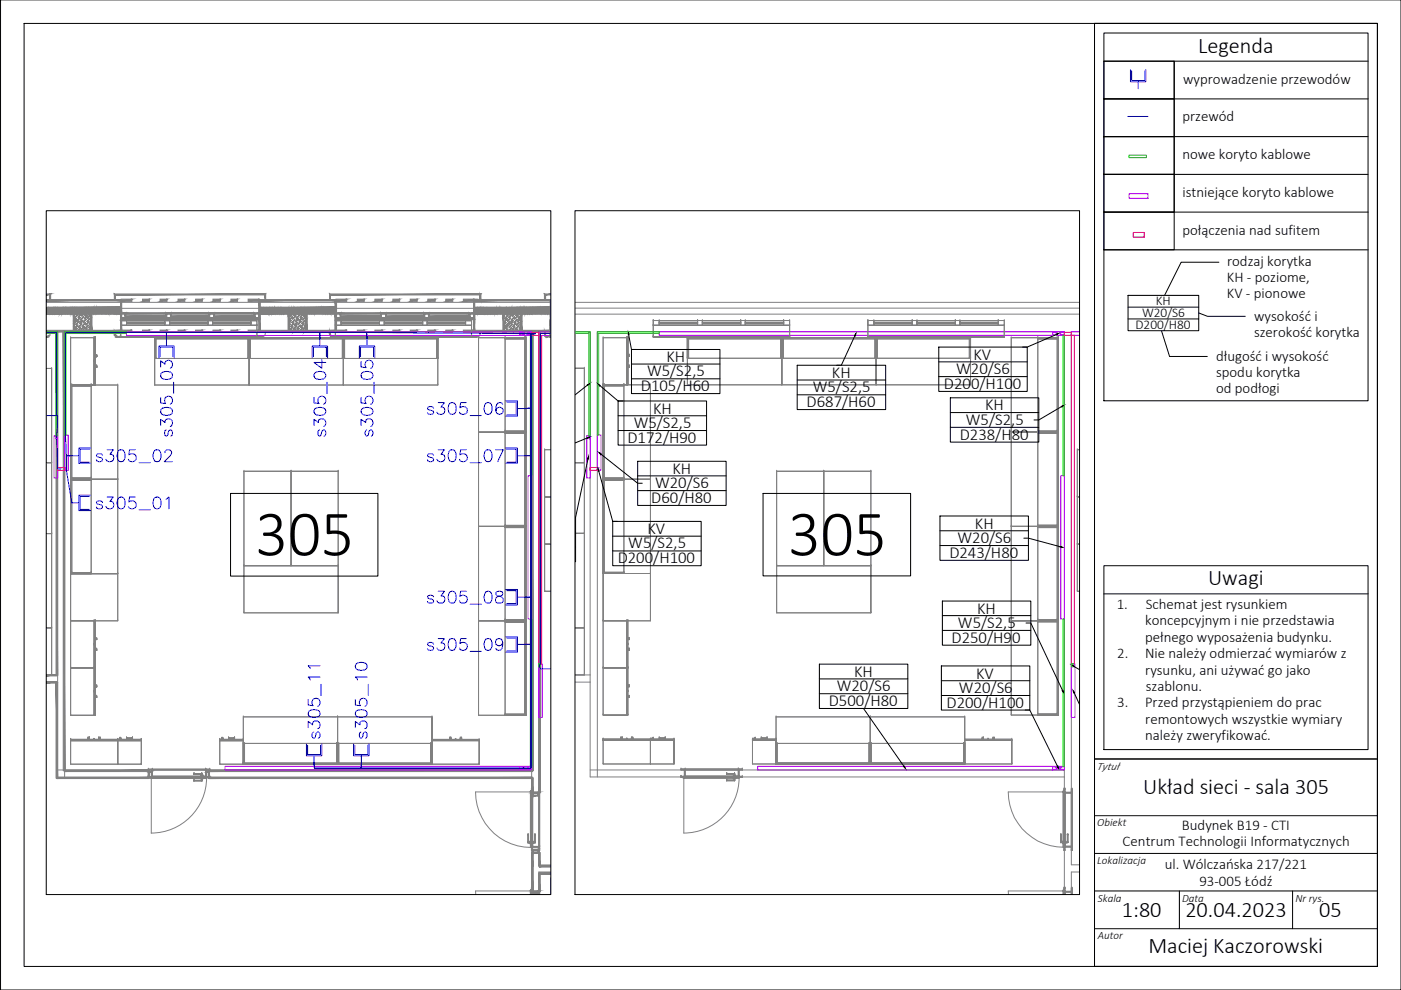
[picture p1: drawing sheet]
<svg xmlns="http://www.w3.org/2000/svg" width="297mm" height="210mm" viewBox="0 0 297 210" stroke-linecap="round" stroke-linejoin="round" font-family="sans-serif">
<defs><g id="words">
<g font-size="13.8">
<text x="54.1" y="117.7">305</text>
<text x="167" y="117.7">305</text>
</g>
<g font-size="6.2" fill="#00f">
<text x="89.6" y="89.3">s305_06</text>
<text x="38.1" y="93.8" transform="rotate(-90 38.1 93.8)">s305_03</text>
<text x="70.6" y="93.8" transform="rotate(-90 70.6 93.8)">s305_04</text>
<text x="19.4" y="99.5">s305_02</text>
<text x="89.6" y="99.5">s305_07</text>
<text x="19.4" y="109.4">s305_01</text>
<text x="89.6" y="129.5">s305_08</text>
<text x="89.6" y="139.3">s305_09</text>
<text x="79.4" y="157.7" transform="rotate(-90 79.4 157.7)">s305_10</text>
</g>
<g font-size="5.7" fill="#00f">
<text x="80.4" y="93.8" transform="rotate(-90 80.4 93.8)">s305_05</text>
<text x="69.1" y="157.7" transform="rotate(-90 69.1 157.7)">s305_11</text>
</g>
<g font-size="4.7">
<text x="254" y="11.1">Legenda</text>
<text x="256.1" y="124">Uwagi</text>
<text x="242.4" y="168.4">Układ sieci - sala 305</text>
<text x="237.9" y="194.4">1:80</text>
<text x="251.3" y="194.4">20.04.2023</text>
<text x="279.7" y="194.4">05</text>
<text x="243.5" y="202.1">Maciej Kaczorowski</text>
</g>
<g font-size="3.5">
<text x="141.3" y="76.8">KH</text>
<text x="206.4" y="76.3">KV</text>
<text x="135.9" y="82.9">D105/H60</text>
<text x="137.2" y="79.8">W5/S2,5</text>
<text x="172.3" y="83.2">W5/S2,5</text>
<text x="176.4" y="80.2">KH</text>
<text x="200.1" y="82.4">D200/H100</text>
<text x="202.7" y="79.3">W20/S6</text>
<text x="138.5" y="87.7">KH</text>
<text x="171" y="86.3">D687/H60</text>
<text x="208.9" y="87">KH</text>
<text x="133" y="93.9">D172/H90</text>
<text x="134.4" y="90.7">W5/S2,5</text>
<text x="203.5" y="93.2">D238/H80</text>
<text x="204.8" y="90.1">W5/S2,5</text>
<text x="142.6" y="100.5">KH</text>
<text x="138.1" y="106.7">D60/H80</text>
<text x="138.9" y="103.5">W20/S6</text>
<text x="137.3" y="113.3">KV</text>
<text x="206.7" y="112.1">KH</text>
<text x="131" y="119.4">D200/H100</text>
<text x="133.2" y="116.3">W5/S2,5</text>
<text x="201.3" y="118.3">D243/H80</text>
<text x="203" y="115.1">W20/S6</text>
<text x="207.2" y="130.1">KH</text>
<text x="201.7" y="136.3">D250/H90</text>
<text x="203.1" y="133.1">W5/S2,5</text>
<text x="181.1" y="143.5">KH</text>
<text x="207" y="143.9">KV</text>
<text x="175.7" y="149.7">D500/H80</text>
<text x="177.4" y="146.6">W20/S6</text>
<text x="203.3" y="146.9">W20/S6</text>
<text x="200.7" y="150">D200/H100</text>
</g>
<g font-size="3.2">
<text x="250.9" y="17.8">wyprowadzenie przewodów</text>
<text x="250.7" y="25.8">przewód</text>
<text x="250.7" y="33.8">nowe koryto kablowe</text>
<text x="250.7" y="41.8">istniejące koryto kablowe</text>
<text x="250.7" y="49.8">połączenia nad sufitem</text>
<text x="260.1" y="59.8">KH - poziome,</text>
<text x="260.2" y="56.5">rodzaj korytka</text>
<text x="260.1" y="63.2">KV - pionowe</text>
<text x="265.9" y="71.4">szerokość korytka</text>
<text x="265.9" y="68">wysokość i</text>
<text x="257.8" y="76.5">długość i wysokość</text>
<text x="257.8" y="79.9">spodu korytka</text>
<text x="257.8" y="83.4">od podłogi</text>
<text x="236.8" y="129.1">1.</text>
<text x="242.9" y="129.1">Schemat jest rysunkiem</text>
<text x="242.8" y="132.6">koncepcyjnym i nie przedstawia</text>
<text x="242.8" y="136">pełnego wyposażenia budynku.</text>
<text x="236.9" y="139.5">2.</text>
<text x="242.8" y="139.5">Nie należy odmierzać wymiarów z</text>
<text x="242.8" y="143">rysunku, ani używać go jako</text>
<text x="236.9" y="150">3.</text>
<text x="242.8" y="150">Przed przystąpieniem do prac</text>
<text x="242.9" y="146.5">szablonu.</text>
<text x="242.8" y="153.4">remontowych wszystkie wymiary</text>
<text x="242.8" y="156.9">należy zweryfikować.</text>
<text x="238" y="179.5">Centrum Technologii Informatycznych</text>
<text x="250.6" y="176">Budynek B19 - CTI</text>
<text x="247" y="184.3">ul. Wólczańska 217/221</text>
<text x="254.3" y="187.8">93-005 Łódź</text>
</g>
<g font-size="2.8">
<text x="245.1" y="64.7">KH</text>
<text x="240.7" y="69.7">D200/H80</text>
<text x="242.1" y="67.2">W20/S6</text>
</g>
<g font-size="2.4">
<text x="232.6" y="163.3">Tytuł</text>
<text x="232.6" y="175.2">Obiekt</text>
<text x="232.6" y="183.2">Lokalizacja</text>
<text x="232.8" y="191.2">Skala</text>
<text x="250.6" y="191.1">Data</text>
<text x="274.6" y="191.1">Nr rys.</text>
<text x="232.8" y="199.2">Autor</text>
</g>
</g></defs>
<g fill="none" stroke="#00f" stroke-width=".21">
<path d="M239.7 14.8v2.5h3.2v-2.5M239.9 15v2.1h2.8v-2.1M241.3 17.3v1.5M35.3 71.9v1.5M67.8 71.9v1.5M76.2 75.9v-2.5h3.2v2.5M77.8 71.9v1.5M9.8 88.1h1.2M15.2 96.6h1.5M19 95.3h-2v2.7h2M19.2 95h-2.5v3.2h2.5M109.7 96.6h1.5"/>
<path d="M109.7 86.6h1.5M15.2 106.6h1.5M19 105.3h-2v2.7h2M19.2 105h-2.5v3.3h2.5M109.7 126.6h1.5M109.7 136.6h1.5M65 157.7v2.5h3.2v-2.5M65.2 158v2h2.8v-2M75 157.7v2.5h3.2v-2.5M75.2 158v2h2.8v-2M66.6 160.2v1.6M76.6 160.2v1.6"/>
</g>
<!-- layer: NOTATKI -->
<g fill="#808080" stroke="#808080" stroke-width=".21">
<path d="M116.7 66.4v1.5z"/>
<path d="M9.8 144.5h2.3z"/>
<path d="M9.8 143.1h2.3z"/>
<path d="M9.8 63.5h15.9l-15.9 .3z"/>
<path d="M9.8 65.1h15.9z"/>
<path d="M9.8 65.4h15.9z"/>
<path d="M9.9 65.9l-.1 .3z"/>
<path d="M116.7 63.6v1.1z"/>
<path d="M9.8 66.3h15.9l-15.9 .3z"/>
<path d="M9.8 70h15.9l-15.9 .4z"/>
<path d="M63.8 66.4v.1z"/>
<path d="M31.4 163.4v1.5h.3zM31.4 163.4h.3v1.5z"/>
<path d="M25.6 66.4l.2 3.8v-3.8zM25.6 66.4l.2 3.8h-.2z"/>
<path d="M71 66.4l.4 3.8v-3.8zM71 66.4l.4 3.8h-.4z"/>
<path d="M54.8 66.4l.4 3.8v-3.8zM54.8 66.4l.4 3.8h-.4z"/>
<path d="M116.7 67.9v2.3zM116.7 66.4v3.8z"/>
<path d="M100.4 66.4l.3 3.8v-3.8zM100.4 66.4l.3 3.8h-.3z"/>
<path d="M114.2 70.2l.3 97.9v-97.9zM114.2 70.2l.3 97.9h-.3z"/>
<path d="M114.2 180.8l.3 2.9v-2.9zM114.2 180.8l.3 2.9h-.3z"/>
<path d="M112.7 70.2l.4 93.2v-93.2zM112.7 70.2l.4 93.2h-.4z"/>
<path d="M112.7 164.9l.4 3.2v-3.2zM112.7 164.9l.4 3.2h-.4z"/>
<path d="M112.7 180.8l.4 2.9v-2.9zM112.7 180.8l.4 2.9h-.4z"/>
<path d="M44.3 165.1h68.6v-.3zM44.3 164.8h68.6l-68.6 .3z"/>
<path d="M12.1 165.1h19.5v-.3zM12.1 164.8h19.5l-19.5 .3z"/>
<path d="M114.3 183.8h2.4zM114.3 183.8l2.4-.3v.3zM114.3 183.5v.3l2.4-.3z"/>
<path d="M44.3 163.6h68.6v-.3zM44.3 163.3h68.6l-68.6 .3z"/>
<path d="M13.6 163.6h18v-.3zM13.6 163.3h18l-18 .3z"/>
<path d="M114.3 185.3h2.4zM114.3 185.3l2.4-.3v.3zM114.3 185v.3l2.4-.3z"/>
<path d="M32.1 163.7v1.1h.2zM32.3 163.5v1.3l-.2-1.1zM31.7 163.7h.4l.2-.2zM31.4 163.5h.9l-.6 .2zM31.4 163.5l.3 1.2v-1zM31.4 163.5l.3 1.2-.3 .2zM31.7 164.7l-.3 .2 .8-.2zM31.4 164.9l.8-.2v.2z"/>
<path d="M44.2 163.7v1.1h.2zM44.4 163.5v1.3l-.2-1.1zM43.8 163.7h.4l.2-.2zM43.6 163.5h.8l-.6 .2zM43.6 163.5l.2 1.2v-1zM43.6 163.5l.2 1.2-.2 .2zM43.8 164.7l-.2 .2 .7-.2zM43.6 164.9l.7-.2v.2z"/>
<path d="M11.9 70.2l.3 73v-73zM11.9 70.2l.3 73h-.3z"/>
<path d="M11.9 144.7l.3 20.2v-20.2zM11.9 144.7l.3 20.2h-.3z"/>
<path d="M13.4 70.2l.3 93.2v-93.2zM13.4 70.2l.3 93.2h-.3z"/>
<path d="M114.2 185.1l.3 3.9v-3.9zM114.2 185.1l.3 3.9h-.3z"/>
<path d="M112.7 183.7l.4 5.3v-5.3zM112.7 183.7l.4 5.3h-.4z"/>
<path d="M114.1 189.2v.4h.2zM114.3 188.9v.7l-.2-.4zM113.1 189.2h1l.2-.3zM112.9 188.9h1.4l-1.2 .3z"/>
<path d="M113 189.6h1.2zM113 189.6h1.2zM112.9 189.6h.2zM113.1 189.2v.4h-.2zM112.9 188.9v.7l.2-.4z"/>
<path d="M9.8 144.8h2.3v-.3zM9.8 144.6l2.3-.1-2.3 .3z"/>
<path d="M9.8 143.3h2.3v-.2zM9.8 143.1h2.3l-2.3 .2z"/>
<path d="M44.1 163.4v1.5h.3zM44.1 163.4h.3v1.5z"/>
<path d="M112.9 168v.2l1.4-.2zM112.9 168.2l1.4-.2v.2z"/>
<path d="M112.9 180.7v.2l1.4-.2zM112.9 180.9l1.4-.2v.2z"/>
<path d="M112.9 188.9v.3l1.4-.3zM112.9 189.2l1.4-.3v.3z"/>
<path d="M71.2 67.5h29.3v-.1zM71.2 67.4h29.3l-29.3 .1z"/>
<path d="M25.7 67.5h29.3v-.1zM25.7 67.4h29.3l-29.3 .1z"/>
<path d="M100.5 66.3v.3l16.2-.3zM100.5 66.6l16.2-.3v.3z"/>
<path d="M9.8 63.8h15.9v-.3zM9.8 63.8l15.9-.3z"/>
<path d="M55 63.5v.3l16.2-.3zM55 63.8l16.2-.3v.3z"/>
<path d="M100.5 63.5v.3l16.2-.3zM100.5 63.8l16.2-.3v.3z"/>
<path d="M9.8 65.2h15.9v-.1zM9.8 65.2l15.9-.1z"/>
<path d="M55 65.1v.1l16.2-.1zM55 65.2l16.2-.1v.1z"/>
<path d="M100.5 65.1v.1l16.2-.1zM100.5 65.2l16.2-.1v.1z"/>
<path d="M9.8 65.5l15.9-.1zM9.8 65.5l15.9-.1z"/>
<path d="M9.9 65.5l.2 .2zM9.9 65.5l.2 .2zM9.8 65.5h.2zM9.8 65.4l.2 .1z"/>
<path d="M10 65.7l-.1 .2zM10 65.7l-.1 .2z"/>
<path d="M10.1 65.9l.3 .3zM10.1 65.9l.3 .3z"/>
<path d="M9.8 66.1l.1 .2zM9.8 66.3v.1zM9.9 66.3l.1 .1z"/>
<path d="M10.2 66.2l.1 .2 .1-.2zM10.2 66.2l.1 .2-.2-.1zM10 66.4h.3zM10 66.4l.1-.1zM9.8 66.4h.2zM9.8 66.4h.2z"/>
<path d="M9.9 65.9l-.1 .3zM9.9 65.9l-.1 .3z"/>
<path d="M10 65.8l.2 .1zM10.1 65.7l.1 .2z"/>
<path d="M10.4 65.5l.2 .2zM10.5 65.5l.1 .2-.2-.2zM10.3 65.5h.2zM10.3 65.4l.2 .1h-.2zM10.3 65.4l-.2 .1zM10 65.5l.3-.1-.2 .1zM10 65.5l.1 .2zM10 65.5l.1 .2h-.1z"/>
<path d="M10.5 65.7v.2zM10.5 65.7v.2z"/>
<path d="M10.6 65.9l.3 .2-.2-.2zM10.6 65.9l.3 .2z"/>
<path d="M10.2 66.2l.2 .1zM10.2 66.2l.2 .2zM10.4 66.3l.1 .1zM10.4 66.4h.1v.1zM10.5 66.4v.1l.2-.2zM10.7 66.3v.1l-.2 .1zM10.8 66.1l-.1 .3zM10.8 66.1l-.1 .3z"/>
<path d="M10.4 65.9l-.2 .2 .2 .1zM10.4 65.9v.3z"/>
<path d="M10.5 65.7l.1 .2h.1zM10.5 65.7l.2 .2z"/>
<path d="M11 65.5l.1 .2zM11 65.5l.1 .2zM10.9 65.5h.1zM10.9 65.4l.1 .1zM10.7 65.5l.2-.1zM10.6 65.5l.3-.1zM10.6 65.5v.2zM10.6 65.5l-.1 .2z"/>
<path d="M11 65.7v.2l.1-.1zM11 65.7v.2z"/>
<path d="M11.1 65.9l.3 .2-.2-.2zM11.1 65.9l.3 .2z"/>
<path d="M10.9 65.9v.3zM10.9 65.9l-.1 .3zM10.8 66.2l.1 .1zM10.8 66.2l.1 .2zM10.9 66.3l.1 .1zM10.9 66.4h.1v.1zM11 66.4v.1l.2-.2zM11.2 66.3v.1l-.2 .1zM11.3 66.1l-.1 .3zM11.3 66.1l-.1 .3z"/>
<path d="M11 65.8l.2 .1zM11 65.8l.1-.1 .1 .2z"/>
<path d="M11.5 65.5l.1 .2zM11.5 65.5l.1 .2zM11.3 65.5h.2zM11.3 65.4l.2 .1zM11.3 65.4l-.1 .1zM11.1 65.5l.2-.1zM11.1 65.5v.2zM11.1 65.5v.2z"/>
<path d="M11.5 65.7v.2l.1-.1zM11.5 65.7v.2z"/>
<path d="M11.6 65.9l.3 .2-.1-.2zM11.6 65.9l.3 .2z"/>
<path d="M11.4 65.9v.3zM11.4 65.9l-.1 .3zM11.3 66.2l.1 .1zM11.3 66.2l.1 .2zM11.4 66.3l.1 .1zM11.4 66.4h.1v.1zM11.5 66.4v.1l.2-.2zM11.7 66.3l.1 .1-.3 .1zM11.8 66.1v.3zM11.8 66.1v.3z"/>
<path d="M11.5 65.8l.3 .1zM11.5 65.8l.1-.1 .2 .2z"/>
<path d="M12 65.7v.2zM12 65.7h.1l-.1 .2zM11.9 65.5l.2 .2zM11.9 65.5l.2 .2zM11.8 65.5h.3zM11.9 65.4l.2 .1h-.3zM11.7 65.5l.2-.1zM11.5 65.5l.4-.1zM11.5 65.5l.1 .2zM11.5 65.5l.1 .2h-.1z"/>
<path d="M12.1 65.9l.3 .2zM12.1 65.9l.3 .2z"/>
<path d="M11.9 65.9v.3zM11.9 65.9l-.1 .3zM11.8 66.2l.1 .1zM11.8 66.2l.1 .2zM11.9 66.3l.2 .1zM11.9 66.4h.2zM12.1 66.4l.1-.1zM12.1 66.4h.2zM12.3 66.1v.3zM12.3 66.1l.1 .1-.1 .2z"/>
<path d="M12 65.8l.2 .1zM12.1 65.7l.1 .2z"/>
<path d="M12.5 65.5v.2h.1zM12.6 65.5v.2l-.1-.2zM12.3 65.5h.3zM12.3 65.4l.3 .1h-.3zM12.2 65.5l.1-.1zM12.1 65.5l.2-.1-.1 .1zM12.1 65.5v.2zM12.1 65.5v.2h-.1z"/>
<path d="M12.5 65.7v.2l.1-.1zM12.5 65.7v.2h-.1z"/>
<path d="M12.6 65.9l.3 .2zM12.6 65.9l.3 .2z"/>
<path d="M12.4 65.9v.3zM12.4 65.9v.3h-.1zM12.3 66.2l.2 .1zM12.3 66.2l.2 .1-.1 .1zM12.5 66.3l-.1 .1h.2zM12.4 66.4h.2v.1zM12.6 66.4v.1l.1-.2zM12.7 66.3l-.1 .2zM12.9 66.1l-.1 .3zM12.9 66.1l-.1 .3z"/>
<path d="M12.5 65.8l.2 .1zM12.5 65.8l.1-.1 .1 .2z"/>
<path d="M13 65.5l.2 .2zM13 65.5l.2 .2zM12.9 65.5h.1zM12.9 65.4l.1 .1zM12.6 65.5l.3-.1zM12.6 65.5l.3-.1zM12.6 65.5v.2zM12.6 65.5v.2h-.1z"/>
<path d="M13 65.7v.2l.2-.1zM13 65.7v.2h-.1z"/>
<path d="M13.2 65.9l.2 .2zM13.2 65.9l.2 .2z"/>
<path d="M12.9 65.9v.3zM12.9 65.9l-.1 .3zM12.8 66.2l.1 .1zM12.8 66.2l.1 .2zM12.9 66.3v.1h.2zM12.9 66.4h.2v.1zM13.1 66.4v.1l.1-.2zM13.2 66.3l-.1 .2zM13.4 66.1l-.1 .3zM13.4 66.1l-.1 .3z"/>
<path d="M13 65.7l.2 .2zM13 65.7l.2 .2z"/>
<path d="M13.5 65.5l.1 .2zM13.5 65.5l.1 .2zM13.4 65.5h.1zM13.4 65.4l.1 .1zM13.2 65.5l.2-.1zM13.1 65.5l.3-.1zM13.1 65.5l.1 .2zM13.1 65.5l.1 .2h-.2z"/>
<path d="M13.5 65.7v.2zM13.5 65.7v.2z"/>
<path d="M13.7 65.9l.2 .2zM13.7 65.9l.2 .2-.1 .1z"/>
<path d="M13.3 66.2l.2 .1zM13.3 66.2l.2 .1-.1 .1zM13.4 66.4h.2zM13.4 66.4h.2zM13.6 66.4l.1-.1zM13.6 66.4l.1-.1zM13.8 66.1v.3zM13.8 66.1l.1 .1-.1 .2z"/>
<path d="M13.4 65.9v.3zM13.4 65.9v.3z"/>
<path d="M13.5 65.8l.2 .1zM13.5 65.8l.1-.1 .1 .2z"/>
<path d="M14 65.5l.1 .2zM14 65.5l.1 .2zM13.9 65.5h.2zM13.9 65.4l.2 .1zM13.9 65.4l-.2 .1zM13.7 65.5l.2-.1zM13.7 65.5l-.1 .3zM13.7 65.5l-.1 .3z"/>
<path d="M14 65.7v.2zM14 65.7v.2z"/>
<path d="M14.2 65.9l.3 .2zM14.2 65.9l.3 .2-.2 .1z"/>
<path d="M13.9 65.9v.3zM13.9 65.9v.3h-.1zM13.8 66.2l.2 .1zM13.8 66.2l.2 .1-.1 .1zM13.9 66.4h.2zM13.9 66.4h.2zM14.1 66.4l.2-.1zM14.1 66.4h.2zM14.3 66.1v.3zM14.3 66.1l.2 .1-.2 .2z"/>
<path d="M14 65.8l.3 .1zM14 65.8l.1-.1 .2 .2z"/>
<path d="M14.5 65.5l.1 .2zM14.5 65.5l.1 .2zM14.4 65.5h.2zM14.4 65.4l.2 .1zM14.4 65.4l-.1 .1zM14.2 65.5l.2-.1zM14.2 65.5l-.1 .3zM14.2 65.5l-.1 .3z"/>
<path d="M14.6 65.7l-.1 .2zM14.6 65.7l-.1 .2z"/>
<path d="M14.6 65.9l.3 .2-.1-.2zM14.6 65.9l.3 .2z"/>
<path d="M14.4 65.9v.3zM14.4 65.9l-.1 .3zM14.3 66.2l.2 .1zM14.3 66.2l.1 .2zM14.5 66.3l-.1 .1h.2zM14.4 66.4l.2 .1zM14.6 66.4l.2-.1zM14.8 66.3v.1l-.2 .1zM14.8 66.1v.3zM14.8 66.1v.3z"/>
<path d="M14.6 65.8v.1h.2zM14.6 65.7l.2 .2z"/>
<path d="M15 65.5l.1 .2zM15 65.5l.1 .2zM14.9 65.5h.2zM14.9 65.4l.2 .1zM14.9 65.4l-.1 .1zM14.7 65.5l.2-.1zM14.7 65.5l-.1 .3zM14.5 65.7l.2-.2-.1 .3z"/>
<path d="M15.1 65.7l-.1 .2zM15.1 65.7l-.1 .2z"/>
<path d="M15.2 65.9l.2 .3v-.3zM15.2 65.9l.2 .3z"/>
<path d="M14.9 65.9v.3zM14.9 65.9v.3h-.1zM14.8 66.2l.2 .1zM14.8 66.2l.2 .1-.1 .1zM15 66.3l-.1 .1h.2zM14.9 66.4h.2v.1zM15.1 66.4v.1l.1-.2zM15.2 66.3l-.1 .2zM15.4 66.1l-.1 .3zM15.4 66.1l-.1 .3z"/>
<path d="M15.1 65.8l.2 .1zM15.1 65.7l.2 .2z"/>
<path d="M15.5 65.5l.2 .2zM15.5 65.5l.2 .2zM15.4 65.5h.2zM15.4 65.4l.2 .1zM15.4 65.4l-.1 .1zM15.2 65.5l.2-.1zM15.2 65.5l-.1 .3zM15.2 65.5l-.1 .3z"/>
<path d="M15.6 65.7l-.1 .2zM15.6 65.7l-.1 .2z"/>
<path d="M15.7 65.9l.2 .3v-.3zM15.7 65.9l.2 .3z"/>
<path d="M15.5 65.9l-.1 .3zM15.5 65.9l-.1 .3h-.1zM15.3 66.2l.2 .1zM15.3 66.2l.2 .1-.1 .1zM15.5 66.3l-.1 .1h.2zM15.4 66.4h.2v.1zM15.6 66.4v.1l.1-.2zM15.7 66.3l-.1 .2zM15.9 66.1l-.1 .3zM15.9 66.1l-.1 .3z"/>
<path d="M15.6 65.8l.1 .1zM15.6 65.7l.2 .2z"/>
<path d="M16 65.5l.2 .2zM16 65.5l.2 .2zM15.9 65.5h.2zM15.9 65.4l.2 .1zM15.7 65.5l.2-.1zM15.6 65.5l.3-.1zM15.6 65.5v.2zM15.6 65.5v.2z"/>
<path d="M16 65.7v.2l.2-.1zM16 65.7v.2h-.1z"/>
<path d="M16.3 65.9l.2 .3zM16.2 65.9l.3 .3z"/>
<path d="M15.9 65.9v.3l.1-.3zM15.9 65.9v.3zM15.9 66.2l.1 .1zM15.9 66.2v.2zM16 66.3l-.1 .1h.2zM15.9 66.4h.2zM16.1 66.4l.2-.1zM16.1 66.4h.3zM16.4 66.2v.2zM16.4 66.2v.2z"/>
<path d="M16 65.8l.3 .1zM16 65.8l.2-.1 .1 .2z"/>
<path d="M16.5 65.5l.2 .2zM16.5 65.5h.1l.1 .2zM16.4 65.5h.2zM16.4 65.4l.2 .1h-.2zM16.4 65.4l-.2 .1zM16.2 65.5l.2-.1-.2 .1zM16.2 65.5v.3zM16.2 65.5v.3z"/>
<path d="M16.6 65.7v.2l.1-.1zM16.6 65.7v.2h-.1z"/>
<path d="M16.7 65.9l.3 .3zM16.7 65.9l.3 .3z"/>
<path d="M16.5 65.9v.3l.1-.3zM16.5 65.9l-.1 .3zM16.4 66.2l.1 .1zM16.4 66.2l.1 .2zM16.5 66.3l.1 .1zM16.5 66.4h.1zM16.6 66.4l.2-.1zM16.6 66.4h.3zM16.9 66.2v.2zM16.9 66.2v.2z"/>
<path d="M16.6 65.8l.2 .1zM16.6 65.8l.1-.1 .1 .2z"/>
<path d="M17 65.7v.2zM17 65.7h.2l-.2 .2zM17 65.5l.2 .2zM17 65.5h.1l.1 .2zM16.9 65.5h.2zM16.9 65.4l.2 .1h-.2zM16.9 65.4l-.2 .1zM16.7 65.5l.2-.1-.2 .1zM16.7 65.5v.3zM16.7 65.5v.3z"/>
<path d="M17.3 65.9l.2 .3zM17.3 65.9l.2 .3z"/>
<path d="M17 65.9v.3l.1-.3zM17 65.9l-.1 .3zM16.9 66.2l.1 .1zM16.9 66.2l.1 .1-.1 .1zM16.9 66.4h.2zM16.9 66.4h.2zM17.1 66.4l.2-.1zM17.1 66.4h.3zM17.3 66.2l.1 .2zM17.3 66.2h.2l-.1 .2z"/>
<path d="M17.1 65.8l.2 .1zM17.1 65.7l.2 .2z"/>
<path d="M17.6 65.5l.1 .2zM17.6 65.5l.1 .2zM17.4 65.5h.2zM17.4 65.4l.2 .1z"/>
<path d="M17.6 65.7v.2zM17.6 65.7v.2h-.1z"/>
<path d="M17.8 65.9l.2 .3zM17.8 65.9l.2 .3z"/>
<path d="M17.5 65.9v.3l.1-.3zM17.5 65.9v.3h-.2zM17.3 66.2l.2 .1zM17.3 66.2l.2 .2zM17.5 66.3l.1 .1zM17.5 66.4h.1zM17.6 66.4l.3-.1zM17.6 66.4h.3zM17.9 66.2v.2zM17.9 66.2h.1l-.1 .2z"/>
<path d="M17.6 65.8l.3 .1zM17.6 65.7l.3 .2z"/>
<path d="M18 65.5l.2 .2zM18 65.5l.2 .2zM17.9 65.5h.2zM17.9 65.4l.2 .1zM17.9 65.4l-.1 .1zM17.7 65.5l.2-.1zM17.7 65.5l-.1 .3zM17.7 65.5l-.1 .3z"/>
<path d="M18.1 65.7v.2zM18.1 65.7v.2h-.1z"/>
<path d="M18.3 65.9l.2 .3zM18.3 65.9l.2 .3z"/>
<path d="M18 65.9v.3l.1-.3zM18 65.9v.3h-.1zM17.9 66.2l.1 .1zM17.9 66.2v.2zM18 66.3l-.1 .1h.2zM17.9 66.4h.2zM18.1 66.4l.2-.1zM18.1 66.4h.3zM18.4 66.2l-.1 .1 .1 .1zM18.4 66.2h.1l-.1 .2z"/>
<path d="M18.1 65.8l.3 .1zM18.1 65.7l.3 .2z"/>
<path d="M18.5 65.5l.2 .2zM18.5 65.5l.2 .2zM18.4 65.5h.2zM18.4 65.4l.2 .1zM18.4 65.4l-.1 .1zM18.2 65.5l.2-.1zM18.2 65.5v.3zM18.2 65.5v.3z"/>
<path d="M18.6 65.7v.2zM18.6 65.7v.2z"/>
<path d="M18.7 65.9l.3 .3-.1-.3zM18.7 65.9l.3 .3z"/>
<path d="M18.5 65.9v.3zM18.5 65.9v.3h-.1zM18.4 66.2l.1 .1zM18.4 66.2v.2zM18.5 66.3l-.1 .1h.2zM18.4 66.4h.2zM18.6 66.4l.2-.1zM18.6 66.4h.4zM18.9 66.2l.1 .2zM18.9 66.2h.1v.2z"/>
<path d="M18.6 65.8l.3 .1zM18.6 65.8l.1-.1 .2 .2z"/>
<path d="M19.1 65.5l.1 .3zM19.1 65.5l.1 .2zM19 65.5h.1zM19 65.4l.1 .1zM19 65.4l-.2 .1zM18.7 65.5l.3-.1zM18.7 65.5v.3zM18.7 65.5v.3z"/>
<path d="M19.2 65.7l-.1 .2zM19 65.9l.2-.2z"/>
<path d="M19.2 65.9l.3 .3-.1-.3zM19.2 65.9l.3 .3z"/>
<path d="M19 65.9v.3zM19 65.9l-.1 .3zM18.9 66.2l.1 .1zM18.9 66.2l.1 .2zM19 66.3l.2 .1zM19 66.4h.2zM19.2 66.4l.1-.1zM19.2 66.4l.1-.1zM19.4 66.2v.2zM19.4 66.2h.1l-.1 .2z"/>
<path d="M19.1 65.8l.3 .1zM19.1 65.8l.1-.1 .2 .2z"/>
<path d="M19.6 65.5l.1 .3zM19.6 65.5l.2 .2zM19.5 65.5h.1zM19.5 65.4l.1 .1zM19.5 65.4l-.2 .1zM19.2 65.5l.3-.1zM19.2 65.5v.2zM19.2 65.5v.2z"/>
<path d="M19.7 65.7l-.1 .2zM19.5 65.9l.2-.2z"/>
<path d="M19.8 65.9l.2 .3-.1-.3zM19.8 65.9l.2 .3z"/>
<path d="M19.5 65.9v.3zM19.5 65.9v.3h-.1zM19.4 66.2l.1 .1zM19.4 66.2l.1 .2zM19.5 66.3l.2 .1zM19.5 66.4h.2zM19.7 66.4l.1-.1zM19.7 66.4l.1-.1zM19.9 66.2v.2zM19.9 66.2v.2z"/>
<path d="M19.6 65.8l.3 .1zM19.6 65.8l.2-.1 .1 .2z"/>
<path d="M20.1 65.5v.3l.2-.1zM20.1 65.5l.2 .2zM19.9 65.5h.2zM19.9 65.4l.2 .1h-.2zM19.9 65.4l-.1 .1zM19.7 65.5l.2-.1-.1 .1zM19.7 65.5l.1 .2v-.2zM19.7 65.5l.1 .2h-.2z"/>
<path d="M20.1 65.7v.2zM20.1 65.7v.2z"/>
<path d="M20.3 65.9l.2 .3zM20.3 65.9l.2 .3z"/>
<path d="M20 65.9v.3zM20 65.9l-.1 .3zM19.9 66.2l.1 .1zM19.9 66.2l.1 .2zM20 66.3l.2 .1zM20 66.4h.2zM20.2 66.4l.1-.1zM20.2 66.4l.1-.1zM20.4 66.2v.2zM20.4 66.2v.2z"/>
<path d="M20.1 65.8l.2 .1zM20.1 65.8l.2-.1v.2z"/>
<path d="M20.6 65.5l.1 .3 .1-.1zM20.6 65.5l.2 .2zM20.4 65.5h.3zM20.4 65.4l.3 .1h-.3zM20.4 65.4l-.1 .1zM20.2 65.5l.2-.1-.1 .1zM20.2 65.5l.1 .2v-.2zM20.2 65.5l.1 .2h-.2z"/>
<path d="M20.7 65.7l-.1 .2zM20.7 65.7l-.1 .2z"/>
<path d="M20.9 65.9l.1 .3zM20.8 65.9l.2 .3z"/>
<path d="M20.6 65.9l-.1 .3zM20.6 65.9l-.2 .3zM20.4 66.2l.2 .1zM20.4 66.2l.2 .1-.1 .1zM20.6 66.3l-.1 .1h.2zM20.5 66.4h.2zM20.7 66.4l.2-.1zM20.7 66.4h.2zM20.9 66.2v.2zM20.9 66.2v.2z"/>
<path d="M20.7 65.8l.1 .1zM20.7 65.8l.1-.1 .1 .2z"/>
<path d="M21.1 65.5l.2 .2zM21.1 65.5l.2 .2zM20.9 65.5h.3zM20.9 65.4l.3 .1zM20.9 65.4l-.1 .1zM20.7 65.5l.2-.1zM20.7 65.5l.1 .2zM20.7 65.5l.1 .2z"/>
<path d="M21.2 65.7l-.1 .2zM21.2 65.7l-.1 .2h-.1z"/>
<path d="M21.4 65.9l.1 .3zM21.3 65.9l.2 .3z"/>
<path d="M21 65.9v.3l.1-.3zM21 65.9l-.1 .3zM20.9 66.2l.2 .1zM20.9 66.2l.1 .2zM21.1 66.3l-.1 .1h.2zM21 66.4h.2zM21.2 66.4l.2-.1zM21.2 66.4h.2zM21.4 66.2v.2zM21.4 66.2h.1l-.1 .2z"/>
<path d="M21.2 65.7l.1 .2zM21.2 65.7l.2 .2z"/>
<path d="M21.6 65.5l.1 .3zM21.6 65.5l.1 .2zM21.4 65.5h.2zM21.4 65.4l.2 .1zM21.4 65.4l-.1 .1zM21.2 65.5l.2-.1zM21.2 65.5l.1 .2zM21.2 65.5v.2z"/>
<path d="M21.7 65.7l-.1 .2zM21.5 65.9l.2-.2-.1 .2z"/>
<path d="M21.8 65.9l.2 .3zM21.8 65.9l.2 .3z"/>
<path d="M21.5 65.9v.3l.1-.3zM21.5 65.9v.3h-.1zM21.4 66.2l.2 .1zM21.4 66.2l.2 .1-.1 .1zM21.5 66.4h.2zM21.5 66.4h.2zM21.7 66.4l.2-.1zM21.7 66.4h.3zM22 66.2v.2zM22 66.2v.2z"/>
<path d="M21.7 65.8l.2 .1zM21.7 65.7l.2 .2z"/>
<path d="M22.1 65.5l.1 .3 .1-.1zM22.1 65.5l.2 .2zM22 65.5h.1zM22 65.4l.1 .1zM22 65.4l-.2 .1zM21.7 65.5l.3-.1zM21.7 65.5l.1 .2zM21.7 65.5l.1 .2z"/>
<path d="M22.2 65.7l-.1 .2zM22 65.9l.2-.2-.1 .2z"/>
<path d="M22.4 65.9l.1 .3zM22.3 65.9l.2 .3z"/>
<path d="M21.9 66.2l.2 .1zM21.9 66.2l.2 .1-.1 .1zM22 66.4h.3zM22 66.4h.3zM22.3 66.4l.1-.1zM22.3 66.4h.2zM22.4 66.2l.1 .2zM22.4 66.2h.1v.2z"/>
<path d="M22 65.9v.3zM22 65.9h.1l-.1 .3z"/>
<path d="M22.2 65.8l.1 .1zM22.3 65.7l.1 .2z"/>
<path d="M22.6 65.5l.1 .3 .1-.1zM22.6 65.5l.2 .2zM22.5 65.5h.1zM22.5 65.4l.1 .1zM22.5 65.4l-.2 .1zM22.3 65.5l.2-.1zM22.3 65.5v.2zM22.3 65.5v.2z"/>
<path d="M22.7 65.7l-.1 .2 .2-.1zM22.7 65.7l-.2 .2z"/>
<path d="M22.8 65.9l.3 .3-.2-.3zM22.8 65.9l.3 .3z"/>
<path d="M22.4 66.2l.2 .1zM22.4 66.2l.2 .1-.1 .1zM22.6 66.3l-.1 .1h.2zM22.5 66.4h.2zM22.7 66.4l.2-.1zM22.7 66.4h.3zM22.9 66.2l.1 .2zM22.9 66.2h.2l-.1 .2z"/>
<path d="M22.5 65.9l-.1 .3h.1zM22.5 65.9v.3z"/>
<path d="M22.7 65.8l.2 .1zM22.7 65.8l.1-.1 .1 .2z"/>
<path d="M23.1 65.5l.1 .3 .1-.1zM23.1 65.5l.2 .2zM23 65.5h.2zM23 65.4l.2 .1zM23 65.4l-.2 .1zM22.8 65.5l.2-.1zM22.8 65.5v.2zM22.8 65.5v.2z"/>
<path d="M23.2 65.7l-.1 .2 .2-.1zM23.2 65.7l-.1 .2z"/>
<path d="M23.3 65.9l.3 .3-.2-.3zM23.3 65.9l.3 .3z"/>
<path d="M22.9 66.2l.2 .1v-.2zM22.9 66.2l.2 .2zM23.1 66.3l.1 .1zM23.1 66.4h.1zM23.2 66.4l.2-.1zM23.2 66.4h.2zM23.4 66.2v.2zM23.4 66.2h.2l-.2 .2z"/>
<path d="M23.1 65.9l-.2 .3h.2zM23.1 65.9v.3z"/>
<path d="M23.2 65.8l.2 .1zM23.2 65.8l.1-.1 .1 .2z"/>
<path d="M23.7 65.6v.2l.1-.1zM23.7 65.5l.1 .2zM23.5 65.5l.2 .1zM23.5 65.4l.2 .1z"/>
<path d="M23.7 65.7v.2zM23.7 65.7v.2z"/>
<path d="M23.8 65.9l.2 .3-.1-.3zM23.8 65.9l.2 .3z"/>
<path d="M23.4 66.2l.2 .1v-.2zM23.4 66.2l.2 .2zM23.6 66.3l.1 .1zM23.6 66.4h.1zM23.7 66.4l.2-.1zM23.7 66.4h.3zM23.9 66.2v.1l.1 .1zM23.9 66.2l.1 .2z"/>
<path d="M23.6 65.9l-.2 .2 .2 .1zM23.6 65.9v.3z"/>
<path d="M23.7 65.7l.1 .2h.1zM23.7 65.7l.2 .2z"/>
<path d="M24.1 65.5l.1 .3 .1-.1zM24.2 65.5l.1 .2-.2-.2zM24 65.5h.2zM24 65.4l.2 .1h-.2zM24 65.4l-.1 .1zM23.8 65.5l.2-.1-.1 .1zM23.8 65.5v.2zM23.8 65.5l-.1 .2z"/>
<path d="M24.2 65.7v.2l.1-.1zM24.2 65.7v.2h-.1z"/>
<path d="M24.3 65.9l.2 .3v-.3zM24.3 65.9l.2 .3z"/>
<path d="M24 66.1l.1 .2zM23.9 66.2l.2 .2zM24.1 66.3l.1 .1zM24.1 66.4h.1v.1zM24.2 66.4v.1l.2-.2zM24.4 66.3l.1 .1-.3 .1zM24.5 66.2v.2zM24.5 66.2v.2z"/>
<path d="M24.1 65.9l-.1 .3zM24.1 65.9h.1l-.2 .3z"/>
<path d="M24.2 65.8l.3 .1zM24.2 65.8l.1-.1 .2 .2z"/>
<path d="M24.7 65.5v.2h.1zM24.7 65.5h.1v.2zM24.5 65.5h.3zM24.5 65.4l.3 .1h-.3zM24.5 65.4l-.1 .1zM24.3 65.5l.2-.1-.1 .1zM24.3 65.5v.2zM24.3 65.5v.2h-.1z"/>
<path d="M24.7 65.7v.2l.1-.1zM24.7 65.7v.2z"/>
<path d="M24.8 65.9l.2 .3v-.3zM24.8 65.9l.2 .3z"/>
<path d="M24.5 66.2l.1 .1zM24.5 66.2l.1 .2zM24.6 66.3l.2 .1zM24.6 66.4h.2v.1zM24.8 66.4v.1zM24.9 66.3l.1 .1-.2 .1zM25 66.2v.2zM25 66.2v.2z"/>
<path d="M24.6 65.9l-.1 .3zM24.6 65.9l-.1 .3z"/>
<path d="M24.7 65.8l.3 .1zM24.7 65.8l.1-.1 .2 .2z"/>
<path d="M25.2 65.7v.2zM25.2 65.7v.2zM25.2 65.5l.1 .2zM25.2 65.5h.1v.2zM25 65.5h.3zM25 65.4l.3 .1h-.3zM25 65.4l-.2 .1zM24.8 65.5l.2-.1zM24.8 65.5v.2zM24.8 65.5v.2h-.1z"/>
<path d="M25.3 65.9l.3 .3zM25.3 65.9l.3 .3z"/>
<path d="M25 66.2l.2 .1zM25 66.2l.2 .1-.1 .1zM25.2 66.3l-.1 .1h.2zM25.1 66.4h.2v.1zM25.3 66.4v.1l.1-.2zM25.4 66.3l-.1 .2zM25.5 66.2v.2zM25.5 66.2v.2z"/>
<path d="M25.2 65.9l-.2 .2zM25.2 65.9l-.2 .3z"/>
<path d="M25.4 65.9h.3zM25.4 65.9h.3z"/>
<path d="M55 65.4h16.2zM55 65.5l16.2-.1z"/>
<path d="M100.5 65.4h16.2zM100.5 65.5l16.2-.1z"/>
<path d="M55 65.9h.2zM55 65.9h.3zM55.1 65.7l.2 .2zM55.1 65.7l.2 .2z"/>
<path d="M55.5 65.5l.2 .2zM55.5 65.5l.2 .2zM55.3 65.5h.3zM55.3 65.4l.3 .1zM55.3 65.4l-.1 .1zM55.1 65.5l.2-.1zM55.1 65.5v.2zM55.1 65.5v.2z"/>
<path d="M55.6 65.7v.2l.1-.2zM55.6 65.7v.2z"/>
<path d="M55.7 65.9l.2 .3zM55.7 65.9l.2 .3z"/>
<path d="M55.4 66.1l.1 .2zM55.3 66.2l.1 .2zM55.5 66.3l.1 .1zM55.4 66.4h.2v.1zM55.6 66.4v.1l.1-.2zM55.7 66.3l.1 .1-.2 .1zM55.8 66.2v.2zM55.8 66.2v.2z"/>
<path d="M55.5 65.9l-.1 .3zM55.5 65.9l-.1 .3z"/>
<path d="M55.6 65.8l.1 .1zM55.6 65.7l.1 .2z"/>
<path d="M56 65.5l.1 .3 .1-.1zM56 65.5h.1l.1 .2zM55.8 65.5h.3zM55.8 65.4l.3 .1h-.3zM55.8 65.4l-.1 .1zM55.7 65.5l.1-.1zM55.7 65.5v.2zM55.7 65.5v.2h-.1z"/>
<path d="M56.1 65.7v.2l.1-.1zM56.1 65.7v.2h-.1z"/>
<path d="M56.2 65.9l.2 .3zM56.2 65.9l.2 .3z"/>
<path d="M55.8 66.2l.2 .1zM55.8 66.2l.2 .2zM56 66.3l.2 .1zM56 66.4h.2v.1zM56.2 66.4v.1l.1-.2zM56.3 66.3l-.1 .2zM56.3 66.2v.2zM56.3 66.2v.2z"/>
<path d="M56 65.9l-.1 .3zM56 65.9h.1l-.2 .3z"/>
<path d="M56.1 65.8l.2 .1zM56.1 65.8l.1-.1 .1 .2z"/>
<path d="M56.5 65.5l.1 .3 .1-.1zM56.5 65.5h.1l.1 .2zM56.3 65.5h.3zM56.3 65.4l.3 .1h-.3zM56.3 65.4l-.1 .1zM56.1 65.5l.2-.1zM56.1 65.5l.1 .2zM56.1 65.5l.1 .2h-.1z"/>
<path d="M56.6 65.7v.2l.1-.1zM56.6 65.7v.2h-.1z"/>
<path d="M56.7 65.9l.2 .3zM56.7 65.9l.2 .3z"/>
<path d="M56.3 66.2l.2 .1zM56.3 66.2l.1 .2zM56.5 66.3l.2 .1zM56.4 66.4l.3 .1zM56.7 66.4l.1-.1zM56.8 66.3l-.1 .2zM56.8 66.2v.2zM56.8 66.2v.2z"/>
<path d="M56.5 65.9l-.1 .3zM56.5 65.9h.1l-.2 .3z"/>
<path d="M56.6 65.7l.2 .2zM56.6 65.7l.2 .2z"/>
<path d="M57.1 65.5l.1 .2zM57.1 65.5l.1 .2zM56.8 65.5h.3zM56.8 65.4l.3 .1h-.3zM56.8 65.4l-.1 .1zM56.7 65.5l.1-.1zM56.7 65.5v.2zM56.7 65.5v.2h-.1z"/>
<path d="M57.1 65.7v.2zM57.1 65.7v.2z"/>
<path d="M57.2 65.9l.2 .3zM57.2 65.9l.2 .3z"/>
<path d="M56.8 66.2l.2 .1-.1-.2zM56.8 66.2l.1 .2zM57 66.3l.2 .1zM56.9 66.4h.3zM57.2 66.3v.1zM57.2 66.3l.1 .1h-.1zM57.3 66.2l-.1 .1 .1 .1zM57.3 66.2h.1l-.1 .2z"/>
<path d="M57 65.9l-.2 .2 .1 .1zM57 65.9l-.1 .3z"/>
<path d="M57.1 65.8l.2 .1zM57.1 65.8l.1-.1 .1 .2z"/>
<path d="M57.6 65.5l.1 .2zM57.6 65.5l.1 .2zM57.3 65.5h.3zM57.3 65.4l.3 .1h-.3zM57.3 65.4l-.1 .1zM57.2 65.5l.1-.1zM57.2 65.5v.2zM57.2 65.5l-.1 .2z"/>
<path d="M57.6 65.7v.2zM57.6 65.7v.2z"/>
<path d="M57.7 65.9l.2 .3zM57.7 65.9l.2 .3z"/>
<path d="M57.3 66.2l.3 .1zM57.3 66.2l.3 .1-.2 .1zM57.4 66.4h.3zM57.4 66.4h.3zM57.7 66.3v.1zM57.7 66.3l.2 .1h-.2zM57.8 66.2l-.1 .1 .2 .1zM57.8 66.2h.1v.2z"/>
<path d="M57.5 65.9l-.1 .3zM57.5 65.9l-.1 .3z"/>
<path d="M57.6 65.8l.2 .1zM57.6 65.8l.1-.1 .1 .2z"/>
<path d="M58.1 65.5l.1 .2zM58.1 65.5l.1 .2zM57.9 65.5h.3zM57.9 65.4l.3 .1h-.3zM57.9 65.4l-.2 .1zM57.7 65.5l.2-.1zM57.7 65.5v.2zM57.7 65.5l-.1 .2z"/>
<path d="M58.2 65.7l-.1 .2zM58.2 65.7l-.2 .2z"/>
<path d="M58.2 65.9l.2 .3-.1-.3zM58.2 65.9l.2 .3z"/>
<path d="M57.8 66.2l.2 .1zM57.8 66.2l.1 .2zM58 66.3l.2 .1zM57.9 66.4h.3l-.1 .1zM58.2 66.4l-.1 .1 .2-.2zM58.1 66.5l.3-.1zM58.4 66.2v.2zM58.4 66.2v.2z"/>
<path d="M58 65.9l-.1 .3zM58 65.9l-.1 .3z"/>
<path d="M58.2 65.8v.1h.1zM58.2 65.7l.1 .2z"/>
<path d="M58.6 65.5l.1 .2zM58.6 65.5l.1 .2zM58.4 65.5h.3zM58.4 65.4l.3 .1h-.3zM58.4 65.4l-.1 .1zM58.2 65.5l.2-.1zM58.2 65.5v.2zM58.2 65.5v.2z"/>
<path d="M58.7 65.7l-.1 .2zM58.7 65.7l-.1 .2z"/>
<path d="M58.7 65.9l.3 .3-.2-.3zM58.7 65.9l.3 .3z"/>
<path d="M58.3 66.2l.2 .1zM58.3 66.2l.2 .1-.1 .1zM58.4 66.4h.3zM58.4 66.4h.3zM58.7 66.4l.1-.1zM58.7 66.4l.1-.1zM58.8 66.2v.2zM58.8 66.2h.2l-.2 .2z"/>
<path d="M58.5 65.9l-.2 .2 .1 .1zM58.5 65.9l-.1 .3z"/>
<path d="M58.7 65.8v.1h.1zM58.7 65.7l.1 .2z"/>
<path d="M59.5 65.5l.2 .1zM59.5 65.5h.2v.1zM59.4 65.5h.3zM59.4 65.4l.3 .1h-.3zM59.3 65.5l.1-.1zM59.2 65.5l.2-.1-.1 .1zM59.2 65.5v.4zM59.2 65.5v.4z"/>
<path d="M58.9 65.5h.3zM58.9 65.4l.3 .1h-.3zM58.9 65.4l-.2 .1zM58.7 65.5l.2-.1-.2 .1zM58.7 65.5v.2zM58.7 65.5v.2h-.1z"/>
<path d="M59.2 65.7l-.1 .2zM59.2 65.7l-.1 .2z"/>
<path d="M59.2 65.9l.2 .3zM59.2 65.9l.2 .3z"/>
<path d="M58.8 66.2l.2 .1zM58.8 66.2l.2 .1v.1zM59 66.3v.1h.2zM59 66.4h.2zM59.2 66.4l.1-.1zM59.2 66.4l.1-.1zM59.3 66.2v.2zM59.3 66.2v.2z"/>
<path d="M59 65.9l-.2 .2 .2 .1zM59 65.9v.3z"/>
<path d="M59.2 65.7v.2zM59.2 65.7l.1 .2z"/>
<path d="M59.6 65.7v.2l.1-.1zM59.6 65.7v.2h-.1z"/>
<path d="M59.7 65.9l.3 .2zM59.7 65.9l.3 .2z"/>
<path d="M59.3 66.2l.2 .1zM59.3 66.2l.2 .1v.1zM59.5 66.3v.1h.2zM59.5 66.4h.2v.1zM59.7 66.4v.1l.1-.2zM59.8 66.3l-.1 .2zM59.9 66.1l-.1 .3zM59.9 66.1l-.1 .3z"/>
<path d="M59.5 65.9l-.1 .3zM59.5 65.9h.1l-.2 .3z"/>
<path d="M59.6 65.8l.2 .1zM59.6 65.8l.1-.1 .1 .2z"/>
<path d="M60.6 65.7v.2zM60.6 65.7h.1l-.1 .2zM60.6 65.5l.1 .2zM60.6 65.5h.1v.2zM60.4 65.5h.3zM60.4 65.4l.3 .1h-.3zM60.4 65.4l-.1 .1zM60.2 65.5l.2-.1-.1 .1zM60.2 65.5v.4zM60.1 65.5h.1v.4z"/>
<path d="M59.9 65.5h.3zM59.9 65.4l.3 .1h-.3zM59.9 65.4l-.1 .1zM59.7 65.5l.2-.1-.1 .1zM59.7 65.5v.2zM59.7 65.5v.2z"/>
<path d="M60.1 65.7v.2l.2-.1zM60.1 65.7v.2h-.1z"/>
<path d="M60.3 65.9l.2 .2zM60.3 65.9l.2 .2z"/>
<path d="M60 65.9v.3zM60 65.9l-.1 .3zM59.9 66.2l.2 .1zM59.9 66.2l.1 .2zM60 66.4h.2zM60 66.4h.2v.1zM60.2 66.4v.1l.1-.2zM60.3 66.3l-.1 .2zM60.4 66.1v.3zM60.4 66.1v.3z"/>
<path d="M60.1 65.8l.2 .1zM60.1 65.8l.2-.1v.2z"/>
<path d="M60.8 65.9l.2 .2zM60.8 65.9l.2 .2-.1 .1z"/>
<path d="M60.5 65.9v.3l.1-.3zM60.5 65.9l-.1 .3zM60.4 66.2l.2 .1zM60.4 66.2l.2 .1-.2 .1zM60.4 66.4h.3zM60.4 66.4h.3zM60.7 66.4l.1-.1zM60.7 66.4h.2zM60.9 66.1v.3zM60.9 66.1l.1 .1-.1 .2z"/>
<path d="M60.6 65.8l.2 .1zM60.7 65.7l.1 .2z"/>
<path d="M61.1 65.5l.1 .2zM61.1 65.5h.1v.2zM60.9 65.5h.3zM60.9 65.4l.3 .1h-.3zM60.9 65.4l-.1 .1zM60.7 65.5l.2-.1-.1 .1zM60.7 65.5v.2zM60.7 65.5v.2h-.1z"/>
<path d="M61.2 65.7v.2zM61.2 65.7v.2h-.2z"/>
<path d="M61.3 65.9l.2 .2zM61.3 65.9l.2 .2-.1 .1z"/>
<path d="M61 65.9v.3l.2-.3zM61 65.9v.3h-.1zM60.9 66.2l.2 .1zM60.9 66.2l.1 .2zM61.1 66.3l.1 .1zM61 66.4h.2zM61.2 66.4l.1-.1zM61.2 66.4h.2zM61.4 66.1v.3zM61.4 66.1l.1 .1-.1 .2z"/>
<path d="M61.2 65.8l.1 .1zM61.2 65.7l.1 .2z"/>
<path d="M61.6 65.5l.1 .2zM61.6 65.5l.1 .2zM61.5 65.5h.2zM61.5 65.4l.2 .1h-.2zM61.5 65.4l-.2 .1zM61.2 65.5l.3-.1zM61.2 65.5v.2zM61.2 65.5v.2z"/>
<path d="M61.7 65.7v.2zM61.7 65.7v.2h-.2z"/>
<path d="M61.8 65.9l.2 .2zM61.8 65.9l.2 .2-.1 .1z"/>
<path d="M61.5 65.9v.3l.2-.3zM61.5 65.9v.3h-.1zM61.4 66.2l.1 .1zM61.4 66.2l.1 .2zM61.5 66.4h.2zM61.5 66.4h.2zM61.7 66.4l.1-.1zM61.7 66.4h.2zM61.9 66.1v.3zM61.9 66.1l.1 .1-.1 .2z"/>
<path d="M61.7 65.7v.2h.1zM61.7 65.7l.1 .2z"/>
<path d="M62.1 65.5l.1 .2zM62.1 65.5l.1 .2zM62 65.5h.2zM62 65.4l.2 .1h-.2zM61.8 65.5l.2-.1zM61.7 65.5l.3-.1zM61.7 65.5v.2zM61.7 65.5v.2z"/>
<path d="M62.2 65.7l-.1 .2zM62.2 65.7l-.1 .2z"/>
<path d="M62.3 65.9l.2 .2zM62.3 65.9l.2 .2z"/>
<path d="M62 65.9v.3zM62 65.9v.3h-.1zM61.9 66.2l.1 .1zM61.9 66.2l.1 .2zM62 66.3v.1h.2zM62 66.4h.2v.1zM62.2 66.4v.1l.1-.2zM62.3 66.3l-.1 .2zM62.4 66.1l-.1 .3zM62.4 66.1l-.1 .3z"/>
<path d="M62.2 65.8l.2 .1zM62.2 65.7l.2 .2z"/>
<path d="M62.6 65.5l.2 .2zM62.6 65.5l.2 .2zM62.5 65.5h.2zM62.5 65.4l.2 .1zM62.3 65.5l.2-.1zM62.2 65.5l.3-.1zM62.2 65.5v.2zM62.2 65.5v.2z"/>
<path d="M62.7 65.7l-.1 .2zM62.7 65.7l-.1 .2z"/>
<path d="M62.8 65.9l.2 .2zM62.8 65.9l.2 .2z"/>
<path d="M62.6 65.9l-.1 .3zM62.6 65.9l-.2 .3zM62.4 66.2l.2 .1zM62.4 66.2l.1 .2zM62.6 66.3l.1 .1zM62.5 66.4h.2v.1zM62.7 66.4v.1l.1-.2zM62.8 66.3l.1 .1-.2 .1zM62.9 66.1v.3zM62.9 66.1v.3z"/>
<path d="M62.7 65.8l.2 .1zM62.7 65.8l.1-.1 .1 .2z"/>
<path d="M63.1 65.7v.2zM63.1 65.7v.2zM63.1 65.5l.1 .2zM63.1 65.5l.1 .2zM63 65.5h.2zM63 65.4l.2 .1zM63 65.4l-.1 .1zM62.8 65.5l.2-.1zM62.8 65.5v.3zM62.8 65.5v.3z"/>
<path d="M63.3 65.9l.2 .2-.1-.2zM63.3 65.9l.2 .2z"/>
<path d="M63.1 65.9v.3zM63.1 65.9v.3h-.2zM62.9 66.2l.2 .1zM62.9 66.2l.1 .2zM63.1 66.3l.1 .1zM63 66.4h.2zM63.2 66.4l.1-.1zM63.2 66.4h.2zM63.4 66.1l-.1 .2 .1 .1zM63.4 66.1v.3z"/>
<path d="M63.1 65.8l.3 .1zM63.1 65.8l.2-.1 .1 .2z"/>
<path d="M63.7 65.5l.1 .2zM63.7 65.5l.1 .2zM63.4 65.5h.3zM63.4 65.4l.3 .1h-.3zM63.4 65.4l-.1 .1zM63.3 65.5l.1-.1zM63.3 65.5v.3zM63.3 65.5v.3l-.2-.1z"/>
<path d="M63.7 65.7v.2l.1-.1zM63.7 65.7v.2z"/>
<path d="M63.8 65.9l.2 .2-.1-.2zM63.8 65.9l.2 .2z"/>
<path d="M63.6 65.9l-.1 .3zM63.6 65.9l-.2 .3zM63.4 66.2l.2 .1zM63.4 66.2l.1 .2zM63.6 66.3l.1 .1zM63.5 66.4h.2v.1zM63.7 66.4v.1l.1-.2zM63.8 66.3l.1 .1-.2 .1zM64 66.1l-.1 .3zM64 66.1l-.1 .3z"/>
<path d="M63.7 65.8l.2 .1zM63.7 65.8l.1-.1 .1 .2z"/>
<path d="M64.1 65.5l.1 .2h.1zM64.1 65.5h.1l.1 .2zM64 65.5h.2zM64 65.4l.2 .1h-.2zM64 65.4l-.1 .1zM63.8 65.5l.2-.1-.1 .1zM63.8 65.5v.3zM63.8 65.5v.3l-.1-.1z"/>
<path d="M64.2 65.7v.2l.1-.1zM64.2 65.7v.2z"/>
<path d="M64.4 65.9l.1 .3zM64.4 65.9l.1 .3z"/>
<path d="M64.1 65.9l-.1 .3zM64.1 65.9l-.1 .3zM64 66.2l.1 .1zM64 66.2v.2zM64.1 66.3l.1 .1zM64 66.4h.2v.1zM64.2 66.4v.1l.2-.2zM64.2 66.5l.2-.2zM64.5 66.1l-.1 .3zM64.5 66.1l-.1 .3z"/>
<path d="M64.2 65.8l.2 .1zM64.2 65.8l.1-.1 .1 .2z"/>
<path d="M64.6 65.5l.2 .2zM64.6 65.5l.2 .2zM64.5 65.5h.2zM64.5 65.4l.2 .1zM64.5 65.4l-.1 .1zM64.3 65.5l.2-.1zM64.3 65.5l-.1 .2zM64.3 65.5l-.1 .2z"/>
<path d="M64.7 65.7v.2zM64.7 65.7v.2h-.2z"/>
<path d="M64.9 65.9l.2 .3zM64.9 65.9l.2 .3z"/>
<path d="M64.6 65.9l-.1 .3zM64.6 65.9l-.1 .3zM64.5 66.2l.1 .1zM64.5 66.2l.1 .1-.1 .1zM64.6 66.3l-.1 .1h.3zM64.5 66.4h.3v.1zM64.8 66.4v.1l.1-.2zM64.9 66.3l-.1 .2zM65 66.1l-.1 .3zM65 66.1l-.1 .3z"/>
<path d="M64.7 65.8l.2 .1zM64.7 65.8l.1-.1 .1 .2z"/>
<path d="M65.1 65.5l.2 .2zM65.1 65.5l.2 .2zM65 65.5h.2zM65 65.4l.2 .1zM65 65.4l-.1 .1zM64.8 65.5l.2-.1zM64.8 65.5v.3zM64.8 65.5v.3z"/>
<path d="M65.2 65.7v.2zM65.2 65.7v.2h-.1z"/>
<path d="M65.4 65.9l.2 .3zM65.4 65.9l.2 .3z"/>
<path d="M65.1 65.9v.3l.1-.3zM65.1 65.9v.3h-.2zM64.9 66.2l.2 .1zM64.9 66.2l.2 .1v.1zM65.1 66.4h.2zM65.1 66.4h.2zM65.3 66.4l.1-.1zM65.3 66.4h.2zM65.4 66.2l.1 .2zM65.4 66.2h.2l-.1 .2z"/>
<path d="M65.2 65.8l.2 .1zM65.2 65.8l.1-.1 .1 .2z"/>
<path d="M65.7 65.7v.2zM65.7 65.7v.2zM65.6 65.5l.2 .2zM65.6 65.5l.2 .2zM65.5 65.5h.2zM65.5 65.4l.2 .1zM65.5 65.4l-.1 .1zM65.3 65.5l.2-.1zM65.3 65.5v.3zM65.3 65.5v.3z"/>
<path d="M65.9 65.9l.2 .3zM65.9 65.9l.2 .3z"/>
<path d="M65.6 65.9v.3l.1-.3zM65.6 65.9v.3h-.2zM65.4 66.2l.2 .1zM65.4 66.2l.2 .1-.1 .1zM65.5 66.4h.3zM65.5 66.4h.3zM65.7 66.4l.2-.1zM65.7 66.4h.3zM65.9 66.2l.1 .2zM65.9 66.2h.2l-.1 .2z"/>
<path d="M65.7 65.8l.2 .1zM65.7 65.8l.1-.1 .1 .2z"/>
<path d="M66.2 65.5l.1 .2zM66.2 65.5l.1 .2zM66 65.5h.2zM66 65.4l.2 .1zM66 65.4l-.1 .1zM65.8 65.5l.2-.1zM65.8 65.5v.3zM65.8 65.5v.3z"/>
<path d="M66.2 65.7v.2zM66.2 65.7v.2z"/>
<path d="M66.3 65.9l.3 .3-.1-.3zM66.3 65.9l.3 .3z"/>
<path d="M66.1 65.9v.3zM66.1 65.9v.3h-.2zM65.9 66.2l.3 .1zM65.9 66.2l.3 .1-.2 .1zM66 66.4h.3zM66 66.4h.3zM66.2 66.4l.3-.1zM66.2 66.4h.3zM66.5 66.2v.2zM66.5 66.2h.1l-.1 .2z"/>
<path d="M66.2 65.8l.3 .1zM66.2 65.8l.1-.1 .2 .2z"/>
<path d="M66.7 65.5l.1 .2zM66.7 65.5l.1 .2zM66.5 65.5h.2zM66.5 65.4l.2 .1zM66.5 65.4l-.1 .1zM66.3 65.5l.2-.1zM66.3 65.5v.3zM66.3 65.5v.3z"/>
<path d="M66.7 65.7v.2zM66.7 65.7v.2z"/>
<path d="M66.9 65.9l.2 .3-.1-.3zM66.9 65.9l.2 .3z"/>
<path d="M66.6 65.9v.3zM66.6 65.9v.3h-.1zM66.5 66.2l.1 .1zM66.5 66.2v.2zM66.5 66.4h.3zM66.5 66.4h.3zM66.8 66.4l.1-.1zM66.8 66.4h.2zM67 66.2v.2zM67 66.2h.1l-.1 .2z"/>
<path d="M66.7 65.8l.3 .1zM66.8 65.7l.2 .2z"/>
<path d="M67.1 65.5l.1 .1zM67.1 65.5h.2zM67 65.5h.3zM67 65.4l.3 .1h-.3zM67 65.4l-.1 .1zM66.8 65.5l.2-.1-.1 .1zM66.8 65.5v.3zM66.8 65.5v.3l-.1-.1z"/>
<path d="M67.3 65.7l-.1 .2zM67.3 65.7l-.1 .2z"/>
<path d="M67.4 65.9l.1 .3zM67.4 65.9l.1 .3z"/>
<path d="M67.1 65.9v.3zM67.1 65.9v.3h-.1zM67 66.2l.1 .1zM67 66.2v.2zM67.1 66.3l-.1 .1h.3zM67 66.4h.3zM67.3 66.4l.1-.1zM67.3 66.4h.2zM67.5 66.2l-.1 .1 .1 .1zM67.5 66.2v.2z"/>
<path d="M67.3 65.8l.1 .1zM67.3 65.7l.1 .2z"/>
<path d="M67.7 65.5l.1 .2zM67.7 65.5l.1 .2zM67.5 65.5h.3zM67.5 65.4l.3 .1zM67.5 65.4l-.1 .1zM67.4 65.5l.1-.1zM67.4 65.5l-.1 .3zM67.4 65.5l-.1 .3z"/>
<path d="M67.8 65.7l-.1 .2zM67.8 65.7l-.1 .2z"/>
<path d="M67.9 65.9l.2 .3-.1-.3zM67.9 65.9l.2 .3z"/>
<path d="M67.6 65.9l-.1 .3zM67.6 65.9l-.1 .3zM67.5 66.2l.1 .1zM67.5 66.2v.2zM67.6 66.3l-.1 .1h.3zM67.5 66.4h.3zM67.8 66.4l.1-.1zM67.8 66.4h.2zM68 66.2v.2zM68 66.2v.2z"/>
<path d="M67.8 65.8l.1 .1zM67.8 65.7l.1 .2z"/>
<path d="M68.2 65.5l.1 .2zM68.2 65.5l.2 .2zM68.1 65.5h.2zM68.1 65.4l.2 .1zM68.1 65.4l-.2 .1zM67.9 65.5l.2-.1zM67.9 65.5l-.1 .3zM67.9 65.5l-.1 .3z"/>
<path d="M68.3 65.7l-.1 .2 .2-.1zM68.3 65.7l-.1 .2z"/>
<path d="M68.4 65.9l.2 .3-.1-.3zM68.4 65.9l.2 .3z"/>
<path d="M68.1 65.9v.3zM68.1 65.9l-.1 .3zM68 66.2l.1 .1zM68 66.2l.1 .2zM68.1 66.3v.1h.2zM68.1 66.4h.2zM68.3 66.4l.1-.1zM68.3 66.4h.2zM68.5 66.2v.2zM68.5 66.2v.2z"/>
<path d="M68.3 65.8l.2 .1zM68.3 65.8l.1-.1 .1 .2z"/>
<path d="M68.7 65.5l.2 .2zM68.7 65.5l.2 .2zM68.5 65.5h.3zM68.5 65.4l.3 .1zM68.5 65.4l-.1 .1zM68.3 65.5l.2-.1zM68.3 65.5l.1 .2zM68.3 65.5l.1 .2z"/>
<path d="M68.8 65.7l-.1 .2zM68.8 65.7l-.1 .2z"/>
<path d="M68.9 65.9l.2 .3zM68.9 65.9l.2 .3z"/>
<path d="M68.6 65.9v.3l.1-.3zM68.6 65.9l-.1 .3zM68.5 66.2l.2 .1zM68.5 66.2l.1 .2zM68.7 66.3l.2 .1zM68.6 66.4h.3zM68.9 66.4l.1-.1zM68.9 66.4l.1-.1zM69 66.2v.2zM69 66.2v.2z"/>
<path d="M68.8 65.8l.2 .1zM68.8 65.8l.1-.1 .1 .2z"/>
<path d="M69.2 65.5l.1 .3 .1-.1zM69.2 65.5l.2 .2zM69 65.5h.2zM69 65.4l.2 .1zM69 65.4l-.1 .1zM68.8 65.5l.2-.1zM68.8 65.5l.1 .2zM68.8 65.5l.1 .2z"/>
<path d="M69.3 65.7l-.1 .2zM69.3 65.7l-.1 .2z"/>
<path d="M69.4 65.9l.2 .3zM69.4 65.9l.2 .3z"/>
<path d="M69.1 65.9v.3l.1-.3zM69.1 65.9l-.1 .3zM69 66.2l.2 .1zM69 66.2l.2 .1-.2 .1zM69 66.4h.4zM69 66.4h.4zM69.4 66.4l.1-.1zM69.4 66.4l.1-.1zM69.5 66.2v.2zM69.5 66.2v.2z"/>
<path d="M69.3 65.8l.2 .1zM69.3 65.8l.1-.1 .1 .2z"/>
<path d="M69.7 65.5l.1 .3 .1-.1zM69.7 65.5l.2 .2zM69.5 65.5h.3zM69.5 65.4l.3 .1zM69.5 65.4l-.1 .1zM69.4 65.5l.1-.1zM69.4 65.5v.2zM69.4 65.5v.2z"/>
<path d="M69.8 65.7l-.1 .2 .2-.1zM69.8 65.7l-.1 .2z"/>
<path d="M69.9 65.9l.2 .3-.1-.3zM69.9 65.9l.2 .3z"/>
<path d="M69.6 65.9v.3l.2-.3zM69.6 65.9l-.1 .3zM69.5 66.2l.2 .1zM69.5 66.2l.2 .1-.2 .1zM69.5 66.4h.4zM69.5 66.4h.4zM69.9 66.4l.1-.1zM69.9 66.4l.1-.1zM70 66.2v.2zM70 66.2h.1l-.1 .2z"/>
<path d="M69.8 65.7l.1 .2h.1zM69.8 65.7l.2 .2z"/>
<path d="M70.2 65.5l.1 .3 .1-.1zM70.2 65.5l.2 .2zM70 65.5h.3zM70 65.4l.3 .1zM70 65.4l-.1 .1zM69.9 65.5l.1-.1zM69.9 65.5v.2zM69.9 65.5v.2z"/>
<path d="M70.3 65.7l-.1 .2 .2-.1zM70.3 65.7l-.1 .2z"/>
<path d="M70.4 65.9l.2 .3zM70.4 65.9l.2 .3z"/>
<path d="M70.1 65.9v.3l.2-.3zM70.1 65.9v.3h-.1zM70 66.2l.2 .1zM70 66.2l.1 .2zM70.2 66.3l.1 .1zM70.1 66.4h.2zM70.3 66.4l.1-.1zM70.3 66.4h.3zM70.5 66.2l-.1 .1 .2 .1zM70.5 66.2h.1v.2z"/>
<path d="M70.3 65.8l.2 .1zM70.3 65.8l.1-.1 .1 .2z"/>
<path d="M70.7 65.5l.1 .3 .1-.1zM70.7 65.5l.2 .2zM70.6 65.5h.2zM70.6 65.4l.2 .1zM70.6 65.4l-.1 .1zM70.4 65.5l.2-.1zM70.4 65.5v.2zM70.4 65.5v.2z"/>
<path d="M70.9 65.7l-.2 .2zM70.6 65.9l.3-.2z"/>
<path d="M71 65.9l.1 .3zM71 65.9l.1 .3z"/>
<path d="M70.6 65.9v.3l.2-.3zM70.6 65.9v.3h-.1zM70.5 66.2l.1 .1zM70.5 66.2l.1 .2zM70.6 66.3v.1h.3zM70.6 66.4h.3zM70.9 66.4l.1-.1zM70.9 66.4h.2zM71 66.2l.1 .2zM71 66.2l.1 .2z"/>
<path d="M71 65.9h.2zM71 65.9h.2z"/>
<path d="M100.5 65.9h.3zM100.5 65.9h.4zM100.7 65.7l.2 .2zM100.7 65.7l.2 .2z"/>
<path d="M101 65.5l.2 .3v-.1zM101 65.5l.2 .2zM100.9 65.5h.2zM100.9 65.4l.2 .1zM100.9 65.4l-.1 .1zM100.7 65.5l.2-.1zM100.7 65.5v.2zM100.7 65.5v.2z"/>
<path d="M101.2 65.7l-.1 .2zM101.2 65.7l-.1 .2h-.1z"/>
<path d="M101.3 65.9l.2 .3zM101.3 65.9l.2 .3z"/>
<path d="M101 65.9v.3l.1-.3zM101 65.9v.3h-.1zM100.9 66.2l.1 .1zM100.9 66.2l.1 .1-.1 .1zM100.9 66.4h.3zM100.9 66.4h.3zM101.3 66.3l-.1 .1zM101.3 66.3l.1 .1h-.2zM101.4 66.2l-.1 .1 .1 .1zM101.4 66.2h.1l-.1 .2z"/>
<path d="M101.2 65.8l.2 .1zM101.2 65.8v-.1l.2 .2z"/>
<path d="M101.5 65.5l.2 .3 .1-.1zM101.5 65.5l.3 .2zM101.4 65.5h.2zM101.4 65.4l.2 .1zM101.4 65.4l-.1 .1zM101.2 65.5l.2-.1zM101.2 65.5v.2zM101.2 65.5v.2z"/>
<path d="M101.7 65.7l-.2 .2 .3-.1zM101.7 65.7l-.2 .2z"/>
<path d="M101.8 65.9l.2 .3-.1-.3zM101.8 65.9l.2 .3z"/>
<path d="M101.5 65.9v.3zM101.5 65.9v.3h-.1zM101.4 66.2l.1 .1zM101.4 66.2v.2zM101.4 66.4h.3zM101.4 66.4h.3zM101.7 66.4l.1-.1zM101.7 66.4l.1-.1 .2 .1zM101.9 66.2l-.1 .1 .2 .1zM101.9 66.2h.1v.2z"/>
<path d="M101.7 65.8l.2 .1zM101.7 65.8l.1-.1 .1 .2z"/>
<path d="M102.1 65.5l.1 .3 .1-.1zM102.1 65.5l.2 .2zM102 65.5h.1zM102 65.4l.1 .1zM101.8 65.5l.2-.1zM101.8 65.5l.2-.1zM101.8 65.5l-.1 .2zM101.8 65.5l-.1 .2z"/>
<path d="M102.2 65.7l-.1 .2zM102.2 65.7l-.2 .2z"/>
<path d="M102.3 65.9l.2 .3-.1-.3zM102.3 65.9l.2 .3z"/>
<path d="M102 65.9v.3zM102 65.9v.3h-.1zM101.9 66.2l.1 .1zM101.9 66.2l.1 .2zM102 66.3l.2 .1zM102 66.4h.2zM102.2 66.4l.1-.1zM102.2 66.4l.1-.1zM102.4 66.2v.2zM102.4 66.2h.1l-.1 .2z"/>
<path d="M102.2 65.8l.1 .1h.1zM102.3 65.7l.1 .2z"/>
<path d="M102.6 65.6l.1 .2zM102.6 65.5l.2 .2zM102.4 65.5l.2 .1v-.1zM102.5 65.4l.1 .1z"/>
<path d="M102.7 65.7l-.1 .2zM102.7 65.7l-.2 .2z"/>
<path d="M102.8 65.9l.2 .3zM102.8 65.9l.2 .3z"/>
<path d="M102.5 65.9v.3zM102.5 65.9v.3h-.1zM102.4 66.2l.1 .1zM102.4 66.2l.1 .2zM102.5 66.3l.2 .1zM102.5 66.4h.2zM102.7 66.4l.2-.1zM102.7 66.4l.2-.1zM102.9 66.2v.2zM102.9 66.2v.2z"/>
<path d="M102.7 65.7l.1 .2zM102.7 65.7l.2 .2z"/>
<path d="M103.1 65.5l.1 .3 .1-.1zM103.2 65.5l.1 .2-.2-.2zM103 65.5h.2zM103 65.4l.2 .1h-.2zM103 65.4l-.2 .1zM102.7 65.5l.3-.1-.2 .1zM102.7 65.5l.1 .2zM102.7 65.5l.1 .2h-.1z"/>
<path d="M103.2 65.7l-.1 .2 .2-.1zM103.2 65.7l-.1 .2z"/>
<path d="M103.3 65.9l.2 .3zM103.3 65.9l.2 .3z"/>
<path d="M103 65.9v.3zM103 65.9l-.1 .3zM102.9 66.2l.1 .1zM102.9 66.2l.1 .2zM103 66.3l.2 .1zM103 66.4h.2zM103.2 66.4l.2-.1zM103.2 66.4l.2-.1zM103.4 66.2v.2zM103.4 66.2v.2z"/>
<path d="M103.2 65.8l.2 .1zM103.2 65.8l.1-.1 .1 .2z"/>
<path d="M103.6 65.5l.1 .3 .1-.1zM103.7 65.5l.1 .2-.2-.2zM103.5 65.5h.2zM103.5 65.4l.2 .1h-.2zM103.5 65.4l-.2 .1zM103.2 65.5l.3-.1-.2 .1zM103.2 65.5l.1 .2zM103.2 65.5l.1 .2z"/>
<path d="M103.7 65.7l-.1 .2 .2-.1zM103.7 65.7l-.1 .2z"/>
<path d="M103.8 65.9l.2 .3-.1-.3zM103.8 65.9l.2 .3z"/>
<path d="M103.4 66.2l.2 .1zM103.4 66.2l.2 .1-.1 .1zM103.5 66.4h.2zM103.5 66.4h.2v.1zM103.7 66.4v.1l.2-.2zM103.9 66.3l.1 .1-.3 .1zM103.9 66.2l.1 .2zM103.9 66.2l.1 .2z"/>
<path d="M103.5 65.9l-.1 .3zM103.5 65.9v.3z"/>
<path d="M103.7 65.8l.2 .1zM103.7 65.8l.1-.1 .1 .2z"/>
<path d="M104.1 65.5l.2 .2zM104.1 65.5l.2 .2zM104 65.5h.2zM103.9 65.4l.3 .1zM103.9 65.4l-.1 .1zM103.7 65.5l.2-.1zM103.7 65.5l.1 .2zM103.7 65.5v.2z"/>
<path d="M104.2 65.7l-.1 .2zM104 65.9l.2-.2-.1 .2z"/>
<path d="M104.3 65.9l.2 .3zM104.3 65.9l.2 .3z"/>
<path d="M103.9 66.2l.2 .1zM103.9 66.2l.2 .2zM104.1 66.3l.2 .1zM104.1 66.4h.2v.1zM104.3 66.4v.1l.1-.2zM104.4 66.3l.1 .1-.2 .1zM104.4 66.2l.1 .2zM104.4 66.2l.1 .2z"/>
<path d="M104 65.9l-.1 .3zM104 65.9h.1l-.1 .3z"/>
<path d="M104.2 65.8l.2 .1zM104.3 65.7l.1 .2z"/>
<path d="M104.6 65.5l.1 .3zM104.6 65.5l.2 .2zM104.5 65.5h.1zM104.5 65.4l.1 .1zM104.5 65.4l-.2 .1zM104.3 65.5l.2-.1zM104.3 65.5v.2zM104.3 65.5v.2z"/>
<path d="M104.7 65.7v.2zM104.7 65.7v.2h-.1z"/>
<path d="M104.9 65.9l.1 .3zM104.8 65.9l.2 .3z"/>
<path d="M104.4 66.2l.2 .1zM104.4 66.2l.2 .2zM104.6 66.3l.2 .1zM104.6 66.4h.2v.1zM104.8 66.4v.1l.1-.2zM104.9 66.3l.1 .1-.2 .1zM105 66.2v.2zM105 66.2v.2z"/>
<path d="M104.6 65.9l-.1 .3zM104.6 65.9h.1l-.2 .3z"/>
<path d="M104.7 65.8l.1 .1zM104.8 65.7l.1 .2z"/>
<path d="M105.1 65.5l.1 .3zM105.1 65.5l.2 .2zM105 65.5h.1zM105 65.4l.1 .1zM105 65.4l-.2 .1zM104.8 65.5l.2-.1zM104.8 65.5v.2zM104.8 65.5v.2z"/>
<path d="M105.2 65.7v.2zM105.2 65.7v.2h-.1z"/>
<path d="M105.3 65.9l.2 .3-.1-.3zM105.3 65.9l.2 .3z"/>
<path d="M105 66.2l.1 .1zM105 66.2v.2zM105.1 66.3l-.1 .1h.3zM105 66.4l.3 .1zM105.3 66.4l.1-.1zM105.4 66.3l.1 .1-.2 .1zM105.4 66.2l.1 .2zM105.4 66.2l.1 .2z"/>
<path d="M105.1 65.9l-.1 .3zM105.1 65.9h.1l-.2 .3z"/>
<path d="M105.2 65.7l.1 .2h.1zM105.2 65.7l.2 .2z"/>
<path d="M105.6 65.5l.2 .2zM105.6 65.5l.2 .2zM105.5 65.5h.2zM105.5 65.4l.2 .1h-.2zM105.5 65.4l-.1 .1zM105.3 65.5l.2-.1zM105.3 65.5v.2zM105.3 65.5l-.1 .2z"/>
<path d="M105.7 65.7l-.1 .2zM105.7 65.7l-.1 .2z"/>
<path d="M105.8 65.9l.2 .3-.1-.3zM105.8 65.9l.2 .3z"/>
<path d="M105.4 66.2l.2 .1zM105.4 66.2l.2 .1-.1 .1zM105.6 66.3l-.1 .1h.2zM105.5 66.4h.2zM105.7 66.4l.2-.1zM105.7 66.4h.3zM105.9 66.2l.1 .2zM105.9 66.2h.1v.2z"/>
<path d="M105.6 65.9l-.2 .2 .1 .1zM105.6 65.9l-.1 .3z"/>
<path d="M105.7 65.8l.2 .1zM105.8 65.7l.1 .2z"/>
<path d="M106.2 65.5l.1 .2zM106.2 65.5l.1 .2zM106 65.5h.2zM106 65.4l.2 .1h-.2zM106 65.4l-.1 .1zM105.8 65.5l.2-.1zM105.8 65.5v.2zM105.8 65.5l-.1 .2z"/>
<path d="M106.2 65.7v.2zM106.2 65.7v.2z"/>
<path d="M106.3 65.9l.2 .3v-.3zM106.3 65.9l.2 .3z"/>
<path d="M105.9 66.2l.2 .1zM105.9 66.2l.2 .1-.1 .1zM106 66.4h.2zM106 66.4h.2zM106.2 66.4l.2-.1zM106.2 66.4h.3zM106.5 66.2l-.1 .1 .1 .1zM106.5 66.2v.2z"/>
<path d="M106.1 65.9l-.2 .2 .1 .1zM106.1 65.9l-.1 .3z"/>
<path d="M106.2 65.8l.3 .1zM106.2 65.8l.1-.1 .2 .2z"/>
<path d="M106.7 65.7v.2zM106.7 65.7h.1l-.1 .2zM106.7 65.5l.1 .2zM106.7 65.5h.1v.2zM106.5 65.5h.3zM106.5 65.4l.3 .1h-.3zM106.5 65.4l-.1 .1zM106.2 65.5l.3-.1-.1 .1zM106.2 65.5l.1 .2zM106.2 65.5l.1 .2h-.1z"/>
<path d="M106.8 65.9l.2 .3v-.3zM106.8 65.9l.2 .3z"/>
<path d="M106.4 66.2l.2 .1zM106.4 66.2l.2 .2zM106.6 66.3l.2 .1zM106.6 66.4h.2v.1zM106.8 66.4v.1l.1-.2zM106.8 66.5l.1-.2 .1 .1zM106.9 66.2l.1 .2zM106.9 66.2h.1v.2z"/>
<path d="M106.6 65.9l-.1 .3zM106.6 65.9l-.1 .3z"/>
<path d="M106.7 65.8l.3 .1zM106.7 65.8l.1-.1 .2 .2z"/>
<path d="M107.2 65.5l.1 .2zM107.2 65.5l.1 .2zM107 65.5h.3zM107 65.4l.3 .1h-.3zM107 65.4l-.1 .1zM106.8 65.5l.2-.1zM106.8 65.5v.2zM106.8 65.5l-.1 .2z"/>
<path d="M107.2 65.7v.2l.1-.1zM107.2 65.7v.2z"/>
<path d="M107.3 65.9l.2 .3v-.3zM107.3 65.9l.2 .3z"/>
<path d="M107 66.1l.1 .2zM107 66.2l.1 .2zM107.1 66.3l.2 .1zM107.1 66.4h.2v.1zM107.3 66.4v.1l.1-.2zM107.4 66.3l.1 .1-.2 .1zM107.5 66.2v.2zM107.5 66.2v.2z"/>
<path d="M107.1 65.9l-.1 .3zM107.1 65.9l-.1 .3z"/>
<path d="M107.2 65.8l.3 .1zM107.2 65.8l.1-.1 .2 .2z"/>
<path d="M107.7 65.5v.2h.2zM107.7 65.5h.1l.1 .2zM107.5 65.5h.3zM107.5 65.4l.3 .1h-.3zM107.5 65.4l-.2 .1zM107.3 65.5l.2-.1-.2 .1zM107.3 65.5v.2zM107.3 65.5v.2h-.1z"/>
<path d="M107.7 65.7v.2l.2-.1zM107.7 65.7v.2z"/>
<path d="M107.9 65.9l.1 .3zM107.9 65.9l.1 .3z"/>
<path d="M107.5 66.1l.1 .2zM107.5 66.2l.1 .2zM107.6 66.3l.2 .1zM107.6 66.4h.2v.1zM107.8 66.4v.1l.1-.2zM107.9 66.3l.1 .1-.2 .1zM108 66.2v.2zM108 66.2v.2z"/>
<path d="M107.6 65.9l-.1 .3zM107.6 65.9l-.1 .3z"/>
<path d="M107.7 65.7l.2 .2zM107.7 65.7l.2 .2z"/>
<path d="M108.2 65.5l.2 .2zM108.2 65.5h.1l.1 .2zM108 65.5h.3zM108 65.4l.3 .1h-.3zM108 65.4l-.1 .1zM107.8 65.5l.2-.1zM107.8 65.5l.1 .2zM107.8 65.5l.1 .2h-.2z"/>
<path d="M108.2 65.7v.2zM108.2 65.7v.2h-.1z"/>
<path d="M108.4 65.9l.2 .3zM108.4 65.9l.2 .3z"/>
<path d="M108 66.2l.1 .1zM108 66.2l.1 .2zM108.1 66.3l.2 .1zM108.1 66.4h.2v.1zM108.3 66.4v.1l.1-.2zM108.4 66.3l-.1 .2zM108.5 66.2v.2zM108.5 66.2v.2z"/>
<path d="M108.1 65.9l-.1 .3zM108.1 65.9h.1l-.2 .3z"/>
<path d="M108.2 65.8l.2 .1zM108.2 65.8l.1-.1 .1 .2z"/>
<path d="M108.7 65.5l.2 .2zM108.7 65.5l.2 .2zM108.5 65.5h.2zM108.5 65.4l.2 .1h-.2zM108.5 65.4l-.1 .1zM108.3 65.5l.2-.1-.1 .1zM108.3 65.5l.1 .2v-.2zM108.3 65.5l.1 .2h-.2z"/>
<path d="M108.7 65.7v.2l.2-.1zM108.7 65.7v.2h-.1z"/>
<path d="M108.9 65.9l.2 .2zM108.9 65.9l.2 .2z"/>
<path d="M108.5 66.2l.2 .1zM108.5 66.2l.2 .1-.1 .1zM108.6 66.4h.2zM108.6 66.4h.2v.1zM108.8 66.4v.1l.2-.2zM109 66.3l-.2 .2zM109.1 66.1l-.1 .3zM109.1 66.1l-.1 .3z"/>
<path d="M108.6 65.9v.3zM108.6 65.9h.1l-.1 .3z"/>
<path d="M108.7 65.8l.3 .1zM108.7 65.8l.2-.1 .1 .2z"/>
<path d="M109.2 65.7l-.1 .2h.1zM109.2 65.7v.2zM109.2 65.5l.1 .2zM109.2 65.5l.1 .2zM109.1 65.5h.1zM109.1 65.4l.1 .1zM108.9 65.5l.2-.1zM108.8 65.5l.3-.1zM108.8 65.5l.1 .2zM108.8 65.5l.1 .2h-.2z"/>
<path d="M109.4 65.9l.2 .2zM109.4 65.9l.2 .2-.1 .1z"/>
<path d="M109.1 65.9v.3l.1-.3zM109.1 65.9v.3h-.1zM109 66.2l.2 .1zM109 66.2l.2 .1-.1 .1zM109.1 66.4h.1zM109.1 66.4h.1zM109.2 66.4l.3-.1zM109.2 66.4h.3zM109.5 66.1v.3zM109.5 66.1l.1 .1-.1 .2z"/>
<path d="M109.2 65.8l.3 .1zM109.2 65.8l.1-.1 .2 .2z"/>
<path d="M109.7 65.5l.1 .2zM109.7 65.5l.1 .2zM109.6 65.5h.2zM109.6 65.4l.2 .1zM109.4 65.5l.2-.1zM109.3 65.5l.3-.1zM109.3 65.5v.2zM109.3 65.5l-.1 .2z"/>
<path d="M109.8 65.7l-.1 .2zM109.8 65.7l-.1 .2z"/>
<path d="M109.9 65.9l.2 .2zM109.9 65.9l.2 .2-.1 .1z"/>
<path d="M109.6 65.9v.3zM109.6 65.9v.3h-.1zM109.5 66.2l.2 .1zM109.5 66.2l.2 .1-.1 .1zM109.6 66.4h.2zM109.6 66.4h.2zM109.8 66.4l.2-.1zM109.8 66.4l.2-.1zM110 66.1v.3zM110 66.1l.1 .1-.1 .2z"/>
<path d="M109.8 65.8l.2 .1zM109.8 65.8v-.1l.2 .2z"/>
<path d="M110.2 65.5l.1 .2zM110.2 65.5l.1 .2zM110.1 65.5h.2zM110.1 65.4l.2 .1h-.2zM109.9 65.5l.2-.1zM109.8 65.5l.3-.1zM109.8 65.5v.2zM109.8 65.5v.2z"/>
<path d="M110.3 65.7l-.1 .2zM110.3 65.7l-.2 .2z"/>
<path d="M110.3 65.9l.4 .2zM110.3 65.9l.4 .2z"/>
<path d="M110.1 65.9v.3zM110.1 65.9v.3h-.1zM110 66.2l.1 .1zM110 66.2l.1 .2zM110.1 66.3l.2 .1zM110.1 66.4h.2zM110.3 66.4l.2-.1zM110.3 66.4h.3zM110.6 66.1v.3zM110.6 66.1l.1 .1-.1 .2z"/>
<path d="M110.3 65.7v.2h.2zM110.3 65.7l.2 .2z"/>
<path d="M110.7 65.5l.2 .2zM110.7 65.5l.2 .2zM110.6 65.5h.2zM110.6 65.4l.2 .1h-.2zM110.6 65.4l-.2 .1zM110.3 65.5l.3-.1zM110.3 65.5v.2zM110.3 65.5v.2z"/>
<path d="M110.8 65.7l-.1 .2zM110.8 65.7l-.1 .2z"/>
<path d="M110.9 65.9l.2 .2-.1-.2zM110.9 65.9l.2 .2z"/>
<path d="M110.6 65.9v.3zM110.6 65.9v.3zM110.6 66.2l.1 .1zM110.6 66.2v.2zM110.7 66.3l-.1 .1h.2zM110.6 66.4h.2v.1zM110.8 66.4v.1l.1-.2zM110.9 66.3l-.1 .2zM111.1 66.1l-.1 .3zM111.1 66.1l-.1 .3z"/>
<path d="M110.8 65.8l.1 .1h.1zM110.9 65.7l.1 .2z"/>
<path d="M111.2 65.5l.2 .2zM111.2 65.5l.2 .2zM111.1 65.5h.2zM111.1 65.4l.2 .1h-.2zM111.1 65.4l-.2 .1zM110.9 65.5l.2-.1zM110.9 65.5v.2zM110.9 65.5l-.1 .2z"/>
<path d="M111.3 65.7l-.1 .2zM111.3 65.7l-.1 .2z"/>
<path d="M111.4 65.9l.2 .2-.1-.2zM111.4 65.9l.2 .3z"/>
<path d="M111.2 65.9v.3zM111.2 65.9v.3h-.2zM111 66.2l.2 .1zM111 66.2l.2 .1-.1 .1zM111.1 66.4h.2zM111.1 66.4h.2v.1zM111.3 66.4v.1l.1-.2zM111.4 66.3l-.1 .2zM111.6 66.1l-.1 .3zM111.6 66.1l-.1 .3z"/>
<path d="M111.3 65.8l.1 .1h.1zM111.4 65.7l.1 .2z"/>
<path d="M111.7 65.7v.2zM111.7 65.7h.2l-.2 .2zM111.7 65.5l.2 .2zM111.7 65.5l.2 .2zM111.6 65.5h.2zM111.6 65.4l.2 .1h-.2zM111.6 65.4l-.2 .1zM111.3 65.5l.3-.1zM111.3 65.5l.1 .2v-.2zM111.3 65.5l.1 .2z"/>
<path d="M111.9 65.9l.2 .2zM111.9 65.9l.2 .3z"/>
<path d="M111.7 65.9v.3zM111.7 65.9v.3h-.2zM111.5 66.2l.2 .1zM111.5 66.2l.2 .1-.1 .1zM111.6 66.4h.2zM111.6 66.4h.2v.1zM111.8 66.4v.1l.2-.2zM112 66.3l-.2 .2zM112.1 66.1l-.1 .3zM112.1 66.1l-.1 .3z"/>
<path d="M111.7 65.8l.3 .1zM111.7 65.8l.2-.1 .1 .2z"/>
<path d="M112.3 65.5l.1 .2zM112.3 65.5l.1 .2zM112.1 65.5h.2zM112.1 65.4l.2 .1h-.2zM112.1 65.4l-.1 .1zM111.9 65.5l.2-.1zM111.9 65.5v.3zM111.9 65.5v.3l-.2-.1z"/>
<path d="M112.3 65.7v.2l.1-.1zM112.3 65.7v.2h-.2z"/>
<path d="M112.4 65.9l.3 .2zM112.4 65.9l.3 .2z"/>
<path d="M112.2 65.9v.3zM112.2 65.9l-.1 .3zM112.1 66.2l.1 .1zM112.1 66.2v.2zM112.1 66.4h.2zM112.1 66.4h.2v.1zM112.3 66.4v.1l.2-.2zM112.5 66.3l-.2 .2zM112.6 66.1l-.1 .3zM112.6 66.1l-.1 .3z"/>
<path d="M112.3 65.8l.2 .1zM112.3 65.8l.1-.1 .1 .2z"/>
<path d="M112.7 65.5l.2 .2zM112.7 65.5l.2 .2zM112.6 65.5h.2zM112.6 65.4l.2 .1h-.2zM112.6 65.4l-.1 .1zM112.4 65.5l.2-.1zM112.4 65.5v.3zM112.4 65.5v.3l-.1-.1z"/>
<path d="M112.8 65.7v.2l.1-.1zM112.8 65.7v.2h-.1z"/>
<path d="M113 65.9l.2 .2zM112.9 65.9l.3 .2z"/>
<path d="M112.7 65.9v.3zM112.7 65.9l-.1 .3zM112.6 66.2l.1 .1zM112.6 66.2v.2zM112.7 66.3l.1 .1zM112.6 66.4h.2v.1zM112.8 66.4v.1l.2-.2zM113 66.3l.1 .1-.3 .1zM113.1 66.1v.3zM113.1 66.1v.3z"/>
<path d="M112.8 65.7l.1 .2zM112.8 65.7l.2 .2z"/>
<path d="M113.3 65.5l.1 .2zM113.4 65.5v.2zM113.1 65.5h.3zM113.1 65.4l.3 .1h-.3zM113.1 65.4l-.1 .1zM112.9 65.5l.2-.1-.1 .1zM112.9 65.5v.3zM112.9 65.5v.3z"/>
<path d="M113.3 65.7v.2zM113.3 65.7v.2h-.1z"/>
<path d="M113.4 65.9l.3 .3-.1-.3zM113.4 65.9l.3 .3z"/>
<path d="M113.2 65.9v.3l.1-.3zM113.2 65.9l-.1 .3zM113.1 66.2l.1 .1zM113.1 66.2l.1 .1-.1 .1zM113.1 66.4h.3zM113.1 66.4h.3zM113.4 66.4l.1-.1zM113.4 66.4h.2zM113.6 66.1v.3zM113.6 66.1l.1 .1-.1 .2z"/>
<path d="M113.3 65.8l.3 .1zM113.4 65.7l.2 .2z"/>
<path d="M113.7 65.5l.2 .2zM113.7 65.5l.2 .2zM113.6 65.5h.2zM113.6 65.4l.2 .1zM113.6 65.4l-.1 .1zM113.4 65.5l.2-.1zM113.4 65.5v.3zM113.4 65.5v.3z"/>
<path d="M113.8 65.7v.2zM113.8 65.7v.2h-.1z"/>
<path d="M114 65.9l.2 .3zM114 65.9l.2 .3z"/>
<path d="M113.7 65.9v.3l.1-.3zM113.7 65.9v.3h-.1zM113.6 66.2l.1 .1zM113.6 66.2l.1 .2zM113.7 66.3l.2 .1zM113.7 66.4h.2zM113.9 66.4l.1-.1zM113.9 66.4h.2zM114.1 66.1v.3zM114.1 66.1l.1 .1-.1 .2z"/>
<path d="M113.8 65.8l.3 .1zM113.9 65.7l.2 .2z"/>
<path d="M114.3 65.7v.2zM114.3 65.7v.2zM114.2 65.5l.2 .2zM114.2 65.5l.2 .2zM114.1 65.5h.2zM114.1 65.4l.2 .1zM114.1 65.4l-.1 .1zM113.9 65.5l.2-.1zM113.9 65.5v.3zM113.9 65.5v.3z"/>
<path d="M114.6 65.9l.1 .3zM114.5 65.9l.2 .3z"/>
<path d="M114.2 65.9v.3l.1-.3zM114.2 65.9v.3h-.1zM114.1 66.2l.1 .1zM114.1 66.2v.2zM114.1 66.4h.2zM114.1 66.4h.2zM114.3 66.4l.2-.1zM114.3 66.4h.4zM114.6 66.2l.1 .2zM114.6 66.2l.1 .2z"/>
<path d="M114.3 65.8l.3 .1zM114.4 65.7l.2 .2z"/>
<path d="M114.8 65.5l.1 .2zM114.8 65.5l.1 .2zM114.7 65.5h.1zM114.7 65.4l.1 .1zM114.7 65.4l-.2 .1zM114.5 65.5l.2-.1zM114.5 65.5l-.1 .3zM114.5 65.5l-.1 .3z"/>
<path d="M114.8 65.7v.2zM114.8 65.7v.2z"/>
<path d="M115 65.9l.2 .3-.1-.3zM115 65.9l.2 .3z"/>
<path d="M114.7 65.9v.3zM114.7 65.9l-.1 .3zM114.6 66.2l.1 .1zM114.6 66.2l.1 .2zM114.7 66.3l.1 .1zM114.7 66.4h.1zM114.8 66.4l.2-.1zM114.8 66.4h.4zM115.1 66.2l.1 .2zM115.1 66.2h.1v.2z"/>
<path d="M114.8 65.8l.3 .1zM114.8 65.8l.1-.1 .2 .2z"/>
<path d="M115.3 65.5l.1 .2zM115.3 65.5l.1 .2zM115.2 65.5h.1zM115.2 65.4l.1 .1zM115.2 65.4l-.2 .1zM115 65.5l.2-.1zM115 65.5l-.1 .3zM115 65.5l-.1 .3z"/>
<path d="M115.3 65.7v.2zM115.3 65.7v.2z"/>
<path d="M115.5 65.9l.2 .3-.1-.3zM115.5 65.9l.2 .3z"/>
<path d="M115.1 66.2l.1 .1zM115.1 66.2l.1 .2zM115.2 66.3l.1 .1zM115.2 66.4h.1zM115.3 66.4l.3-.1zM115.3 66.4h.3zM115.6 66.2v.2zM115.6 66.2h.1l-.1 .2z"/>
<path d="M115.2 65.9l-.1 .3zM115.2 65.9v.3z"/>
<path d="M115.3 65.8l.3 .1zM115.3 65.8l.1-.1 .2 .2z"/>
<path d="M115.8 65.5l.1 .1zM115.8 65.5h.1v.1zM115.7 65.5h.2zM115.7 65.4l.2 .1zM115.5 65.5l.2-.1zM115.4 65.5l.3-.1zM115.4 65.5v.2zM115.4 65.5l-.1 .2z"/>
<path d="M115.8 65.7v.2l.1-.1zM115.8 65.7v.2z"/>
<path d="M116 65.9l.2 .3zM116 65.9l.2 .3z"/>
<path d="M115.7 65.9v.3zM115.7 65.9v.3h-.1zM115.6 66.2l.1 .1zM115.6 66.2l.1 .2zM115.7 66.3l.2 .1zM115.7 66.4h.2zM115.9 66.4l.2-.1zM115.9 66.4h.2zM116.1 66.2v.2zM116.1 66.2v.2z"/>
<path d="M115.8 65.8l.3 .1zM115.8 65.8l.1-.1 .2 .2z"/>
<path d="M116.3 65.5v.2h.1zM116.4 65.5v.2l-.1-.2zM116.1 65.5h.3zM116.1 65.4l.3 .1h-.3zM116.1 65.4l-.1 .1zM115.9 65.5l.2-.1-.1 .1zM115.9 65.5v.3zM115.9 65.5v.3l-.1-.1z"/>
<path d="M116.3 65.7v.2l.1-.1zM116.3 65.7v.2z"/>
<path d="M116.6 65.9l.1 .3zM116.5 65.9l.2 .3z"/>
<path d="M116.2 65.9v.3zM116.2 65.9l-.1 .3zM116.1 66.2l.1 .1zM116.1 66.2l.1 .2zM116.2 66.3l.2 .1zM116.2 66.4h.2zM116.4 66.4l.2-.1zM116.4 66.4h.3zM116.7 66.2v.2zM116.7 66.2v.2z"/>
<path d="M116.6 65.9h.1zM116.6 65.9h.1z"/>
<path d="M25.6 63.6v2.8h.2zM25.6 63.6h.2v2.8z"/>
<path d="M54.8 63.6v2.8h.4zM54.8 63.6h.4v2.8z"/>
<path d="M10 71.5h.4l-.1-.2zM10.1 71.3h.2l-.3 .2zM9.8 71.5l.3-.2zM9.8 71.3h.3l-.3 .2z"/>
<path d="M10.5 62.5v1.1h.2zM10.7 62.3v1.3l-.2-1.1zM9.8 62.5h.7l.2-.2zM9.8 62.3h.9l-.9 .2z"/>
<path d="M26.5 66.5v1.2h.2zM26.5 66.5l.2-.2v1.4zM25.7 66.5h.8l.2-.2zM25.6 66.3h1.1l-1 .2zM25.6 66.3l.1 1.3v-1.1zM25.6 66.3l.1 1.3-.1 .2zM25.6 67.8l1-.2h-.9zM25.6 67.8l1-.2v.2z"/>
<path d="M54.9 66.5v1.2h.2zM55.1 66.3v1.4l-.2-1.2zM54.1 66.5h.8l.2-.2zM53.9 66.3h1.2l-1 .2zM53.9 66.3l.2 1.3v-1.1zM53.9 66.3l.2 1.3-.2 .2zM53.9 67.8l1.1-.2h-.9zM53.9 67.8l1.1-.2v.2z"/>
<path d="M26.6 67.6v.2l27.4-.2zM26.6 67.8l27.4-.2v.2z"/>
<path d="M26.6 66.3v.2l27.4-.2zM26.6 66.5l27.4-.2v.2z"/>
<path d="M26.6 66.9v.2l8.7-.2zM26.6 67.1l8.7-.2v.2z"/>
<path d="M36.3 66.9v.2l8.1-.2zM36.3 67.1l8.1-.2v.2z"/>
<path d="M45.4 66.9v.2l8.6-.2zM45.4 67.1l8.6-.2v.2z"/>
<path d="M25.7 70v.4l2.3-.4zM25.7 70.4l2.3-.4v.4z"/>
<path d="M30.2 70v.4l1.5-.4zM30.2 70.4l1.5-.4v.4z"/>
<path d="M33.9 70v.4l1.5-.4zM33.9 70.4l1.5-.4v.4z"/>
<path d="M37.7 70v.4l1.5-.4zM37.7 70.4l1.5-.4v.4z"/>
<path d="M41.5 70v.4l1.4-.4zM41.5 70.4l1.4-.4v.4z"/>
<path d="M45.2 70v.4l1.5-.4zM45.2 70.4l1.5-.4v.4z"/>
<path d="M49 70v.4l1.4-.4zM49 70.4l1.4-.4v.4z"/>
<path d="M52.6 70v.4l2.4-.4zM52.6 70.4l2.4-.4v.4z"/>
<path d="M25.7 63.4v.5l2.3-.5zM25.7 63.9l2.3-.5v.5z"/>
<path d="M30.2 63.4v.5l1.5-.5zM30.2 63.9l1.5-.5v.5z"/>
<path d="M33.9 63.4v.5l1.5-.5zM33.9 63.9l1.5-.5v.5z"/>
<path d="M37.7 63.4v.5l1.5-.5zM37.7 63.9l1.5-.5v.5z"/>
<path d="M41.5 63.4v.5l1.4-.5zM41.5 63.9l1.4-.5v.5z"/>
<path d="M45.2 63.4v.5l1.5-.5zM45.2 63.9l1.5-.5v.5z"/>
<path d="M49 63.4v.5l1.4-.5zM49 63.9l1.4-.5v.5z"/>
<path d="M52.6 63.4v.5l2.4-.5zM52.6 63.9l2.4-.5v.5z"/>
<path d="M24.2 70.2l.3 .5v-.5zM24.2 70.2l.3 .5-.3 .1zM24.2 70.8l.4 .3-.1-.4zM24.2 70.8l.4 .3-.2 .1zM24.4 71.2l.4 .1-.2-.2zM24.4 71.2l.4 .1-.1 .2zM24.8 71.3l-.1 .2 .4-.2zM24.7 71.5l.4-.2-.2 .2zM24.9 71.5l30.7-.2h-30.5zM24.9 71.5l30.7-.2v.2z"/>
<path d="M24.2 62.3v1.3h.3zM24.2 62.3l.3 .2v1.1zM24.2 62.3l.3 .2 31.8-.2zM24.5 62.5l31.8-.2-.1 .2zM56.3 62.3l-.1 .2 .1 1.1zM56.2 62.5l.1 1.1h-.1z"/>
<path d="M45.3 66.5v1.2h.2zM45.3 66.5l.2-.2v1.4zM44.5 66.5h.8l.2-.2zM44.3 66.3h1.2l-1 .2zM44.3 66.3l.2 1.3v-1.1zM44.3 66.3l.2 1.3-.2 .2zM44.3 67.8l1.1-.2h-.9zM44.3 67.8l1.1-.2v.2z"/>
<path d="M36.1 66.5v1.2h.2zM36.3 66.3v1.4l-.2-1.2zM35.4 66.5h.7l.2-.2zM35.2 66.3h1.1l-.9 .2zM35.2 66.3l.2 1.3v-1.1zM35.2 66.3l.2 1.3-.2 .2zM35.2 67.8l1.1-.2h-.9zM35.2 67.8l1.1-.2v.2z"/>
<path d="M72.1 66.5v1.2h.2zM72.3 66.3v1.4l-.2-1.2zM71.3 66.5h.8l.2-.2zM71.1 66.3h1.2l-1 .2zM71.1 66.3l.2 1.3v-1.1zM71.1 66.3l.2 1.3-.2 .2zM71.3 67.6l-.2 .2 1.1-.2zM71.1 67.8l1.1-.2v.2z"/>
<path d="M100.4 66.5v1.2h.3zM100.4 66.5l.3-.2v1.4zM99.7 66.5h.7l.3-.2zM99.4 66.3h1.3l-1 .2zM99.4 66.3l.3 1.3v-1.1zM99.4 66.3l.3 1.3-.3 .2zM99.4 67.8l1.1-.2h-.8zM99.4 67.8l1.1-.2v.2z"/>
<path d="M72.2 67.6v.2l27.4-.2zM72.2 67.8l27.4-.2v.2z"/>
<path d="M72.2 66.3v.2l27.4-.2zM72.2 66.5l27.4-.2v.2z"/>
<path d="M72.2 66.9v.2l8.6-.2zM72.2 67.1l8.6-.2v.2z"/>
<path d="M81.8 66.9v.2l8.1-.2zM81.8 67.1l8.1-.2v.2z"/>
<path d="M90.9 66.9v.2l8.7-.2zM90.9 67.1l8.7-.2v.2z"/>
<path d="M71.2 70v.4l2.3-.4zM71.2 70.4l2.3-.4v.4z"/>
<path d="M75.8 70v.4l1.4-.4zM75.8 70.4l1.4-.4v.4z"/>
<path d="M79.5 70v.4l1.6-.4zM79.5 70.4l1.6-.4v.4z"/>
<path d="M83.3 70v.4l1.4-.4zM83.3 70.4l1.4-.4v.4z"/>
<path d="M87 70v.4l1.5-.4zM87 70.4l1.5-.4v.4z"/>
<path d="M90.7 70v.4l1.6-.4zM90.7 70.4l1.6-.4v.4z"/>
<path d="M94.5 70v.4l1.5-.4zM94.5 70.4l1.5-.4v.4z"/>
<path d="M98.2 70v.4l2.3-.4zM98.2 70.4l2.3-.4v.4z"/>
<path d="M71.2 63.4v.5l2.3-.5zM71.2 63.9l2.3-.5v.5z"/>
<path d="M75.8 63.4v.5l1.4-.5zM75.8 63.9l1.4-.5v.5z"/>
<path d="M79.5 63.4v.5l1.6-.5zM79.5 63.9l1.6-.5v.5z"/>
<path d="M83.3 63.4v.5l1.4-.5zM83.3 63.9l1.4-.5v.5z"/>
<path d="M87 63.4v.5l1.5-.5zM87 63.9l1.5-.5v.5z"/>
<path d="M90.7 63.4v.5l1.6-.5zM90.7 63.9l1.6-.5v.5z"/>
<path d="M94.5 63.4v.5l1.5-.5zM94.5 63.9l1.5-.5v.5z"/>
<path d="M98.2 63.4v.5l2.3-.5zM98.2 63.9l2.3-.5v.5z"/>
<path d="M69.9 70.2l.1 .6v-.6zM69.9 70.2l.1 .6h-.1zM69.9 70.8l.2 .3-.1-.3zM69.9 70.8l.2 .3-.1 .1zM70 71.2l.3 .1-.2-.2zM70 71.2l.3 .1v.2zM70.3 71.3v.2l.2-.2zM70.3 71.5l.2-.2 .1 .3zM70.5 71.3l.1 .3 30.6-.3zM70.6 71.6l30.6-.3v.3z"/>
<path d="M69.9 62.3v1.3h.1zM69.9 62.3l.1 .2v1.1zM69.9 62.3l.1 .2 32-.2zM70 62.5l32-.2-.3 .2zM101.7 62.5l.3 1.1v-1.3zM101.7 62.5l.3 1.1h-.3z"/>
<path d="M90.8 66.5v1.2h.2zM90.8 66.5l.2-.2v1.4zM90.1 66.5h.7l.2-.2zM89.9 66.3h1.1l-.9 .2zM89.9 66.3l.2 1.3v-1.1zM89.9 66.3l.2 1.3-.2 .2zM90.1 67.6l-.2 .2 1-.2zM89.9 67.8l1-.2v.2z"/>
<path d="M81.7 66.5v1.2h.2zM81.7 66.5l.2-.2v1.4zM80.9 66.5h.8l.2-.2zM80.7 66.3h1.2l-1 .2zM80.7 66.3l.2 1.3v-1.1zM80.7 66.3l.2 1.3-.2 .2zM80.9 67.6l-.2 .2 1.1-.2zM80.7 67.8l1.1-.2v.2z"/>
<path d="M116.7 66.3v1.5zM116.7 66.4v1.4z"/>
<path d="M115.4 70.2l.3 .9v-.9zM115.4 70.2l.3 .9zM115.4 70.5l.1 .7 .2-.1z"/>
<path d="M115.5 71.2l.4 .1-.2-.2zM115.5 71.2l.4 .1-.1 .1zM115.9 71.3l-.1 .1 .4-.1zM115.8 71.4l.4-.1-.1 .2z"/>
<path d="M115.4 62.3v1.3h.3zM115.4 62.3l.3 .2v1.1zM115.4 62.3l.3 .2 1-.2zM115.7 62.5l1-.2v.2z"/>
<path d="M71 63.6l.4 2.8v-2.8zM71 63.6l.4 2.8h-.4z"/>
<path d="M100.4 63.6v2.8h.3zM100.4 63.6h.3v2.8z"/>
<path d="M116.7 64.7v1.7zM116.7 63.6v2.8z"/>
<path d="M9.8 66.6h15.9v-.3zM9.8 66.6l15.9-.3z"/>
<path d="M9.8 70.4h15.9v-.4zM9.8 70.4l15.9-.4z"/>
<path d="M55 66.3v.3l16.2-.3zM55 66.6l16.2-.3v.3z"/>
<path d="M55 70v.4l16.2-.4zM55 70.4l16.2-.4v.4z"/>
<path d="M100.5 70v.4l16.2-.4zM100.5 70.4l16.2-.4v.4z"/>
<path d="M15.9 66.6l.3-.2zM16.2 66.4l-.2 .3z"/>
<path d="M16.5 66.7l-.9 .8zM16.5 66.7l-.8 .8z"/>
<path d="M15.6 68l.1 .1 .5-.6zM16.2 67.5v.1l-.5 .5z"/>
<path d="M17.1 66.5l-.6 .7zM17.1 66.5l.1 .1-.6 .7z"/>
<path d="M15.6 68.6l.1 .1 .3-.4zM16 68.3l-.3 .4z"/>
<path d="M16.2 68l.1 .1 .7-.8zM17 67.3l.1 .1-.8 .7z"/>
<path d="M17.3 66.9v.1l.6-.6zM17.9 66.4l-.6 .6z"/>
<path d="M15.8 69l-.2 .2 .1 .1zM15.8 69l-.1 .3z"/>
<path d="M16 68.8h.2l.5-.8zM16.7 68l.1 .1-.6 .7z"/>
<path d="M17 67.8l.1 .1 .6-.8zM17.7 67.1l-.6 .8z"/>
<path d="M18 66.8l.4-.4zM18.4 66.4l-.4 .5z"/>
<path d="M15.9 69.5l.6-.6zM16.5 68.9l-.6 .7z"/>
<path d="M16.8 68.6l.7-.7zM17.5 67.9h.1l-.7 .7z"/>
<path d="M17.9 67.5l.6-.6zM18.5 66.9l-.6 .7z"/>
<path d="M19 66.4l-.3 .2 .2 .1zM19 66.4l-.1 .3z"/>
<path d="M15.8 70.2h.1l.5-.6zM16.4 69.6l-.5 .6z"/>
<path d="M17.3 68.6l-.7 .8zM17.3 68.6l-.6 .8z"/>
<path d="M18.3 67.6l-.7 .8zM18.3 67.6l-.7 .8z"/>
<path d="M19.2 66.6l-.6 .9zM19.2 66.6l.2 .1-.8 .8z"/>
<path d="M17.1 69.4l-.6 .8zM17.1 69.4l-.6 .8z"/>
<path d="M17.3 69.1l.2 .1 .6-.8zM18.1 68.4l-.6 .8z"/>
<path d="M18.4 68.1l.7-.6zM19.1 67.5l-.6 .7z"/>
<path d="M17.1 69.9l.8-.7zM17.2 69.9l.8-.6z"/>
<path d="M18.8 68.2l-.7 .7zM18.8 68.2l.2 .1-.8 .6z"/>
<path d="M19.3 67.7l-.2 .2 .1 .1zM19.3 67.7l-.1 .3z"/>
<path d="M17.6 70l-.1 .2zM17.6 70l-.1 .2z"/>
<path d="M17.9 69.7l.8-.8zM18.7 68.9l-.7 .9z"/>
<path d="M19.3 68.3l-.3 .5zM19.3 68.3l-.3 .5z"/>
<path d="M18.4 69.7l-.4 .5h.1zM18.4 69.7l.1 .2-.4 .3z"/>
<path d="M19.3 68.8l-.6 .7zM19.3 68.8l-.5 .7z"/>
<path d="M18.6 70.2h.1l.5-.7zM19.2 69.5l.1 .1-.6 .6z"/>
<path d="M19.3 69.9l-.1 .1 .2 .1zM19.3 69.9l.1 .2z"/>
<path d="M61.2 66.8l.2-.2zM61.4 66.6l-.1 .2z"/>
<path d="M61.5 67.1l.7-.7zM62.2 66.4l-.7 .8z"/>
<path d="M62 67.2l-.7 .7zM62 67.2l-.7 .7z"/>
<path d="M62.2 66.9l.6-.5zM62.8 66.4l-.5 .5z"/>
<path d="M61.2 68.4l.1 .1 .4-.6zM61.7 67.9l.1 .1-.5 .5z"/>
<path d="M62 67.6l.8-.7zM62 67.7l.8-.8z"/>
<path d="M63 66.6l.3-.2zM63.3 66.4l-.2 .3z"/>
<path d="M61.2 69l.3-.3zM61.5 68.7l-.2 .4z"/>
<path d="M61.8 68.4l.7-.7zM62.5 67.7l-.6 .7z"/>
<path d="M63.5 66.7l-.7 .8zM63.5 66.7l-.6 .8z"/>
<path d="M61.2 69.6l.1-.1zM61.3 69.5v.2z"/>
<path d="M62.3 68.4l-.7 .8zM62.3 68.4l.1 .1-.7 .8z"/>
<path d="M62.6 68.2v.1l.7-.8zM63.3 67.5v.1l-.7 .7z"/>
<path d="M64.2 66.5l-.6 .7zM64.2 66.5l.1 .1-.6 .7z"/>
<path d="M62.1 69.2l-.6 .8zM62.1 69.2l.1 .2-.7 .6z"/>
<path d="M62.4 68.9l.1 .1 .6-.7zM63.1 68.3v.1l-.6 .6z"/>
<path d="M63.3 68l.1 .1 .7-.8zM64.1 67.3l.1 .1-.8 .7z"/>
<path d="M64.4 66.9v.2l.5-.7zM64.9 66.4l.1 .1-.6 .6z"/>
<path d="M61.8 70v.2zM61.8 70l.2 .1-.2 .1z"/>
<path d="M62.8 69l-.6 .7v.2zM62.8 69l.1 .1-.7 .8z"/>
<path d="M63.8 68l-.6 .8zM63.8 68l.1 .1-.7 .7z"/>
<path d="M64.1 67.8l.1 .1 .6-.8zM64.8 67.1l-.6 .8z"/>
<path d="M62.3 70.2h.1l.3-.4zM62.7 69.8l.1 .1-.4 .3z"/>
<path d="M62.9 69.5l.1 .1 .7-.7zM63.7 68.9l-.7 .7z"/>
<path d="M63.9 68.6l.8-.7zM64.7 67.9l-.7 .7z"/>
<path d="M63.4 69.6l-.5 .6zM63.4 69.6l-.5 .6z"/>
<path d="M63.7 69.4l.7-.8zM64.4 68.6l-.6 .8z"/>
<path d="M64.9 68l-.2 .4zM64.9 68l.1 .1-.2 .3z"/>
<path d="M64.2 69.4l-.6 .8zM64.2 69.4l.1 .1-.7 .7z"/>
<path d="M64.9 68.6l-.4 .6zM64.9 68.6l-.4 .6z"/>
<path d="M64.2 69.9l.7-.7zM64.9 69.2l-.6 .7z"/>
<path d="M64.5 70.2h.1l.2-.2zM64.8 70l-.2 .2z"/>
<path d="M107 66.4l-.2 .2zM107 66.4l-.2 .3z"/>
<path d="M106.8 67.2l.2-.3zM107 66.9l-.2 .3z"/>
<path d="M107.3 66.7v.1l.3-.4zM107.6 66.4l-.3 .4z"/>
<path d="M107.6 66.8l-.6 .7 .1 .1zM107.6 66.8l.2 .1-.7 .7z"/>
<path d="M108 66.5v.1l.1-.2zM108.1 66.4h.1l-.2 .2z"/>
<path d="M107.5 67.5l-.6 .9zM107.5 67.5l.1 .1-.7 .8z"/>
<path d="M107.8 67.3l.1 .1 .6-.8zM108.5 66.6l-.6 .8z"/>
<path d="M106.8 68.9l.5-.5zM107.3 68.4l-.5 .5z"/>
<path d="M107.6 68l.6-.6zM108.2 67.4l.1 .1-.7 .6z"/>
<path d="M109.2 66.4l-.6 .8zM109.2 66.4l-.6 .8z"/>
<path d="M106.8 69.4v.1l.3-.4zM107.1 69.1l-.3 .4z"/>
<path d="M107.3 68.9l.8-.8zM108.1 68.1l-.7 .8z"/>
<path d="M109.1 67.2l-.7 .7zM109.1 67.2l-.7 .7z"/>
<path d="M109.8 66.4l-.4 .5zM109.8 66.4l-.4 .5z"/>
<path d="M106.8 69.9v.1zM106.8 69.9v.1z"/>
<path d="M107.1 69.6l.8-.7zM107.9 68.9l-.7 .8z"/>
<path d="M108.1 68.6l.1 .1 .6-.8zM108.8 67.9l-.6 .8z"/>
<path d="M109.1 67.6l.7-.7zM109.1 67.7l.7-.8z"/>
<path d="M110.3 66.4l-.2 .3zM110.3 66.4l-.2 .3z"/>
<path d="M107.6 69.7l-.3 .5zM107.6 69.7l-.3 .5z"/>
<path d="M107.9 69.4l.1 .1 .6-.8zM108.6 68.7l.1 .1-.7 .7z"/>
<path d="M109 68.4l.6-.7zM109.6 67.7l.1 .1-.7 .6z"/>
<path d="M110.5 66.8l-.6 .7zM110.5 66.8l.1 .1-.6 .6z"/>
<path d="M107.8 70.2h.1l.5-.7zM108.4 69.5l-.5 .7z"/>
<path d="M109.4 68.4l-.7 .9zM109.4 68.4l.1 .1-.8 .8z"/>
<path d="M109.6 68.2l.1 .1 .6-.8zM110.3 67.5l.2 .1-.8 .7z"/>
<path d="M109.1 69.2l-.6 .8zM109.1 69.2l.1 .2-.6 .6z"/>
<path d="M109.5 68.9l.6-.6zM110.1 68.3l.1 .1-.7 .6z"/>
<path d="M108.9 70.2h.1v-.2zM109 70v.2z"/>
<path d="M109.2 69.7l.1 .2 .7-.9zM110 69l-.7 .9z"/>
<path d="M110.2 68.8l.3-.3zM110.5 68.5l-.2 .3z"/>
<path d="M109.7 69.8l-.2 .4zM109.7 69.8l-.2 .4z"/>
<path d="M110 69.5l.1 .1 .4-.5zM110.5 69.1h.1l-.5 .5z"/>
<path d="M110.5 69.7l-.5 .5h.1zM110.5 69.7h.1l-.5 .5z"/>
<path d="M19.2 66.6v3.6h.3zM19.2 66.6l.3-.3v3.9zM15.8 66.6h3.4l.3-.3zM15.5 66.3h4l-3.7 .3zM15.5 66.3l.3 3.7v-3.4zM15.5 66.3l.3 3.7-.3 .4zM15.8 70l-.3 .4 3.9-.4zM15.5 70.4l3.9-.4v.4z"/>
<path d="M64.8 66.6v3.6h.3zM64.8 66.6l.3-.3v3.9zM61.4 66.6h3.4l.3-.3zM61.1 66.3h4l-3.7 .3zM61.1 66.3l.3 3.7v-3.4zM61.1 66.3l.3 3.7-.3 .4zM61.4 70l-.3 .4 3.8-.4zM61.1 70.4l3.8-.4v.4z"/>
<path d="M110.3 66.6v3.6h.4zM110.3 66.6l.4-.3v3.9zM106.9 66.6h3.4l.4-.3zM106.6 66.3h4.1l-3.8 .3zM106.6 66.3l.3 3.7v-3.4zM106.6 66.3l.3 3.7-.3 .4zM106.9 70l-.3 .4 4-.4zM106.6 70.4l4-.4v.4z"/>
<path d="M114.1 168.2v.5h.2zM114.3 168v.7l-.2-.5zM113.1 168.2h1l.2-.2zM112.9 168h1.4l-1.2 .2zM112.9 168l.2 .6zM112.9 168l.2 .6-.2 .2zM113.1 168.6l-.2 .2 1.3-.2zM112.9 168.8l1.3-.2v.2z"/>
<path d="M114.1 180.3v.5h.2zM114.1 180.3l.2-.2v.7zM113.1 180.3h1l.2-.2zM112.9 180.1h1.4l-1.2 .2zM112.9 180.1l.2 .6v-.4zM112.9 180.1l.2 .6-.2 .2zM113.1 180.7l-.2 .2 1.3-.2zM112.9 180.9l1.3-.2v.2z"/>
</g>
<path d="M10.6 70.2v.9l-.2 .2M16.1 68.1h.1M17.4 65.4l-.3 .3M23.5 65.4l-.2 .3M56.2 70.2l-.1 .9-.5 .3M101.8 70.2l-.1 .9-.5 .3M102.5 65.4l-.3 .3M116.1 71.4h.6" fill="none" stroke="#808080" stroke-width=".21"/>
<g fill="none" stroke="#808080" stroke-width=".21">
<path d="M9.8 70.4h2.4v94.4h100.5M9.8 66.6h106.9M9.8 64.1h106.9M116.7 70.4h-2.5v113h2.5M121.9 66.6h106.9M121.9 64.1h106.9M121.9 70.3h3.2v94.4h100.6M228.8 70.3h-1.7v113.1h1.7M9.8 143.1h2.4M9.8 144.6h2.4M121.9 144.6h3.2M121.9 143.1h3.2"/>
<path d="M12.2 163.3h100.5M13.7 164.8v-94.4h99v119.2M125.1 163.3h100.6M126.6 164.7v-94.4h99.1v119.3M116.7 184.9h-2.5v4.7M228.8 184.9h-1.7v4.7"/>
</g>
<g fill="none" stroke="#bf00ff" stroke-width=".21">
<path d="M239.4 41.1h4v1h-4zM110.2 70.4l2.5 .7v-.7h-2.5v.7h2.5M112.7 70.4l-2.5 .7h-83.4v-.7h83.4v.7M116.7 70.4h-2.5v.7h2.5M223.2 70.3l2.5 .8v-.8h-2.5v.8h2.5M225.7 70.3l-2.5 .8h-83.4v-.8h83.4v.8M228.8 70.3h-1.7v.8h1.7M11.9 92.4l.3 .6M12.2 92.4v.6h-.3v-.6h.3h-.7v9h.7v-9l-.3 .6M13.7 92.3h.8v7.5h-.8zM13.7 99.1l.3 .7M14 99.1l-.3 .7v-.7h.3v.7h-.3"/>
<path d="M124.8 92.3l.3 .7M125.1 92.3v.7h-.3v-.7h.3h-.7v9.1h.7v-9.1l-.3 .7M126.6 92.2h.8v7.5h-.8zM126.6 99.1l.3 .6M126.9 99.1l-.3 .6v-.6h.3v.6h-.3M112 100.9h.7v30.3h-.7zM224.9 100.9h.8v30.3h-.8zM114.2 140.8h.8v11.3h-.8zM227.1 140.7h.8v11.4h-.8zM47.7 162.5h62.5v.8h-62.5zM110.2 162.5l2.5 .8v-.8h-2.5v.8h2.5M112.7 162.5l-2.5 .8"/>
<path d="M160.6 162.5h62.6v.8h-62.6zM223.2 162.5l2.5 .8v-.8h-2.5v.8h2.5M225.7 162.5l-2.5 .8"/>
</g>
<g fill="none" stroke="#808080" stroke-width=".21">
<path d="M20.2 77.9v-.3v.3M20.2 77.9h.3zM20.2 77.6h.3v.3M20.2 77.6h.1M20.2 77.9h.1M20.2 75.4v.2h.2v-.2v.2M20.2 75.4v.2v-.2M20.2 75.4h.3v.2M20.2 75.4h.1M20.2 75.6h.1M20.2 77.6h.2M20.2 75.4h.2"/>
<path d="M20.2 75.4v.2M20.2 75.6h.3M20.4 77.6v.3v-.3h-.2v.3M20.4 77.9h.1M20.4 77.6h.1M20.4 75.4h-.2h.3M20.4 75.6h.1M20.4 75.4h.1M20.5 77.6h-.3v.3M20.5 77.9h.1M20.5 77.6h.1M20.5 75.4v.2h-.3"/>
<path d="M20.5 75.6h.1M20.5 75.4h.1M20.5 77.6v.3M133.1 77.9v-.3v.3M133.1 77.9h.4zM133.1 77.6h.4v.3M133.1 77.6h.1M133.1 77.9h.1M133.1 75.3v.3h.2v-.3v.3M133.1 75.3v.3v-.3M133.1 75.3h.4v.3M133.1 75.3h.1"/>
<path d="M133.1 75.6h.1M133.1 77.6h.2M133.1 75.3h.2M133.1 75.3v.3M133.1 75.6h.4M133.3 77.6v.3v-.3h-.2v.3M133.3 77.9h.1M133.3 77.6h.1M133.3 75.3h-.2h.4M133.3 75.6h.1M133.3 75.3h.1M133.5 77.6h-.4v.3"/>
<path d="M133.5 77.9h.1M133.5 77.6h.1M133.5 75.3v.3h-.4M133.5 75.6h.1M133.5 75.3h.1M133.5 77.6v.3M20.2 137.9v-.3v.3M20.2 137.9h.3zM20.2 137.6h.3v.3M20.2 137.6h.1M20.2 137.9h.1M20.2 135.4v.2h.2v-.2v.2"/>
<path d="M20.2 135.4v.2v-.2M20.2 135.4h.3v.2M20.2 135.4h.1M20.2 135.6h.1M20.2 135.4v.2M20.2 137.6h.2M20.2 135.4h.2M20.2 135.6h.3M20.4 137.6v.3v-.3h-.2v.3M20.4 137.9h.1M20.4 137.6h.1M20.4 135.4h-.2h.3"/>
<path d="M20.4 135.6h.1M20.4 135.4h.1M20.5 137.6h-.3v.3M20.5 137.9h.1M20.5 137.6h.1M20.5 135.4v.2h-.3M20.5 135.6h.1M20.5 135.4h.1M20.5 137.6v.3M133.1 137.9v-.3v.3M133.1 137.9h.4zM133.1 137.6h.4v.3"/>
<path d="M133.1 137.6h.1M133.1 137.9h.1M133.1 135.4v.2h.2v-.2v.2M133.1 135.4v.2v-.2M133.1 135.4h.4v.2M133.1 135.4h.1M133.1 135.6h.1M133.1 135.4h.2M133.1 135.6h.4M133.1 135.4v.2M133.1 137.6h.2M133.3 137.6v.3v-.3h-.2v.3"/>
<path d="M133.3 137.9h.1M133.3 137.6h.1M133.3 135.4h-.2h.4M133.3 135.6h.1M133.3 135.4h.1M133.5 137.6h-.4v.3M133.5 137.9h.1M133.5 137.6h.1M133.5 135.4v.2h-.4M133.5 135.6h.1M133.5 135.4h.1M133.5 137.6v.3"/>
<path d="M18.7 156.8h.3h-.3M18.7 156.4h.3v.4M18.7 156.4v.4v-.2M18.7 156.8h.1M18.7 156.6h.1M18.7 156.4h.1M18.7 156.8h.3M18.7 156.6v.2M19 156.6h-.3h.3v.2h-.3M19 156.4h-.3v.4M19 156.6h.1M19 156.8h.1"/>
<path d="M19 156.4h.1M19 156.4v.4M20.2 147.9v-.3v.3M20.2 147.9h.3zM20.2 147.6h.3v.3M20.2 147.6h.1M20.2 147.9h.1M20.2 145.4v.2h.2v-.2v.2M20.2 145.4v.2v-.2M20.2 145.4h.3v.2M20.2 145.4h.1M20.2 145.6h.1"/>
<path d="M20.2 145.4v.2M20.2 147.6h.2M20.2 145.4h.2M20.2 145.6h.3M20.4 147.6v.3v-.3h-.2v.3M20.4 147.9h.1M20.4 147.6h.1M20.4 145.4h-.2h.3M20.4 145.6h.1M20.4 145.4h.1M20.5 147.6h-.3v.3M20.5 147.9h.1"/>
<path d="M20.5 147.6h.1M20.5 145.4v.2h-.3M20.5 145.6h.1M20.5 145.4h.1M20.5 147.6v.3M20.9 156.6h.3h-.3v.2h.3M20.9 156.4v.4h.3M20.9 156.8h.1M20.9 156.6h.1M20.9 156.4h.1M20.9 156.4h.3M20.9 156.6v.2"/>
<path d="M21.2 156.8h-.3h.3M21.2 156.4v.4zM21.2 156.4h-.3v.4M21.2 156.8h.1M21.2 156.6h.1M21.2 156.4h.1M25.3 156.8h.3h-.3M25.3 156.5h.3v.3M25.3 156.5v.3v-.2M25.3 156.8h.1M25.3 156.6h.1M25.3 156.5h.1"/>
<path d="M25.3 156.8h.3M25.3 156.6v.2M25.6 156.6h-.3h.3v.2h-.3M25.6 156.5h-.3v.3M25.6 156.6h.1M25.6 156.8h.1M25.6 156.5h.1M25.6 156.5v.3M26.8 156.8h.2h-.2M26.8 156.4h1.3v.4M26.8 156.8h.1M26.8 156.4h.1"/>
<path d="M26.8 156.4v.4M27 156.6h.1M27 156.8h.1M28 156.6h-1v.2M28 156.6v.2h.1v-.4h-1.3v.4M28 156.6h.1M28 156.8h.1M28 156.6v.2M28.1 156.4h.1M28.1 156.8h.1M47 156.8h.2h-.2M47 156.5h.2v.3"/>
<path d="M47 156.5v.3v-.2M47 156.8h.1M47 156.6h.1M47 156.5h.1M47 156.6v.2M47 156.8h.2M47.2 156.6h-.2h.2v.2h-.2M47.2 156.5h-.2v.3M47.2 156.6h.1M47.2 156.8h.1M47.2 156.5h.1M47.2 156.5v.3"/>
<path d="M48.5 156.8h.1h-.1M48.5 156.4h1.2v.4M48.5 156.8h.1M48.5 156.4h.1M48.5 156.4v.4M48.6 156.6h.1M48.6 156.8h.1M49.6 156.6h-1v.2M49.6 156.6v.2h.1v-.4h-1.2v.4M49.6 156.6h.1M49.6 156.8h.1M49.6 156.6v.2"/>
<path d="M49.7 156.4h.1M49.7 156.8h.1M91.6 157v5h10M91.6 157h.1M91.6 156.8v.2v-.2M91.6 156.8h4.9v.2h-4.9M91.6 156.8h.1M91.6 157h10M91.6 156.8h4.9M95.4 156.8h.2h-.2M95.4 156.4h.2v.4M95.4 156.4v.4v-.2"/>
<path d="M95.4 156.8h.1M95.4 156.6h.1M95.4 156.4h.1M95.4 156.6v.2M95.6 156.6h-.2h.2v.2h-.2M95.6 156.4h-.2v.4M95.6 156.6h.1M95.6 156.8h.1M95.6 156.4h.1M95.6 156.4v.4M96.5 156.8h.1M96.5 156.8v.2h-4.9"/>
<path d="M96.5 157h.1M96.7 157h.1M96.7 156.8v.2v-.2h4.9v.2h-4.9M96.7 156.8h.1M96.7 156.8h4.9M97.6 156.6h.3h-.3v.2h.3M97.6 156.4v.4h.3M97.6 156.8h.1M97.6 156.6h.1M97.6 156.4h.1M97.6 156.4h.3M97.6 156.6v.2"/>
<path d="M97.9 156.8h-.3h.3M97.9 156.4v.4zM97.9 156.4h-.3v.4M97.9 156.8h.1M97.9 156.6h.1M97.9 156.4h.1M101.6 157h-10v5M101.6 157h.1M101.6 156.8h.1M101.6 156.8v.2M131.6 156.7h.3h-.3M131.6 156.4h.3v.3"/>
<path d="M131.6 156.4v.3v-.1M131.6 156.7h.1M131.6 156.6h.1M131.6 156.4h.1M131.6 156.7h.3M131.6 156.6v.1M131.9 156.6h-.3h.3v.1h-.3M131.9 156.4h-.3v.3M131.9 156.6h.1M131.9 156.7h.1M131.9 156.4h.1M131.9 156.4v.3"/>
<path d="M133.1 147.8v-.2v.2M133.1 147.8h.4zM133.1 147.6h.4v.2M133.1 147.6h.1M133.1 147.8h.1M133.1 145.3v.3h.2v-.3v.3M133.1 145.3v.3v-.3M133.1 145.3h.4v.3M133.1 145.3h.1M133.1 145.6h.1M133.1 147.6h.2M133.1 145.3v.3"/>
<path d="M133.1 145.3h.2M133.1 145.6h.4M133.3 147.6v.2v-.2h-.2v.2M133.3 147.8h.1M133.3 147.6h.1M133.3 145.3h-.2h.4M133.3 145.6h.1M133.3 145.3h.1M133.5 147.6h-.4v.2M133.5 147.8h.1M133.5 147.6h.1M133.5 145.3v.3h-.4"/>
<path d="M133.5 145.6h.1M133.5 145.3h.1M133.5 147.6v.2M133.9 156.6h.2h-.2v.1h.2M133.9 156.4v.3h.2M133.9 156.7h.1M133.9 156.6h.1M133.9 156.4h.1M133.9 156.4h.2M133.9 156.6v.1M134.1 156.7h-.2h.2M134.1 156.4v.3z"/>
<path d="M134.1 156.4h-.2v.3M134.1 156.7h.1M134.1 156.6h.1M134.1 156.4h.1M138.3 156.8h.2h-.2M138.3 156.5h.2v.3M138.3 156.5v.3v-.2M138.3 156.8h.1M138.3 156.6h.1M138.3 156.5h.1M138.3 156.8h.2M138.3 156.6v.2"/>
<path d="M138.5 156.6h-.2h.2v.2h-.2M138.5 156.5h-.2v.3M138.5 156.6h.1M138.5 156.8h.1M138.5 156.5h.1M138.5 156.5v.3M139.8 156.7h.1h-.1M139.8 156.4h1.2v.3M139.8 156.7h.1M139.8 156.4h.1M139.8 156.4v.3M139.9 156.6h.1"/>
<path d="M139.9 156.7h.1M140.9 156.6h-1v.1M140.9 156.6l.1 .1v-.3h-1.2v.3M140.9 156.6h.1M140.9 156.7h.1M140.9 156.6v.1M141 156.4h.1M141 156.7h.1M159.9 156.8h.3h-.3M159.9 156.5h.3v.3M159.9 156.5v.3v-.2M159.9 156.8h.1"/>
<path d="M159.9 156.6h.1M159.9 156.5h.1M159.9 156.8h.3M159.9 156.6v.2M160.2 156.6h-.3h.3v.2h-.3M160.2 156.5h-.3v.3M160.2 156.6h.1M160.2 156.8h.1M160.2 156.5h.1M160.2 156.5v.3M161.4 156.7h.1h-.1M161.4 156.4h1.2v.3"/>
<path d="M161.4 156.7h.1M161.4 156.4h.1M161.4 156.4v.3M161.5 156.6h.1M161.5 156.7h.1M162.5 156.6h-1v.1M162.5 156.6l.1 .1v-.3h-1.2v.3M162.5 156.6h.1M162.5 156.7h.1M162.5 156.6v.1M162.6 156.4h.1M162.6 156.7h.1"/>
<path d="M204.5 157v5h10M204.5 157h.1M204.5 156.7v.3v-.3M204.5 156.7h5v.3h-5M204.5 156.7h.1M204.5 157h10M204.5 156.7h5M208.3 156.7h.2h-.2M208.3 156.4h.2v.3M208.3 156.4v.3v-.1M208.3 156.7h.1M208.3 156.6h.1"/>
<path d="M208.3 156.4h.1M208.3 156.6v.1M208.5 156.6h-.2h.2v.1h-.2M208.5 156.4h-.2v.3M208.5 156.6h.1M208.5 156.7h.1M208.5 156.4h.1M208.5 156.4v.3M209.5 156.7h.1M209.5 156.7v.3h-5M209.5 157h.1M209.6 157h.1"/>
<path d="M209.6 156.7v.3v-.3h4.9v.3h-4.9M209.6 156.7h.1M209.6 156.7h4.9M210.6 156.6h.2h-.2v.1h.2M210.6 156.4v.3h.2M210.6 156.7h.1M210.6 156.6h.1M210.6 156.4h.1M210.6 156.4h.2M210.6 156.6v.1M210.8 156.7h-.2h.2M210.8 156.4v.3z"/>
<path d="M210.8 156.4h-.2v.3M210.8 156.7h.1M210.8 156.6h.1M210.8 156.4h.1M214.5 157h-10v5M214.5 157h.1M214.5 156.7h.1M214.5 156.7v.3M31.9 164.9h.1M32.1 164.8h.1M32.1 165h.1M32.2 164.9h.1"/>
<path d="M41.1 165.5h1.7zM41.1 165.5v.1v-.1M41.1 164.1v-.1v.1M41.1 165.5v.1h1.7v-.1M41.1 165.5v.1h1.7M41.1 165.6h.1M41.1 165.5h.1M41.1 164h1.7v.1M41.1 164v.1h1.7h-1.7M41.1 164.1h.1M41.1 164h.1M42.5 165h.5z"/>
<path d="M42.5 165.1h.5zM42.5 164.6h.5zM42.5 164.4h.5zM42.5 164.4v.2M42.5 165v.1M42.7 165.5h.1zM42.7 165.1h.1zM42.7 164.1h.1zM42.7 164.4h.1zM42.7 164.1v.3M42.7 165.1v.4M42.8 165.5v.1"/>
<path d="M42.8 165.5h.1M42.8 165.6h.1M42.8 164h-1.7v.1M42.8 164v.1M42.8 164.1h.1M42.8 164h.1M42.8 164.1v.5M42.8 165v.5M42.8 165.1h.1M42.8 165.5v.1v-.1M42.8 164.4h.1M42.8 164.1v-.1v.1"/>
<path d="M42.8 164.1v.3M42.8 165.1v.4M43 165.1h.1M43 164.4h.1M43 164.4v.2M43 165v.1M91.6 162h10v-5v5M91.6 162h.1M101.6 162h.1M111.9 178.6h.1M111.9 177h.1M112 178.6v.1z"/>
<path d="M112 177h-.1v1.6h.1M112 177h-.1v1.6M112 177v1.7zM112 178.7h-.1h.1M112 177h-.1h.1M112 178.6h.1M112 177h.1M112 178.6h.5M112 178.6h.3M112 178.7h.3M112.3 178.4v.5zM112.3 178.9h.1"/>
<path d="M112.3 178.6v.1zM112.3 178.7h.1M112.3 178.4h.2M112.3 178.9h.2M112.5 178.4v.5zM112.5 167.9h.1M112.6 167.8h.1M112.6 168h.1M112.7 167.9h.1M112.9 178.4v.5zM112.9 178.6h.5M112.9 178.4h.1"/>
<path d="M112.9 178.9h.1M113 178.4v.5zM113 178.9h.1M113 178.6v.1zM113 178.7h.1M113 178.6h.4M113 178.7h.4M113.4 178.6v.1zM113.4 177h.1v1.6M113.4 178.6h.1M113.4 177v1.7v-1.7h.1M113.4 178.7h.1h-.1"/>
<path d="M113.4 177h.1h-.1M113.4 177h.1M113.5 177v1.6h-.1M113.5 178.6h.1M113.5 177h.1M144.9 164.9h.1M145 164.8h.1M145 165h.1M145.1 164.9h.1M154 165.4h1.8zM154 165.4v.1v-.1M154 164.1h.1"/>
<path d="M154.1 165.4v.1h1.6v-.1M154.1 165.4v.1h1.6M154.1 165.5h.1M154.1 165.4h.1M154.1 164l1.6 .1M154.1 164l1.7 .1h-1.7M154.1 164.1h.1M154.1 164h.1M155.5 165h.5zM155.5 165.1h.5zM155.5 164.6h.5zM155.5 164.4h.5z"/>
<path d="M155.5 164.4v.2M155.5 165v.1M155.6 165.4h.2zM155.6 165.1h.2zM155.6 164.1h.2zM155.6 164.4h.2zM155.6 164.1v.3M155.6 165.1v.3M155.7 165.4v.1M155.7 165.4h.1M155.7 165.5h.1M155.7 164l-1.6 .1"/>
<path d="M155.7 164v.1M155.7 164.1h.1M155.7 164h.1M155.7 164.1v.5M155.7 165v.4M155.8 165.1h.1M155.8 165.4v.1v-.1M155.8 164.4h.1M155.8 164.1h.1M155.8 164.1v.3M155.8 165.1v.3M156 165.1h.1"/>
<path d="M156 164.4h.1M156 164.4v.2M156 165v.1M204.5 162h10v-5v5M204.5 162h.1M214.5 162h.1M224.9 178.6h.1M224.9 177h.1M225 178.5v.2zM225 177h-.1v1.6h.1M225 177h-.1v1.6M225 176.9v1.8z"/>
<path d="M225 178.7h-.1h.1M225 176.9h-.1h.1M225 178.6h.1M225 177h.1M225 178.6h.4M225 178.7h.3M225 178.5h.3M225.3 178.4v.5zM225.3 178.9h.1M225.3 178.5v.2zM225.3 178.7h.1M225.3 178.4h.1"/>
<path d="M225.4 178.4v.5zM225.4 167.9h.1M225.5 167.8h.1M225.5 168h.1M225.6 167.9h.1M225.8 178.4v.5zM225.8 178.6h.5M225.8 178.4h.2M225.8 178.9h.2M226 178.4v.5zM226 178.9h.1M226 178.5v.2z"/>
<path d="M226 178.7h.1M226 178.7h.3M226 178.5h.3M226.3 178.5v.2zM226.3 177h.1v1.6M226.3 178.6h.1M226.3 177v1.7v-1.8l.1 .1M226.3 178.7h.1h-.1M226.3 176.9h.1h-.1M226.3 177h.1M226.4 177v1.6h-.1M226.4 178.6h.1"/>
<path d="M226.4 177h.1M112.5 188.9h.1M112.6 188.8h.1M112.6 189h.1M112.7 188.9h.1M225.4 188.9h.1M225.5 188.8h.1M225.5 189h.1M225.6 188.9h.1"/>
<circle cx="32.1" cy="164.9" r=".11"/>
<circle cx="112.5" cy="167.9" r=".11"/>
<circle cx="145" cy="164.9" r=".11"/>
<circle cx="225.5" cy="167.9" r=".11"/>
<circle cx="112.5" cy="188.9" r=".11"/>
<circle cx="225.5" cy="188.9" r=".11"/>
</g>
<g fill="none" stroke="#808080" stroke-width=".21">
<path d="M11 78.1h-1.2h1.2v20M11 78.1h.1M11 78.1v20M15 71.6v10h5h-5M15 71.6h5v10M15 71.6h.1M20 71.6h-5v10M20 71.6h.1M20 76.7h.2v4.9h-.2M20 76.7h.1M20 76.7v4.9h.2v-4.9h-.2v4.9M20 71.6v5h.2v-5"/>
<path d="M20 71.6v5h.2M20 76.7v4.9h.2v-4.9h-.2h.2M20 76.6h.1M20 71.6v10M20.2 71.6h-.2h.2M20.2 76.6h.1M20.2 71.6v5h-.2M20.2 71.6v5h-.2v-5h.2v5M20.2 71.6h-.2v5M20.2 76.7h.1M20.2 71.6h.1M20.2 76.7v4.9"/>
<path d="M32.8 71.6v10v-10h20M32.8 71.6h20v10M32.8 71.6h.1M32.8 71.9v4.1h.2v-4.1v4.1h-.2v-4.1h.2M32.8 71.9h.1M32.8 71.9h20v-.3v.3M32.8 71.6v.3h20M32.8 71.6h20h-20v4.4h20v-4.4M32.8 71.6v4.4h20v-4.4M32.8 71.9h.2M32.8 71.6h60M33 71.9h.1"/>
<path d="M52.6 71.9h.2h-.2v4.1h.2v-4.1M52.6 71.9v4.1h.2v-4.1M52.6 76h.1M52.6 71.9h.1M52.8 71.6v10v-10h20M52.8 71.6h20v10M52.8 71.6h.1M52.8 76h.3v-4.1v4.1M52.8 71.9v4.1h.3M52.8 76h.1M52.8 71.9h.1M52.8 71.9h20v-.3v.3"/>
<path d="M52.8 71.6v.3h20M52.8 71.6h20h-20v4.4h20v-4.4M52.8 71.6v4.4h20v-4.4M52.8 71.6v10h-20h60M52.8 71.6h-20v.3M52.8 71.9h.3M53.1 71.9h-.3v4.1M53.1 76h.1M53.1 71.9h.1M72.6 71.9h.2h-.2v4.1h.2v-4.1M72.6 71.9v4.1h.2v-4.1M72.6 71.9h.1"/>
<path d="M72.8 71.6v10h-20M72.8 71.6h.1M72.8 76h.1M72.8 71.9h.1M72.8 71.6h-20v.3M72.8 71.6v10v-10h20M72.8 71.6h20v10M72.8 76h.3v-4.1v4.1M72.8 71.9v4.1h.3M72.8 71.9h20v-.3v.3M72.8 71.6v.3h20M72.8 71.6h20h-20v4.4h20v-4.4"/>
<path d="M72.8 71.6v4.4h20v-4.4M72.8 71.9h.3M73.1 71.9h-.3v4.1M73.1 76h.1M73.1 71.9h.1M92.6 71.9h.2h-.2v4.1h.2v-4.1M92.6 71.9v4.1h.2v-4.1M92.6 76h.1M92.6 71.9h.1M92.8 71.6v10h-20M92.8 71.6h.1M92.8 76h.1"/>
<path d="M92.8 71.9h.1M92.8 71.6h-20v.3M101.5 71.6v20h10M101.5 71.6h.1M101.5 71.6v80.1M107.1 71.6v.3h4.1h-4.1M107.1 71.6h4.1v.3M107.1 71.9h.1M107.1 71.6h.1M111.2 71.6h-4.1v.3M111.2 71.9h.1M111.2 71.6h.1"/>
<path d="M111.2 71.6v20h.3h-.3M111.2 71.6h.3v20M111.2 71.6v.3M111.5 71.6h-10h10v20M111.5 71.6v20h-10M111.5 71.6h.1M111.5 71.6h-.3v20M111.5 71.6v20v-20h-4.4v20h4.4M111.5 71.6h-4.4v20h4.4M111.5 71.6v80.1M123.9 78.1h-2h2v20M123.9 78.1h.1"/>
<path d="M123.9 78.1v20M127.9 71.6v10h5h-5M127.9 71.6h5v10M127.9 71.6h.1M132.9 71.6h-5v10M132.9 71.6h.1M132.9 76.6h.2v5h-.2M132.9 76.6h.1M132.9 76.6v5h.2v-5h-.2v5M132.9 71.6v5h.2v-5M132.9 71.6v5h.2M132.9 76.6v5h.2v-5h-.2h.2"/>
<path d="M132.9 71.6v10M133.1 71.6h-.2h.2M133.1 76.6h.1M133.1 71.6v5h-.2M133.1 71.6v5h-.2v-5h.2v5M133.1 71.6h-.2v5M133.1 71.6h.1M133.1 76.6v5M145.7 71.6v10v-10h20.1M145.7 71.6h20.1v10M145.7 71.6h.1M145.7 76h.3v-4.1v4.1"/>
<path d="M145.7 71.9v4.1h.3M145.7 76h.1M145.7 71.9h.1M145.7 71.9h20.1v-.3v.3M145.7 71.6v.3h20.1M145.7 71.6h20.1h-20.1v4.4h20.1v-4.4M145.7 71.6v4.4h20.1v-4.4M145.7 71.9h.3M145.7 71.6h60.1M146 71.9h-.3v4.1M146 76h.1M146 71.9h.1"/>
<path d="M165.5 71.9h.3h-.3v4.1h.3v-4.1M165.5 71.9v4.1h.3v-4.1M165.5 76h.1M165.5 71.9h.1M165.8 71.6v10v-10h19.9M165.8 71.6h19.9v10M165.8 71.6h.1M165.8 76h.2v-4.1v4.1M165.8 71.9v4.1h.2M165.8 76h.1M165.8 71.9h.1M165.8 71.9h19.9v-.3v.3"/>
<path d="M165.8 71.6v.3h19.9M165.8 71.6h19.9h-19.9v4.4h19.9v-4.4M165.8 71.6v4.4h19.9v-4.4M165.8 71.6v10h-20.1M165.8 71.6h-20.1v.3M165.8 71.9h.2M166 71.9h-.2v4.1M166 76h.1M166 71.9h.1M185.5 71.9h.2h-.2v4.1h.2v-4.1M185.5 71.9v4.1h.2v-4.1M185.5 76h.1"/>
<path d="M185.5 71.9h.1M185.7 71.6v10h-19.9M185.7 71.6h.1M185.7 76h.1M185.7 71.9h.1M185.7 71.6h-19.9v.3M185.7 71.6v10v-10h20.1M185.7 71.6h20.1v10M185.7 76h.3v-4.1v4.1M185.7 71.9v4.1h.3M185.7 71.9h20.1v-.3v.3M185.7 71.6v.3h20.1"/>
<path d="M185.7 71.6h20.1h-20.1v4.4h20.1v-4.4M185.7 71.6v4.4h20.1v-4.4M185.7 71.9h.3M186 71.9h-.3v4.1M186 76h.1M186 71.9h.1M205.5 71.9h.3h-.3v4.1h.3v-4.1M205.5 71.9v4.1h.3v-4.1M205.5 76h.1M205.5 71.9h.1M205.8 71.6v10h-20.1M205.8 71.6h.1"/>
<path d="M205.8 76h.1M205.8 71.9h.1M205.8 71.6h-20.1v.3M214.4 71.6v20h10M214.4 71.6h.1M214.4 71.6v80M220 71.6v.3h4.1h-4.1M220 71.6h4.1v.3M220 71.9h.1M220 71.6h.1M224.1 71.6h-4.1v.3M224.1 71.9h.1"/>
<path d="M224.1 71.6h.1M224.1 71.6v20h.3h-.3M224.1 71.6h.3v20M224.1 71.6v.3M224.4 71.6h-10h10v20M224.4 71.6v20h-10M224.4 71.6h.1M224.4 71.6h-.3v20M224.4 71.6v20v-20h-4.4v20h4.4M224.4 71.6h-4.4v20h4.4M224.4 71.6v80M9.8 98.1h1.2h-1.2"/>
<path d="M11 98.1h-1.2h1.2v15M11 98.1v15h-1.2h1.2M11 98.1h.1M15 81.6h10v20h-10v20M15 81.6v20h10h-10M15 81.6h.1M15 81.6v20h.2M15 81.6h4.3v20h-4.3v-20v20M15 81.6h4.3v20h-4.3M15 81.6v40M15.2 81.6h4.1v.3h-4.1v-.3v.3M15.2 81.6h4.1v.3h-4.1"/>
<path d="M15.2 81.6h.1M15.2 81.9h.1M15.2 81.6h-.2h.2v20M15.2 81.6v20h-.2M19.3 81.6h.1M19.3 81.9h.1M20 81.6h.1M20 81.6h.2M20.2 81.6h.1M25 81.6h-10v20M25 81.6h.1M25 81.6v40"/>
<path d="M51.7 99.9v20h10M51.7 99.9h.1M51.7 99.9v20M52.8 81.6h.1M61.7 99.9v20h10M61.7 99.9h.1M61.7 99.9h-10h10v20M61.7 99.9v20h-10M61.7 99.9v20M71.7 99.9h-10h10v20M71.7 99.9v20h-10M71.7 99.9h.1"/>
<path d="M72.8 81.6h.1M92.8 81.6h.1M101.5 91.6v20h10M101.5 91.6h.1M107.1 91.6v.3h4.1h-4.1M107.1 91.6h4.1v.3M107.1 91.9h.1M107.1 91.6h.1M111.2 91.6h-4.1v.3M111.2 91.9h.1M111.2 91.6h.1M111.2 91.6v20h.3h-.3"/>
<path d="M111.2 91.6h.3v20M111.2 91.4v.2v-.2h-4.1v.2h4.1M111.2 91.4h-4.1v.2h4.1M111.2 91.4h.1M111.2 91.6v.3M111.5 91.6h-10h10v20M111.5 91.6v20h-10M111.5 91.6h.1M111.5 91.6h-.3v20M111.5 91.6v20v-20h-4.4v20h4.4M111.5 91.6h-4.4v20h4.4M115.5 95.3v10.1h1.2h-1.2"/>
<path d="M115.5 95.3h1.2h-1.2v10.1M115.5 95.3h.1M121.9 98.1h2h-2M123.9 98.1h-2h2v15M123.9 98.1v15h-2h2M123.9 98.1h.1M127.9 81.6v20h10h-10M127.9 81.6h10v20M127.9 81.6h.1M127.9 81.6v20h.2M127.9 81.6h4.4v20h-4.4v-20v20M127.9 81.6h4.4v20h-4.4"/>
<path d="M127.9 81.6v40M128.1 81.6h4.2v.2h-4.2v-.2v.2M128.1 81.6h4.2v.2h-4.2M128.1 81.6h.1M128.1 81.8h.1M128.1 81.6h-.2h.2v20M128.1 81.6v20h-.2M132.3 81.6h.1M132.3 81.8h.1M132.9 81.6h.1M132.9 81.6h.2M133.1 81.6h.1"/>
<path d="M137.9 81.6h-10v20M137.9 81.6h.1M137.9 81.6v40M145.7 81.6h.1M145.7 81.6h60.1M164.7 99.9v20h10M164.7 99.9h.1M164.7 99.9v20M165.8 81.6h.1M174.7 99.9v20h9.9M174.7 99.9h.1M174.7 99.9h-10h10v20"/>
<path d="M174.7 99.9v20h-10M174.7 99.9v20M184.6 99.9h-9.9h9.9v20M184.6 99.9v20h-9.9M184.6 99.9h.1M185.7 81.6h.1M205.8 81.6h.1M214.4 91.6v20h10M214.4 91.6h.1M220 91.6v.2h4.1h-4.1M220 91.6h4.1v.2M220 91.8h.1"/>
<path d="M220 91.6h.1M220 91.4h.1M224.1 91.6h-4.1v.2M224.1 91.8h.1M224.1 91.6h.1M224.1 91.6v20h.3h-.3M224.1 91.6h.3v20M224.1 91.4v.2v-.2h-4.1v.2h4.1M224.1 91.4h-4.1v.2h4.1M224.1 91.4h.1M224.1 91.6v.2M224.4 91.6h-10h10v20"/>
<path d="M224.4 91.6v20h-10M224.4 91.6h.1M224.4 91.6h-.3v20M224.4 91.6v20v-20h-4.4v20h4.4M224.4 91.6h-4.4v20h4.4M228.4 95.3v10h.4h-.4M228.4 95.3h.4h-.4v10M228.4 95.3h.1M11 113.1h-1.2h1.2v20M11 113.1h.1M11 113.1v20M15 101.6v20h10h-10"/>
<path d="M15 101.6h10v20M15 101.6h.1M15 101.6v20h.2M15 101.6h4.3v20h-4.3v-20v20M15 101.6h4.3v20h-4.3M15.2 101.6h4.1v.3h-4.1v-.3v.3M15.2 101.6h4.1v.3h-4.1M15.2 101.6h.1M15.2 101.9h.1M15.2 101.6h-.2h.2v20M15.2 101.6v20h-.2M15.2 101.4v.2h4.1v-.2h-4.1h4.1v.2h-4.1"/>
<path d="M15.2 101.4h.1M15.2 101.4v.2M19.3 101.9h.1M51.7 119.9v10h20M51.7 119.9h.1M51.7 119.9h20M61.7 119.9h.1M71.7 119.9h-20v10M71.7 119.9h.1M101.5 111.6h.1M101.5 111.6v20h10M107.1 111.6h.1"/>
<path d="M107.1 111.4h.1M107.1 111.6v.3h4.1h-4.1M107.1 111.6h4.1v.3M107.1 111.9h.1M111.2 111.4v.2v-.2h-4.1v.2h4.1M111.2 111.4h-4.1v.2h4.1M111.2 111.6h.1M111.2 111.4h.1M111.2 111.6h-4.1v.3M111.2 111.9h.1M111.2 111.6v20h.3h-.3M111.2 111.6h.3v20"/>
<path d="M111.2 111.6v.3M111.5 111.6h.1M111.5 111.6h-10h10v20M111.5 111.6v20h-10v20.1h10M111.5 111.6h-.3v20M111.5 111.6v20v-20h-4.4v20h4.4M111.5 111.6h-4.4v20h4.4M115.5 115.4v10h1.2h-1.2M115.5 115.4h1.2h-1.2v10M115.5 115.4h.1M115.5 105.4v10h1.2h-1.2M115.5 105.4h1.2h-1.2v10"/>
<path d="M115.5 105.4h.1M123.9 113.1h-2h2v20M123.9 113.1h.1M123.9 113.1v20M127.9 101.6v20h10h-10M127.9 101.6h10v20M127.9 101.6h.1M127.9 101.6v20h.2M127.9 101.6h4.4v20h-4.4v-20v20M127.9 101.6h4.4v20h-4.4M128.1 101.6h4.2v.3h-4.2v-.3v.3M128.1 101.6h4.2v.3h-4.2"/>
<path d="M128.1 101.6h.1M128.1 101.9h.1M128.1 101.6h-.2h.2v20M128.1 101.6v20h-.2M128.1 101.4v.2h4.2M128.1 101.4h.1M128.1 101.4v.2M132.3 101.6h.1M132.3 101.9h.1M132.3 101.4h-4.2h4.2v.2M132.3 101.4v.2h-4.2M132.3 101.4h.1"/>
<path d="M137.9 101.6h-10v20M137.9 101.6h.1M164.7 119.9v10h19.9M164.7 119.9h.1M164.7 119.9h19.9M174.7 119.9h.1M184.6 119.9h-19.9v10M184.6 119.9h.1M214.4 111.6h.1M214.4 111.6v20h10M220 111.6h.1M220 111.4h.1"/>
<path d="M220 111.6v.3h4.1h-4.1M220 111.6h4.1v.3M220 111.9h.1M224.1 111.4v.2v-.2h-4.1v.2h4.1M224.1 111.4h-4.1v.2h4.1M224.1 111.6h.1M224.1 111.4h.1M224.1 111.6h-4.1v.3M224.1 111.9h.1M224.1 111.6v20h.3h-.3M224.1 111.6h.3v20M224.1 111.6v.3"/>
<path d="M224.4 111.6h.1M224.4 111.6h-10h10v20M224.4 111.6v20h-10M224.4 111.6h-.3v20M224.4 111.6v20v-20h-4.4v20h4.4M224.4 111.6h-4.4v20h4.4M228.4 115.4v10h.4h-.4M228.4 115.4h.4h-.4v10M228.4 115.4h.1M228.4 105.3v10.1h.4h-.4M228.4 105.3h.4h-.4v10.1M228.4 105.3h.1"/>
<path d="M9.8 133.1h1.2h-1.2M11 133.1h-1.2h1.2v10M11 133.1v10h-1.2h1.2M11 133.1h.1M15 121.6h.1M15 121.6v10v-10h10M15 121.6h10v10M15 131.6h.1M15 131.6v10h5h-5M15 131.6h5v10M15 131.6h10M15.2 121.4v.2h4.1"/>
<path d="M15.2 121.4h.1M15.2 121.6h.1M15.2 121.4v.2M19.3 121.4h-4.1h4.1v.2M19.3 121.4v.2h-4.1M19.3 121.4h.1M19.3 121.6h.1M20 131.6h-5v10M20 131.6h.1M20 131.6v5h.2M20 136.6h.1M20 131.6h.2h-.2"/>
<path d="M20 136.7h.2h-.2M20 136.7h.1M20 131.6v20.1M20.2 131.6h.1M20.2 136.7v4.9h-.2v-4.9v4.9M20.2 136.7v4.9h-.2M20.2 136.7h.1M20.2 136.6h.1M20.2 131.6v5M25 121.6h.1M25 121.6v10h-10M25 131.6h.1"/>
<path d="M51.7 129.9h20v-10v10M51.7 129.9h.1M71.7 129.9h.1M107.1 131.9h4.1h-4.1v-.3h4.1v.3M107.1 131.9h.1M111.2 131.4v.2v-.2h-4.1v.2h4.1M111.2 131.4h-4.1v.2h4.1M111.2 131.6h.1M111.2 131.4h.1M111.2 131.6h-4.1v.3M111.2 131.9h.1M111.2 131.6v20.1h.3h-.3"/>
<path d="M111.2 131.6h.3v20.1M111.2 131.6v.3M111.5 131.6h.1M111.5 131.6h-10h10v20.1M111.5 131.6v20.1h-10M111.5 131.6h-.3v20.1M111.5 131.6v20.1v-20.1h-4.4v20.1h4.4M111.5 131.6h-4.4v20.1h4.4M115.5 125.4h.1M121.9 133.1h2h-2M123.9 133.1h-2h2v10M123.9 133.1v10h-2h2"/>
<path d="M123.9 133.1h.1M127.9 121.6h.1M127.9 121.6v10v-10h10M127.9 121.6h10v10M127.9 131.6h.1M127.9 131.6v10h5h-5M127.9 131.6h5v10M127.9 131.6h10M128.1 121.3v.3h4.2M128.1 121.3h.1M128.1 121.6h.1M128.1 121.3v.3"/>
<path d="M132.3 121.3h-4.2h4.2v.3M132.3 121.3v.3h-4.2M132.3 121.3h.1M132.3 121.6h.1M132.9 131.6h-5v10M132.9 131.6h.1M132.9 131.6v4.9h.2M132.9 136.5h.1M132.9 131.6h.2h-.2M132.9 136.7h.2h-.2M132.9 136.7h.1M132.9 131.6v20"/>
<path d="M133.1 131.6h.1M133.1 136.7v4.9h-.2v-4.9v4.9M133.1 136.7v4.9h-.2M133.1 136.7h.1M133.1 136.5h.1M133.1 131.6v4.9M137.9 121.6h.1M137.9 121.6v10h-10M137.9 131.6h.1M164.7 129.9h19.9v-10v10M164.7 129.9h.1M184.6 129.9h.1"/>
<path d="M214.4 131.6h.1M214.4 131.6v20h10M220 131.6h.1M220 131.4h.1M220 131.6v.2h4.1h-4.1M220 131.6h4.1v.2M220 131.8h.1M224.1 131.4v.2v-.2h-4.1v.2h4.1M224.1 131.4h-4.1v.2h4.1M224.1 131.6h.1M224.1 131.4h.1M224.1 131.6h-4.1v.2"/>
<path d="M224.1 131.8h.1M224.1 131.6v20h.3h-.3M224.1 131.6h.3v20M224.1 131.6v.2M224.4 131.6h.1M224.4 131.6h-10h10v20M224.4 131.6v20h-10M224.4 131.6h-.3v20M224.4 131.6v20v-20h-4.4v20h4.4M224.4 131.6h-4.4v20h4.4M228.4 125.4h.1M11 143.1h.1"/>
<path d="M15 157v5h10M15 157h.1M15 156.8v.2v-.2M15 156.8h4.9v.2h-4.9M15 156.8h4.9v.2M15 156.8h4.9v.2h-4.9v-.2h4.9M15 156.8v.2h4.9M15 156.8h.1M15 141.6v10.1h5h-5M15 141.6h5v10.1M15 151.7h.1M15 141.6h.1"/>
<path d="M15 157h15M19.9 156.8h.1M19.9 156.8v.2h-4.9M19.9 157h.1M20 141.6h-5v10.1M20 151.7h.1M20 141.6h.1M20 141.6v5h.2M20 146.6h.1M20 141.6h.2h-.2M20 146.7h.2h-.2M20 146.7h.1"/>
<path d="M20 157v-.2h5v.2M20 157h.1M20 157h5v-.2h-5v.2h5M20 156.8v.2v-.2h5v.2h-5M20 156.8h.1M20 156.8h5M20.2 141.6h.1M20.2 146.7v5h-.2v-5v5M20.2 146.7v5h-.2M20.2 151.7h.1M20.2 146.7h.1M20.2 146.6h.1"/>
<path d="M20.2 141.6v5M25 157h-10v5M25 157h.1M25 156.8h.1M25 157v5h5M25 157h5h-5v-.2h5v.2M25 157v-.2h5v.2M25 156.8v.2v-.2h5M25 156.8h5v.2M25 156.8v.2M30 157h-5v5M30 157h.1"/>
<path d="M30 156.8h.1M30 156.8v.2h-5M46.6 157v5h5M46.6 157h.1M46.6 157h5h-5v-.2h5v.2M46.6 157v-.2h5v.2M46.6 156.8h.1M46.6 156.8v.2v-.2h5M46.6 156.8h5v.2M46.6 157h5M51.6 152v10h20M51.6 152h.1"/>
<path d="M51.6 157.6h.1M51.6 157h-5v5M51.6 157h.1M51.6 156.8h.1M51.6 156.8v.2h-5M51.6 152h40M51.8 157.6h.1M71.4 157.6v4.2v-4.2h.2M71.4 157.6h.2v4.2M71.4 157.6h.1M71.6 152v10h20M71.6 152h.1"/>
<path d="M71.6 157.6h.1M71.6 152h-20v10M71.6 157.6v4.2h-.2M71.8 157.6h.1M91.3 157.6v4.2v-4.2h.3M91.3 157.6h.3v4.2M91.3 157.6h.1M91.6 152h-20v10M91.6 152h.1M91.6 157.6v4.2h-.3M91.6 157.6h.1M101.5 151.7h.1"/>
<path d="M107.1 151.7h.1M107.1 151.4h.1M111.2 151.4v.3v-.3h-4.1v.3h4.1M111.2 151.4h-4.1v.3h4.1M111.2 151.7h.1M111.2 151.4h.1M111.5 151.7h.1M123.9 143.1h.1M127.9 157v5h10M127.9 157h.1M127.9 156.7v.3v-.3M127.9 156.7h4.9v.3h-4.9"/>
<path d="M127.9 156.7h4.9v.3M127.9 156.7h4.9v.3h-4.9v-.3h4.9M127.9 156.7v.3h4.9M127.9 156.7h.1M127.9 141.6v10h5h-5M127.9 141.6h5v10M127.9 151.6h.1M127.9 141.6h.1M127.9 157h15M132.8 156.7h.1M132.8 156.7v.3h-4.9M132.8 157h.1"/>
<path d="M132.9 141.6h-5v10M132.9 151.6h.1M132.9 141.6h.1M132.9 141.6v4.9h.2M132.9 146.5h.1M132.9 141.6h.2h-.2M132.9 146.7h.2h-.2M132.9 146.7h.1M133 157v-.3h4.9v.3M133 157h.1M133 157h4.9v-.3h-4.9v.3h4.9M133 156.7v.3v-.3h4.9v.3h-4.9"/>
<path d="M133 156.7h.1M133 156.7h4.9M133.1 141.6h.1M133.1 146.7v4.9h-.2v-4.9v4.9M133.1 146.7v4.9h-.2M133.1 151.6h.1M133.1 146.7h.1M133.1 146.5h.1M133.1 141.6v4.9M137.9 157h-10v5M137.9 157h.1M137.9 156.7h.1"/>
<path d="M137.9 157v5h5M137.9 157h5h-5v-.3h5v.3M137.9 157v-.3h5v.3M137.9 156.7v.3v-.3h5M137.9 156.7h5v.3M137.9 156.7v.3M142.9 157h-5v5M142.9 157h.1M142.9 156.7h.1M142.9 156.7v.3h-5M159.5 157v5h5M159.5 157h.1"/>
<path d="M159.5 157h5h-5v-.3h5v.3M159.5 157v-.3h5v.3M159.5 156.7h.1M159.5 156.7v.3v-.3h5M159.5 156.7h5v.3M159.5 157h5M164.5 152v10h20M164.5 152h.1M164.5 157.6h.1M164.5 157h-5v5M164.5 157h.1M164.5 156.7h.1"/>
<path d="M164.5 156.7v.3h-5M164.5 152h40M164.8 157.6h.1M184.3 157.6v4.1v-4.1h.2M184.3 157.6h.2v4.1M184.3 157.6h.1M184.5 152v10h20M184.5 152h.1M184.5 157.6h.1M184.5 152h-20v10M184.5 157.6v4.1h-.2M184.8 157.6h.1"/>
<path d="M204.3 157.6v4.1v-4.1h.2M204.3 157.6h.2v4.1M204.3 157.6h.1M204.5 152h-20v10M204.5 152h.1M204.5 157.6v4.1h-.2M204.5 157.6h.1M214.4 151.6h.1M220 151.6h.1M220 151.4h.1M224.1 151.4v.2v-.2h-4.1v.2h4.1M224.1 151.4h-4.1v.2h4.1"/>
<path d="M224.1 151.6h.1M224.1 151.4h.1M224.4 151.6h.1M15 162h10v-5v5M15 162h.1M25 162h.1M25 162h5v-5v5M30 162h.1M46.6 162h5v-5v5M46.6 162h.1M51.6 162h20v-10v10M51.6 162h.1"/>
<path d="M51.6 161.8v-4.2h.2v4.2h-.2h.2M51.6 161.8v-4.2h.2v4.2M51.6 161.8h.1M51.6 161.8v.2v-.2h20M51.6 161.8h20v.2M51.6 162v-4.4h20v4.4h-20h20M51.6 162v-4.4h20v4.4M51.6 162h40M51.8 161.8h.1M71.4 161.8h.1M71.4 161.8h.2M71.6 162h20v-10v10"/>
<path d="M71.6 162h.1M71.6 161.8v-4.2h.2v4.2h-.2h.2M71.6 161.8v-4.2h.2v4.2M71.6 161.8h.1M71.6 161.8v.2v-.2h20M71.6 161.8h20v.2M71.6 162v-4.4h20v4.4h-20h20M71.6 162v-4.4h20v4.4M71.6 161.8v.2h-20M71.8 161.8h.1M91.3 161.8h.1M91.3 161.8h.3"/>
<path d="M91.6 162h.1M91.6 161.8h.1M91.6 161.8v.2h-20M127.9 162h10v-5v5M127.9 162h.1M137.9 162h.1M137.9 162h5v-5v5M142.9 162h.1M159.5 162h5v-5v5M159.5 162h.1M164.5 162h20v-10v10M164.5 162h.1"/>
<path d="M164.5 161.7v-4.1h.3v4.1h-.3h.3M164.5 161.7v-4.1h.3v4.1M164.5 161.7h.1M164.5 161.7v.3v-.3h20M164.5 161.7h20v.3M164.5 162v-4.4h20v4.4h-20h20M164.5 162v-4.4h20v4.4M164.5 162h40M164.8 161.7h.1M184.3 161.7h.1M184.3 161.7h.2M184.5 162h20v-10v10"/>
<path d="M184.5 162h.1M184.5 161.7v-4.1h.3v4.1h-.3h.3M184.5 161.7v-4.1h.3v4.1M184.5 161.7h.1M184.5 161.7v.3v-.3h20M184.5 161.7h20v.3M184.5 162v-4.4h20v4.4h-20h20M184.5 162v-4.4h20v4.4M184.5 161.7v.3h-20M184.8 161.7h.1M204.3 161.7h.1M204.3 161.7h.2"/>
<path d="M204.5 162h.1M204.5 161.7h.1M204.5 161.7v.3h-20M116.7 186.2v3.4v-3.4"/>
</g>
<!-- layer: dzwi - futryna -->
<g fill="none" stroke="#808080" stroke-width=".21">
<path d="M31.4 163.1h.9v1.7h-.9v-.2h.8v-1.3h-.8zM31.4 164.6h.1M31.4 163.3h.1M31.4 163.1h.1M31.4 164.8h.1M31.4 163.1v.2M31.4 164.6v.2M31.4 163.1h13.1M31.4 164.6h13.1M31.4 164.8h13.1M32.2 164.6h.1M32.2 163.3h.1"/>
<path d="M32.2 163.3v1.3M32.2 163.3h11.6M32.3 164.8h.1M32.3 163.1h.1M32.3 163.1v1.7M43.6 163.1h.9v.2h-.7v1.3h.7v.2h-.9zM43.6 164.8h.1M43.6 163.1h.1M43.6 163.1v1.7M43.8 164.6h.1M43.8 163.3h.1M43.8 163.3v1.3"/>
<path d="M44.5 163.1v.2h-13.1M44.5 164.6h.1M44.5 164.8h.1M44.5 163.3h.1M44.5 163.1h.1M44.5 164.6v.2M112.7 167.3h.1v.7h1.4v-.7h.2v.9h-1.7zM112.7 179.5h1.7v.8h-.2v-.7h-1.4v.7h-.1zM112.7 179.5h.1M112.7 168.2h.1M112.7 167.3h.1M112.7 179.5h1.7"/>
<path d="M112.7 168.2h1.7M112.7 167.3v13M112.8 179.6h.1M112.8 167.3h.1M112.8 168h.1M112.8 179.6h1.4M112.8 168h1.4M112.8 167.3v13M114.2 167.3v13h.2M114.2 179.6h.1M114.2 168h.1M114.2 167.3h.1"/>
<path d="M114.2 167.3h.2M114.2 168v11.6M114.4 179.5h.1M114.4 168.2h.1M114.4 167.3h.1M114.4 167.3v13M144.4 163h.9v1.8h-.9v-.2h.7v-1.3h-.7zM144.4 164.6h.1M144.4 163.3h.1M144.4 163h.1M144.4 164.8h.1M144.4 164.8h13"/>
<path d="M144.4 163v.3M144.4 164.6v.2M144.4 163h13M144.4 164.6h13M145.1 164.6h.1M145.1 163.3h.1M145.1 163.3h11.6M145.1 163.3v1.3M145.3 164.8h.1M145.3 163h.1M145.3 163v1.8M156.5 163h.9v.3h-.7v1.3h.7v.2h-.9z"/>
<path d="M156.5 164.8h.1M156.5 163h.1M156.5 163v1.8M156.7 164.6h.1M156.7 163.3h.1M156.7 163.3v1.3M157.4 163v.3h-13M157.4 164.6h.1M157.4 164.8h.1M157.4 163.3h.1M157.4 163h.1M157.4 164.6v.2"/>
<path d="M225.6 167.3h.2v.7h1.3v-.7h.3v.9h-1.8zM225.6 179.4h1.8v.9h-.3v-.7h-1.3v.7h-.2zM225.6 179.4h.1M225.6 168.2h.1M225.6 167.3h.1M225.6 168.2h1.8M225.6 167.3h.2M225.6 179.4h1.8M225.6 167.3v13M225.8 179.6h.1M225.8 167.3h.1M225.8 168h.1"/>
<path d="M225.8 168h1.3M225.8 179.6h1.3M225.8 167.3v13M227.1 167.3v13h.3M227.1 179.6h.1M227.1 168h.1M227.1 167.3h.1M227.1 167.3h.3M227.1 168v11.6M227.4 179.4h.1M227.4 168.2h.1M227.4 167.3h.1"/>
<path d="M227.4 167.3v13M112.7 180.3h.1M112.7 188.3h.1v.7h1.4v-.7h.2v.9h-1.7zM112.7 189.2h.1M112.7 188.3h.1M112.7 188.3v1.3M112.7 189.2h1.7M112.8 180.3h.1M112.8 188.3h.1M112.8 189h.1M112.8 188.3v1.3M112.8 189h1.4"/>
<path d="M114.2 180.3h.1M114.2 189h.1M114.2 188.3h.1M114.2 188.3v1.3M114.2 188.3h.2M114.4 180.3h.1M114.4 189.2h.1M114.4 188.3h.1M114.4 188.3v1.3M225.6 180.3h.1M225.6 188.3h.2v.7h1.3v-.7h.3v.9h-1.8zM225.6 189.2h.1"/>
<path d="M225.6 188.3h.1M225.6 180.3h.2M225.6 188.3h.2M225.6 188.3v1.3M225.6 189.2h1.8M225.8 180.3h.1M225.8 188.3h.1M225.8 189h.1M225.8 189h1.3M225.8 188.3v1.3M227.1 180.3h.1M227.1 189h.1"/>
<path d="M227.1 188.3h.1M227.1 188.3h.3M227.1 188.3v1.3M227.4 180.3h.1M227.4 189.2h.1M227.4 188.3h.1M227.4 188.3v1.3"/>
</g>
<!-- layer: dzwi -->
<g fill="none" stroke="#808080" stroke-width=".21">
<path d="M32.2 165h.1M32.2 164.8h.1M32.3 164.6h11.3l.2 .4h-11.6l.1-.4v.2M32.3 164.6h11.3l.2 .4h-11.6v-.2h.1M32.3 164.6h.1M32.3 164.8h.1M43.6 164.6h.1M43.6 164.8h.1M43.8 164.8h.1M43.8 165h.1M112.5 179.6h.1M112.5 168h.1"/>
<path d="M112.7 168.2h.2l-.4-.2v11.6l.4-.1v-11.3M112.7 168.2v-.2h-.2v11.6l.4-.1v-11.3M112.7 179.5h.1M112.7 179.6h.1M112.7 168h.1M112.7 168.2h.1M112.9 179.5h.1M112.9 168.2h.1M145.1 165h.1M145.1 164.8h.1M145.3 164.6h11.2l.2 .4h-11.6l.2-.4v.2M145.3 164.6h11.2l.2 .4h-11.6v-.2h.2"/>
<path d="M145.3 164.6h.1M145.3 164.8h.1M156.5 164.6h.1M156.5 164.8h.1M156.7 164.8h.1M156.7 165h.1M225.4 179.6h.1M225.4 168h.1M225.6 168.2h.2l-.4-.2v11.6h.2v-.2h.2v-11.2M225.6 168.2v-.2h-.2v11.6h.2v-.2h.2v-11.2M225.6 179.4h.1M225.6 179.6h.1"/>
<path d="M225.6 168h.1M225.6 168.2h.1M225.8 179.4h.1M225.8 168.2h.1M112.5 189v.6v-.6l.4 .2zM112.5 189h.1M112.7 189h.1M112.7 189.2h.1M112.9 189.2h.1M112.9 189.2v.4M225.4 189v.6v-.6l.4 .2zM225.4 189h.1"/>
<path d="M225.6 189h.1M225.6 189.2h.1M225.8 189.2h.1M225.8 189.2v.4"/>
</g>
<path d="M32.1 176.6a11.7 11.7 0 0 0 11.7-11.7h-11.7v11.8M100.8 167.9h11.8v11.8a11.7 11.7 0 0 1-11.8-11.8zM156.7 164.9a11.7 11.7 0 0 1-11.7 11.7v-11.7h11.7M213.8 167.9h11.7v11.7a11.7 11.7 0 0 1-11.7-11.7zM100.9 189.6l-.1-.7h11.8v.7M213.8 189.6v-.7h11.7v.7" fill="none" stroke="#808080" stroke-width=".21"/>
<path d="M9.8 65.4h106.9M121.9 65.3h106.9" fill="none" stroke="#808080" stroke-width=".21"/>
<!-- layer: okna - rama -->
<g fill="none" stroke="#808080" stroke-width=".21">
<path d="M25.6 68v1v-1M25.6 69h28.9h-28.9M25.6 68h.1M25.6 69h.1M26.8 68v1v-1M26.8 68h8.2h-8.2M26.8 69h8.2h-8.2M26.8 69h.1M26.8 68h.1M35 68h.1M35 69h.1M35 68v1"/>
<path d="M36 68v1v-1M36 68h8.1h-8.1M36 69h8.1h-8.1M36 69h.1M36 68h.1M44.1 68h.1M44.1 69h.1M44.1 68v1M45.1 68v1v-1M45.1 68h8.1h-8.1M45.1 69h8.1h-8.1M45.1 69h.1"/>
<path d="M45.1 68h.1M53.2 68h.1M53.2 69h.1M53.2 68v1M54.5 68h-28.9h28.9v1M54.5 68h.1M54.5 69h.1M54.5 68v1M71.1 68v1v-1M71.1 69h28.9h-28.9M71.1 68h.1M71.1 69h.1"/>
<path d="M72.3 68v1v-1M72.3 68h8.2h-8.2M72.3 69h8.2h-8.2M72.3 69h.1M72.3 68h.1M80.5 68h.1M80.5 69h.1M80.5 68v1M81.5 68v1v-1M81.5 68h8.1h-8.1M81.5 69h8.1h-8.1M81.5 69h.1"/>
<path d="M81.5 68h.1M89.6 68h.1M89.6 69h.1M89.6 68v1M90.6 68v1v-1M90.6 68h8.1h-8.1M90.6 69h8.1h-8.1M90.6 69h.1M90.6 68h.1M98.7 68h.1M98.7 69h.1M98.7 68v1"/>
<path d="M100 68h-28.9h28.9v1M100 68h.1M100 69h.1M100 68v1M116.6 68v1v-1h.1zM116.6 69h.1h-.1M116.6 68h.1M116.6 69h.1M138.5 68v1v-1M138.5 69h28.9h-28.9M138.5 68h.1M138.5 69h.1"/>
<path d="M139.8 68v1v-1M139.8 68h8.1h-8.1M139.8 69h8.1h-8.1M139.8 69h.1M139.8 68h.1M147.9 68h.1M147.9 69h.1M147.9 68v1M148.9 68v1v-1M148.9 68h8.1h-8.1M148.9 69h8.1h-8.1M148.9 69h.1"/>
<path d="M148.9 68h.1M157 68h.1M157 69h.1M157 68v1M158 68v1v-1M158 68h8.1h-8.1M158 69h8.1h-8.1M158 69h.1M158 68h.1M166.1 68h.1M166.1 69h.1M166.1 68v1"/>
<path d="M167.4 68h-28.9h28.9v1M167.4 68h.1M167.4 69h.1M167.4 68v1M184 68v1v-1M184 69h28.9h-28.9M184 68h.1M184 69h.1M185.3 68v1v-1M185.3 68h8.1h-8.1M185.3 69h8.1h-8.1M185.3 69h.1"/>
<path d="M185.3 68h.1M193.4 68h.1M193.4 69h.1M193.4 68v1M194.4 68v1v-1M194.4 68h8.2h-8.2M194.4 69h8.2h-8.2M194.4 69h.1M194.4 68h.1M202.6 68h.1M202.6 69h.1M202.6 68v1"/>
<path d="M203.5 68v1v-1M203.5 68h8.2h-8.2M203.5 69h8.2h-8.2M203.5 69h.1M203.5 68h.1M211.7 68h.1M211.7 69h.1M211.7 68v1M212.9 68h-28.9h28.9v1M212.9 68h.1M212.9 69h.1M212.9 68v1"/>
</g>
<!-- layer: okna - szyba -->
<g fill="none" stroke="#808080" stroke-width=".21">
<path d="M26.8 68.4h8.2h-8.2v.2h8.2v-.2M26.8 68.4v.2h8.2v-.2M26.8 68.6h.1M26.8 68.4h.1M35 68.6h.1M35 68.4h.1M36 68.4h8.1h-8.1v.2h8.1v-.2M36 68.4v.2h8.1v-.2M36 68.6h.1M36 68.4h.1M44.1 68.6h.1M44.1 68.4h.1"/>
<path d="M45.1 68.4h8.1h-8.1v.2h8.1v-.2M45.1 68.4v.2h8.1v-.2M45.1 68.6h.1M45.1 68.4h.1M53.2 68.6h.1M53.2 68.4h.1M72.3 68.4h8.2h-8.2v.2h8.2v-.2M72.3 68.4v.2h8.2v-.2M72.3 68.6h.1M72.3 68.4h.1M80.5 68.6h.1M80.5 68.4h.1"/>
<path d="M81.5 68.4h8.1h-8.1v.2h8.1v-.2M81.5 68.4v.2h8.1v-.2M81.5 68.6h.1M81.5 68.4h.1M89.6 68.6h.1M89.6 68.4h.1M90.6 68.4h8.1h-8.1v.2h8.1v-.2M90.6 68.4v.2h8.1v-.2M90.6 68.6h.1M90.6 68.4h.1M98.7 68.6h.1M98.7 68.4h.1"/>
<path d="M139.8 68.3h8.1h-8.1v.3h8.1v-.3M139.8 68.3v.3h8.1v-.3M139.8 68.6h.1M139.8 68.3h.1M147.9 68.6h.1M147.9 68.3h.1M148.9 68.3h8.1h-8.1v.3h8.1v-.3M148.9 68.3v.3h8.1v-.3M148.9 68.6h.1M148.9 68.3h.1M157 68.6h.1M157 68.3h.1"/>
<path d="M158 68.3h8.1h-8.1v.3h8.1v-.3M158 68.3v.3h8.1v-.3M158 68.6h.1M158 68.3h.1M166.1 68.6h.1M166.1 68.3h.1M185.3 68.3h8.1h-8.1v.3h8.1v-.3M185.3 68.3v.3h8.1v-.3M185.3 68.6h.1M185.3 68.3h.1M193.4 68.6h.1M193.4 68.3h.1"/>
<path d="M194.4 68.3h8.2h-8.2v.3h8.2v-.3M194.4 68.3v.3h8.2v-.3M194.4 68.6h.1M194.4 68.3h.1M202.6 68.6h.1M202.6 68.3h.1M203.5 68.3h8.2h-8.2v.3h8.2v-.3M203.5 68.3v.3h8.2v-.3M203.5 68.6h.1M203.5 68.3h.1M211.7 68.6h.1M211.7 68.3h.1"/>
</g>
<!-- layer: okna - parapet -->
<g fill="none" stroke="#808080" stroke-width=".21">
<path d="M25.6 69h28.9v2.4h-28.9zM25.6 71.4h.1M25.6 69h.1M25.6 71.4h28.9M25.6 69h28.9M25.6 69v2.5M54.5 69v2.4M54.5 71.5h-28.9h28.9M54.5 71.4h.1M54.5 69h.1M71.1 69h28.9v2.4h-28.9zM71.1 71.4h.1"/>
<path d="M71.1 69h.1M71.1 71.4h28.9M71.1 69v2.5M71.1 69h28.9M100 69v2.4M100 71.5h-28.9h28.9M100 71.4h.1M100 69h.1M116.6 69h.1h-.1v2.4h.1M116.6 71.4h.1M116.6 69h.1M116.6 69v2.5"/>
<path d="M116.7 71.5h-.1h.1M138.5 69h28.9v2.4h-28.9zM138.5 71.4h.1M138.5 71.5h.1M138.5 69h.1M138.5 69h28.9M138.5 71.4h28.9M138.5 69v2.5M167.4 69v2.4M167.4 71.5h-28.9h28.9M167.4 71.4h.1M167.4 71.5h.1"/>
<path d="M167.4 69h.1M184 69h28.9v2.4h-28.9zM184 71.4h.1M184 71.5h.1M184 69h.1M184 69h28.9M184 71.4h28.9M184 69v2.5M212.9 69v2.4M212.9 71.5h-28.9h28.9M212.9 71.4h.1M212.9 71.5h.1"/>
<path d="M212.9 69h.1"/>
</g>
<!-- layer: korytka - nowe -->
<g fill="none" stroke="#0f0" stroke-width=".21">
<path d="M239.3 32.9h3.8v.5h-3.8zM9.8 70.4h2.1v.3h-2.1M11.9 70.4h.3v22h-.3zM13.7 70.4h13.1v.3h-13.1zM13.7 70.7h.3v21.6h-.3zM112.4 71.1h.3v29.8h-.3zM121.9 70.3h2.9v.4h-2.9M124.8 70.3h.3v22h-.3zM126.6 70.3h13.2v.4h-13.2zM126.6 70.7h.3v21.5h-.3zM225.4 71.1h.3v29.8h-.3zM112.4 131.2h.3v31.3h-.3z"/>
<path d="M225.4 131.2h.3v31.3h-.3zM114.2 140.8h.3v.6h-.3zM114.2 140.8l.3 .6M114.5 140.8l-.3 .6M227.1 140.7h.4v.7h-.4zM227.1 140.7l.4 .7M227.5 140.7l-.4 .7"/>
</g>
<!-- layer: korytka - nad_sufitem -->
<path d="M240.3 49.3h2.3v1h-2.3zM112.7 70.5h1.5v.6h-1.5zM114.2 71.1h.6v69.7h-.6zM225.7 70.5h1.4v.6h-1.4zM227.1 71.1h.7v69.6h-.7zM12.2 99.1h1.5v.7h-1.5zM125.1 99.1h1.5v.6h-1.5z" fill="none" stroke="#f00" stroke-width=".21"/>
<path d="M239.1 24.7h4.3M9.8 70.5h2.1l.2 .1v17.5h-1.1h1.2l-.1 4.6 .1 6.7h.7M113.5 70.8h-1l.1 92.1h-45.9l-.1-1.1 .1 1.1h9.9v-1.1v1.1h36v-26.3h-1.4h1.4v-10h-1.4h1.4v-30h-1.4h1.4v-10.1l-1.4 .1 1.4-.1-.1-15.7h1l-35.8-.3 .1 1.4-.1-1.4h-9.9v1.4v-1.4h-32.5v1.4v-1.4h-21.3l-.1 .2v21.6l.2 4.3h1.1h-1.1v3.2l1.1 6.8M116.7 70.7h-2.2v70.1l-.1 .3 .1 .7h2.2" fill="none" stroke="#00f" stroke-width=".21"/>
<!-- layer: TEKST -->
<path d="M232.1 5h59.9v155.9h-59.9zM234 7h56.1v78h-56.1zM234 13h56.1M234 45h56.1M48.9 104.6h31.2v17.5h-31.2zM161.8 104.6h31.3v17.5h-31.3zM234 119.9h56.1v39h-56.1zM234 125.9h56.1" fill="none" stroke="#000" stroke-width=".21"/>
<!-- layer: korytka -opis DWA -->
<g fill="none" stroke="#000" stroke-width=".21">
<path d="M133.3 71l.6 3.1h1M133.9 74.1h18.7v9.4h-18.7zM133.9 77.2h18.7M169 77.4h18.8v9.4h-18.8zM181.3 71.2l-2.9 6.2h-1M199 73.6h18.8v9.4h-18.8zM199 76.7h18.8M199 79.9h18.8M224 70.9l-6.2 2.7h-1M124.5 92.9l-2.6 1M124.6 81.6l-2.7 2.1M124.7 97.3l-2.8 12.4v9.4"/>
<path d="M126.9 99.9l3 10.6h1M127.2 81.8l3.8 3.2h1.1M127.4 96.3l7.8 6.2h1M131 85h18.8v9.4h-18.8zM131 88.2h18.8M131 91.3h18.8M133.9 80.3h18.7M135.2 97.8h18.8v9.4h-18.8zM169 80.6h18.8M169 83.7h18.8M201.5 84.3h18.7v9.4h-18.7zM201.5 87.5h18.7"/>
<path d="M201.5 90.6h18.7M225.1 86.2l-4.9 2.8h-1M121.9 112.8h.1M121.9 116h.1M129.9 110.5h18.8v9.4h-18.8zM129.9 113.7h18.8M129.9 116.8h18.8M135.2 100.9h18.8M135.2 104h18.8M199.3 109.4h18.7v9.4h-18.7zM199.3 112.5h18.7M199.3 115.7h18.7"/>
<path d="M217.1 114.1h.9l6.8 1.8M199.8 127.4h18.8v9.4h-18.8zM199.8 130.5h18.8M199.8 133.7h18.8M217.5 132.1h1.1l6.7 14.3M173.7 140.8h18.8v9.4h-18.8zM173.7 143.9h18.8M173.7 147.1h18.8M182.1 150.2h1l8.5 12.2M199.6 141.2h18.7v9.4h-18.7zM199.6 144.3h18.7M199.6 147.5h18.7"/>
<path d="M217.4 150.6h.9l5.9 11.8M227.7 146.9l1.1 2.4M227.7 141.3l1.1 .7"/>
</g>
<g fill="#000" stroke="#000" stroke-width=".21">
<path d="M133.2 70.5l.2 .5h-.2zM181.5 70.7l-.2 .5-.1-.1zM223.9 70.8l.5-.1-.4 .3zM124.5 92.8l.5-.1-.5 .2zM124.5 81.6l.5-.3-.4 .4zM124.7 96.8v.5h-.1zM126.8 99.4l.2 .5h-.1zM126.8 81.4l.4 .3-.1 .1zM127 96l.5 .2-.1 .2zM225 86.2l.5-.2-.4 .3zM224.8 115.8l.5 .2h-.5zM225.2 146.4h.2l.1 .5z"/>
<path d="M227.5 146.4l.3 .4-.1 .1zM227.3 141.1l.5 .1-.1 .2zM191.5 162.5l.2-.1 .2 .5zM224.1 162.4h.2l.1 .5z"/>
</g>
<!-- layer: TABELKA -->
<g fill="none" stroke="#000" stroke-width=".21">
<path d="M234 13h14.9v8h-14.9zM248.9 13v32M234 29h14.9v8h-14.9zM234 37h14.9v8h-14.9zM234 21h14.9v8h-14.9zM234 21h56.1M234 29h56.1M234 37h56.1M9.8 44.7h107v145h-107zM121.9 44.7h107v145h-107zM234 45h14.9v8h-14.9zM232.1 160.9h59.9v44h-59.9z"/>
<path d="M232.1 172.9h59.9M232.1 180.9h59.9M232.1 188.9h59.9M232.1 196.9h59.9M250 188.9v8M274.1 188.9v8"/>
</g>
<!-- layer: korytka - opis -->
<path d="M234 53h56.1M258.4 55.6h-8l-3.4 6.9M239.2 62.6h15v7.5h-15zM239.2 65.1h15M239.2 67.6h15M246.3 70.2l1.7 5.4h8M254.2 66.4l1.8 .7h8" fill="none" stroke="#000" stroke-width=".21"/>
<!-- layer: RAMKA_A4 -->
<path d="M.1 0h296.9v209.9h-296.9zM5.1 5h286.9v199.9h-286.9zM232.1 5h59.9v199.9h-59.9z" fill="none" stroke="#000" stroke-width=".21"/>
<use href="#words"/>
</svg>
